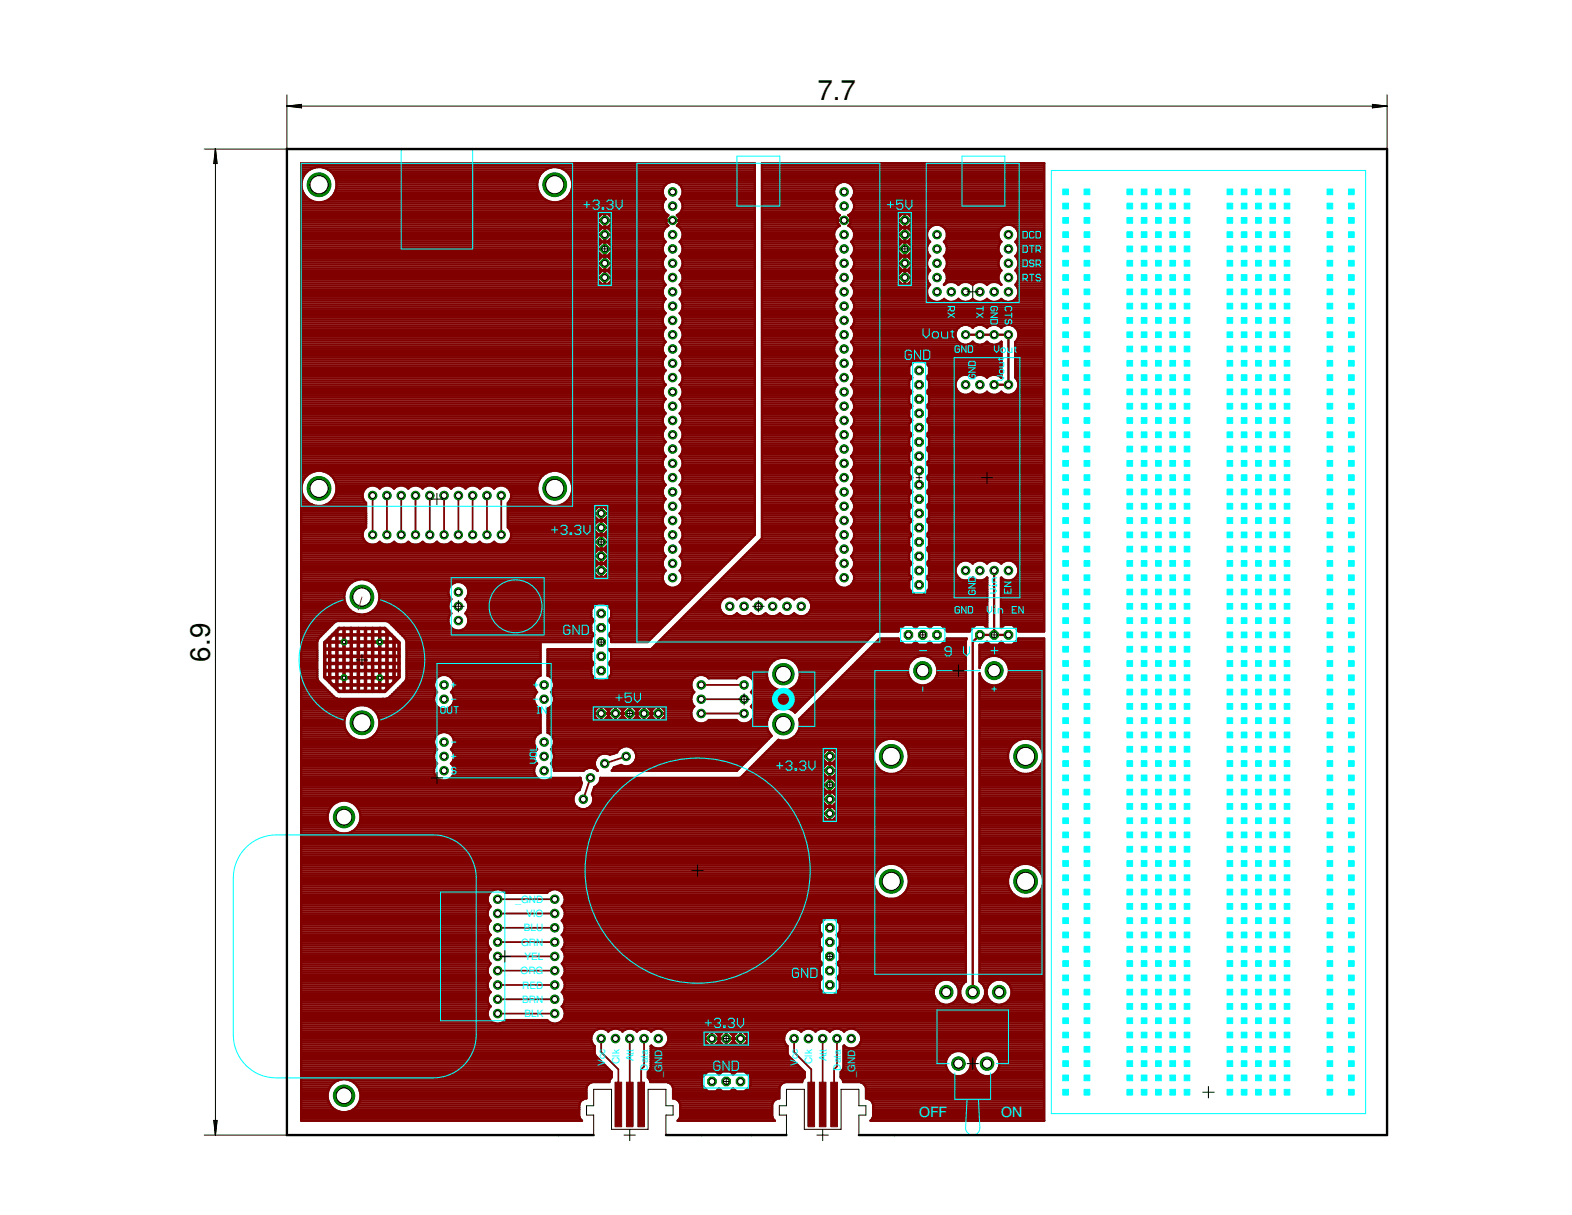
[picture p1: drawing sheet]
<svg xmlns="http://www.w3.org/2000/svg" width="279mm" height="216mm" viewBox="0 0 279 216" stroke-linecap="round" stroke-linejoin="round" font-family="sans-serif">
<defs><g id="words">
<g font-size="4.9">
<text x="145.3" y="17.9">7.7</text>
<text x="37.3" y="117.6" transform="rotate(-90 37.3 117.6)">6.9</text>
</g>
<g font-size="2.5" fill="#0ff">
<text x="163.4" y="198.5">OFF</text>
<text x="178" y="198.5">ON</text>
</g>
<g font-size="1.8" fill="#0ff">
<text x="91.6" y="160.4">_GND</text>
<text x="93.1" y="165.5">BLU</text>
<text x="93.5" y="163">VIO</text>
<text x="92.5" y="173.1">ORG</text>
<text x="92.6" y="168">GRN</text>
<text x="93.2" y="170.6">YEL</text>
<text x="92.8" y="175.7">RED</text>
<text x="92.8" y="178.2">BRN</text>
<text x="93.2" y="180.7">BLK</text>
<text x="107.5" y="189.4" transform="rotate(-90 107.5 189.4)">Vcc</text>
<text x="110.1" y="189" transform="rotate(-90 110.1 189)">Clk</text>
<text x="112.6" y="188.6" transform="rotate(-90 112.6 188.6)">Att</text>
<text x="115.2" y="190.2" transform="rotate(-90 115.2 190.2)">Data</text>
<text x="117.7" y="191.4" transform="rotate(-90 117.7 191.4)">_</text>
<text x="117.7" y="190.4" transform="rotate(-90 117.7 190.4)">G</text>
<text x="117.7" y="189" transform="rotate(-90 117.7 189)">N</text>
<text x="117.7" y="187.8" transform="rotate(-90 117.7 187.8)">D</text>
<text x="141.8" y="189.4" transform="rotate(-90 141.8 189.4)">Vcc</text>
<text x="144.4" y="189" transform="rotate(-90 144.4 189)">Clk</text>
<text x="146.9" y="188.6" transform="rotate(-90 146.9 188.6)">Att</text>
<text x="149.4" y="190.2" transform="rotate(-90 149.4 190.2)">Data</text>
<text x="152" y="191.4" transform="rotate(-90 152 191.4)">_</text>
<text x="152" y="190.4" transform="rotate(-90 152 190.4)">G</text>
<text x="152" y="189" transform="rotate(-90 152 189)">N</text>
<text x="152" y="187.8" transform="rotate(-90 152 187.8)">D</text>
</g>
</g></defs>
<g fill="none" stroke="#800000" stroke-width=".32">
<path d="M66.2 88.1v6.9M68.8 88.1v6.9M71.3 88.1v6.9M73.9 88.1v6.9M76.4 88.1v6.9M78.9 88.1v6.9M81.5 88.1v6.9M84 88.1v6.9M86.6 88.1v6.9M89.1 88.1v6.9M104.9 138.2l-1.2 3.8M111.3 134.4l-3.8 1.3"/>
<path d="M124.6 121.7h7.6M124.6 124.2h7.6M124.6 126.8h7.6M88.5 159.8h10.1M88.5 162.3h10.1M88.5 164.9h10.1M88.5 167.4h10.1M88.5 169.9h10.1M88.5 172.5h10.1M88.5 175h10.1M88.5 177.6h10.1M88.5 180.1h10.1"/>
<path d="M106.8 184.6v2.4l3.1 3v2.8M111.9 184.6v8.2M114.5 184.6v4.9l-.5 .5v2.8M141.1 184.6v2.4l3.1 3v2.8M146.2 184.6v8.2M148.8 184.6v4.9l-.5 .5v2.8"/>
</g>
<g fill="none" stroke="#800000" stroke-width=".63">
<path d="M57.7 114.2l2.6-2.5h8.1l2.5 2.5v6.1l-2.5 2.6h-8.1l-2.6-2.6zM57.7 119.2h13.2M57.7 117.9h13.2M57.7 116.6h13.2M57.7 115.4h13.2M57.8 114.1h13M58.6 113.3v7.9M59.1 112.8h10.4M59.9 112.1v10.4M61.2 111.7v11.2M62.4 111.7v11.2M63.7 111.7v11.2"/>
<path d="M65 111.7v11.2M66.2 111.7v11.2M67.5 111.7v11.2M68.8 112.1v10.4M70 113.3v7.9M57.8 120.4h13M59.1 121.7h10.4"/>
</g>
<g fill="#800000" stroke="#800000" stroke-width=".18">
<path d="M113.4 192.3h1.2v7.9h-1.2z"/>
<path d="M111.3 192.3h1.2v7.9h-1.2z"/>
<path d="M109.3 192.3h1.2v7.9h-1.2z"/>
<path d="M147.7 192.3h1.1v7.9h-1.1z"/>
<path d="M145.6 192.3h1.2v7.9h-1.2z"/>
<path d="M143.6 192.3h1.2v7.9h-1.2z"/>
</g>
<g fill="none" stroke="#800000" stroke-width=".42">
<path d="M53.5 39.9h53M53.5 39.5h52.8M53.5 39.1h53.9M53.5 38.8h52.8M53.5 38.4h53.1M53.5 38h53.4M53.5 37.6h64.6M53.5 37.3h64.4M53.5 36.9h64.3M53.5 36.5h64.3M53.5 36.1h64.3M53.5 35.8h2.1"/>
<path d="M53.5 35.4h1.4M53.5 35h1M53.5 34.6h.6M53.5 34.3h.4M53.5 33.9h.3M53.5 33.5h.2M53.5 33.1h.1M53.5 32.8h.1M53.5 32.4h.1M53.5 32h.2M53.5 31.6h.3M53.5 31.3h.5"/>
<path d="M53.5 30.9h.7M53.5 30.5h1.1M53.5 30.1h1.6M53.5 29.8h2.5M53.5 29.4h80.7M53.6 32.4a3.1 3.1 0 0 0 3.1 3.6 3.1 3.1 0 0 0 3.1-3.6M53.8 31.6l-.2 .8M54.2 30.9a3.1 3.1 0 0 1 5 0M54.2 30.9l-.4 .7M57.4 29.8h40.5M57.8 35.8h39.7M58.3 30.1h38.7"/>
<path d="M58.5 35.4h38.3M58.8 30.5h37.7M58.9 35h37.5M59.2 30.9l.4 .7 .2 .8M59.2 30.9h36.9M59.3 34.6h36.8M59.4 31.3h36.5M59.5 34.3h36.3M59.6 31.6h36.1M59.6 33.9h36.1M59.7 32h35.9M59.8 33.5h35.8"/>
<path d="M59.8 33.1h35.7M59.8 32.8h35.7M59.8 32.4h35.7M95.5 32.4a3.1 3.1 0 0 0 3.1 3.6 3.1 3.1 0 0 0 3.1-3.6M95.7 31.6l-.2 .8M96.1 30.9a3.2 3.2 0 0 1 5.4 .7M96.1 30.9l-.4 .7M99.3 29.8h34.9M99.7 35.8h18.3M100.2 30.1h34M100.4 35.4h17.9M100.7 30.5h33.5"/>
<path d="M100.8 35h17.2M101.1 30.9h33.1M101.2 34.6h16.7M101.3 31.3h32.9M101.4 34.3h16.4M101.5 31.6l.2 .8M101.5 31.6h32.7M101.6 33.9h16.2M101.6 32h32.6M101.6 33.5h16.3M101.7 33.1h16.3M101.7 32.8h16.7"/>
<path d="M101.7 32.4h17.3M106.3 38.7l.7-.7h.4v2.4h-.4l-.7-.7v-.5h2.4v.5l-.7 .7h-.5v-2.4h.5l.7 .7v.4h-2.4zM107.4 39.9h.1M107.4 39.5h.1M107.4 38.8h.1M107.4 38.4h.1M107.4 38h.1M107.5 39.1h12M108.1 38h10.3M108.4 38.4h10.2M108.5 39.9h10.1M108.7 39.5h9.7"/>
<path d="M108.7 38.8h9.7M118 37.6l.8 .6-.2 .2M118.6 38.4l-.3 .7h1.2v.1h-1.2l.1 .4 .4 .5-.8 .6-.2 .7M119.6 39.1h14.6M120.1 32.4h14.1M120.5 38.4l.3 .7h-1.2v.1h1.2l-.2 .6-.3 .3 .8 .6 .2 .7M120.5 38.4h13.7M120.5 39.9h13.7M120.7 38h13.5M120.7 38.8h13.5M120.7 39.5h13.5M120.7 32.8h13.5"/>
<path d="M120.8 35.4a1.79 1.79 0 0 0 0-2.6 1.79 1.79 0 0 0-2.5 0 1.79 1.79 0 0 0 0 2.6 1.75 1.75 0 0 0-.3 2.2M120.8 35.4a1.71 1.71 0 0 1 .3 2.2M120.8 35.4h13.4M121.1 37.6l-.8 .6 .2 .2M121.1 37.6h13.1M121.1 33.1h13.1M121.1 35h13.1M121.1 35.8h13.1M121.2 37.3h13M121.2 33.5h13M121.2 34.6h13M121.3 36.1h12.9"/>
<path d="M121.3 36.9h12.9M121.3 36.5h12.9M121.3 34.3h12.9M121.3 33.9h12.9M135.4 39.9h13.7M135.4 39.5h13.5M135.4 39.1h14.6M135.4 38.8h13.5M135.4 38.4h13.7M135.4 38h13.5M135.4 37.6h13.1M135.4 37.3h13"/>
<path d="M135.4 36.9h12.9M135.4 36.5h12.9M135.4 36.1h12.9M135.4 35.8h13.1M135.4 35.4h13.4M135.4 35h13.1M135.4 34.6h12.9M135.4 34.3h12.9M135.4 33.9h12.9M135.4 33.5h13M135.4 33.1h13.1M135.4 32.8h13.4"/>
<path d="M135.4 32.4h14.1M135.4 32h50.2M135.4 31.6h50.2M135.4 31.3h50.2M135.4 30.9h50.2M135.4 30.5h50.2M135.4 30.1h50.2M135.4 29.8h50.2M135.4 29.4h50.2M148.5 37.6a1.68 1.68 0 0 1 .3-2.2 1.79 1.79 0 0 1 0-2.6 1.79 1.79 0 0 1 2.5 0 1.79 1.79 0 0 1 0 2.6 1.68 1.68 0 0 1 .2 2.2M148.5 37.6l.8 .6-.2 .2M149.1 38.4l-.3 .7h1.2v.1h-1.2l.2 .6 .3 .3-.8 .6-.2 .7"/>
<path d="M150.1 39.1h10.7M150.6 32.4h35M151 38.4l.2 .7h-1.1v.1h1.1v.4l-.4 .5 .7 .6 .3 .7M151 38.4h8.9M151 39.9h8.8M151.2 38h9.1M151.2 38.8h8.4M151.2 39.5h8.4M151.2 32.8h34.4M151.3 35.4h34.3M151.5 37.6h34.1M151.5 37.6l-.7 .6 .2 .2"/>
<path d="M151.6 35h34M151.6 33.1h34M151.6 35.8h34M151.7 37.3h33.9M151.7 33.5h33.9M151.7 34.6h33.9M151.7 36.1h33.9M151.8 36.9h33.8M151.8 36.5h33.8M151.8 34.3h33.8M151.8 33.9h33.8M160.3 38h.5v2.4h-.5l-.7-.7v-.5h2.4v.5l-.7 .7h-.4v-2.4h.4l.7 .7v.4h-2.4v-.4z"/>
<path d="M160.8 39.9h.1M160.8 39.5h.1M160.8 38.8h.1M160.8 38.4h.1M160.8 38h.1M160.9 39.1h24.7M161.4 38h24.2M161.8 38.4h23.8M161.8 39.9h23.8M162 39.5h23.6M162 38.8h23.6M53.5 41.8h64.3"/>
<path d="M53.5 48.1h64.8M53.5 59.7h64.3M53.5 59.4h64.3M53.5 59h64.4M53.5 58.6h64.5M53.5 58.2h64.8M53.5 57.9h64.5M53.5 57.5h64.4M53.5 57.1h64.3M53.5 56.7h64.3M53.5 56.4h64.4M53.5 56h64.5"/>
<path d="M53.5 55.6h64.8M53.5 55.2h64.5M53.5 54.9h64.3M53.5 54.5h64.3M53.5 54.1h64.3M53.5 53.7h64.4M53.5 53.4h64.6M53.5 53h64.7M53.5 52.6h64.4M53.5 52.2h64.3M53.5 51.9h64.3M53.5 51.5h64.3"/>
<path d="M53.5 51.1h64.4M53.5 50.7h64.7M53.5 50.4h53.3M53.5 50h52.9M53.5 49.6h52.8M53.5 49.3h52.8M53.5 48.9h52.8M53.5 48.5h53.1M53.5 47.8h53.2M53.5 47.4h52.9M53.5 47h52.8M53.5 46.6h52.8"/>
<path d="M53.5 46.2h52.8M53.5 45.9h53.2M53.5 45.5h64.8M53.5 45.1h53.2M53.5 44.7h52.8M53.5 44.4h52.8M53.5 44h52.8M53.5 43.6h52.9M53.5 43.2h53.3M53.5 42.9h53.5M53.5 42.5h53.1M53.5 42.1h52.8"/>
<path d="M53.5 41.4h52.8M53.5 41h53M53.5 40.6h53.3M53.5 40.3h53.4M106.3 41.8v.4l.7 .7h.4v-2.4h-.4l-.7 .7v.5h2.4v-.5l-.7-.7h-.5v2.4h.5l.7-.7v-.4M106.3 43.8l.7-.8h.4v2.5h-.4l-.7-.8v-.4h2.4v.4l-.7 .8h-.5v-2.5h.5l.7 .8v.4h-2.4zM106.3 46.3l.7-.7h.4v2.4h-.4l-.7-.7v-.5h2.4v.5l-.7 .7h-.5v-2.4h.5l.7 .7v.4h-2.4zM107 48.1l-.7 .7v.5h2.4v-.5l-.7-.7M107.4 48.1v2.4h-.4l-.7-.7v-.4h2.4v.4l-.7 .7h-.5v-2.4M107.4 50.4h.1M107.4 50h.1M107.4 49.6h.1"/>
<path d="M107.4 49.3h.1M107.4 48.9h.1M107.4 48.5h.1M107.4 47.8h.1M107.4 47.4h.1M107.4 47h.1M107.4 46.6h.1M107.4 46.2h.1M107.4 45.9h.1M107.4 45.1h.1M107.4 44.7h.1M107.4 44.4h.1"/>
<path d="M107.4 44h.1M107.4 43.6h.1M107.4 43.2h.1M107.4 42.9h.1M107.4 42.5h.1M107.4 42.1h.1M107.4 41.4h.1M107.4 41h.1M107.4 40.6h.1M107.4 40.3h.1M108 42.9h10.2M108.1 40.6h10"/>
<path d="M108.1 40.3h10.4M108.2 50.4h9.9M108.2 43.2h9.8M108.2 47.8h9.8M108.3 45.9h9.7M108.3 45.1h9.7M108.4 48.5h9.6M108.4 42.5h9.6M108.5 41h9.4M108.5 50h9.4M108.6 43.6h9.3M108.6 47.4h9.3"/>
<path d="M108.7 46.2h9.2M108.7 44.7h9.2M108.7 49.6h9.1M108.7 49.3h9.1M108.7 48.9h9.1M108.7 47h9.1M108.7 46.6h9.1M108.7 44.4h9.1M108.7 44h9.1M108.7 42.1h9.1M108.7 41.4h9.1M117.8 41.4v.7l.2 .6 .3 .3-.3 .2"/>
<path d="M117.8 51.5v.7l.2 .7 .3 .2a1.71 1.71 0 0 0 0 2.6 1.71 1.71 0 0 0 0 2.5 1.78 1.78 0 0 0-.3 2.3M118 43.2a1.75 1.75 0 0 0 .3 2.3 1.71 1.71 0 0 0 0 2.5 1.71 1.71 0 0 0 0 2.6l-.3 .3-.2 .6M120.6 40.3h13.6M120.8 45.5a1.71 1.71 0 0 1 0 2.5 1.71 1.71 0 0 1 0 2.6 1.71 1.71 0 0 1 0 2.5 1.71 1.71 0 0 1 0 2.6 1.71 1.71 0 0 1 0 2.5M120.8 58.2a1.75 1.75 0 0 1 .3 2.3M120.8 45.5h13.4M120.8 58.2h13.4M120.8 55.6h13.4M120.9 48.1h13.3M120.9 42.9h13.3M120.9 53h13.3M120.9 50.7h13.3"/>
<path d="M121 40.6h13.2M121 53.4h13.2M121 50.4h13.2M121.1 43.2a1.71 1.71 0 0 1-.3 2.3M121.1 43.2h13.1M121.1 56h13.1M121.1 47.8h13.1M121.1 57.9h13.1M121.1 45.9h13.1M121.1 58.6h13.1M121.1 55.2h13.1M121.1 45.1h13.1"/>
<path d="M121.1 48.5h13.1M121.1 42.5h13.1M121.2 52.6h13M121.2 51.1h13M121.2 41h13M121.2 53.7h13M121.2 50h13M121.2 56.4h13M121.2 47.4h13M121.2 43.6h13M121.2 57.5h13M121.2 46.2h13"/>
<path d="M121.3 59h12.9M121.3 44.7h12.9M121.3 54.9h12.9M121.3 48.9h12.9M121.3 42.1h12.9M121.3 52.2h12.9M121.3 51.5h12.9M121.3 41.8h12.9M121.3 41.4v.7l-.2 .6-.3 .3 .3 .2M121.3 59.7h12.9M121.3 59.4h12.9M121.3 57.1h12.9"/>
<path d="M121.3 56.7h12.9M121.3 54.5h12.9M121.3 54.1h12.9M121.3 51.9h12.9M121.3 49.6h12.9M121.3 49.3h12.9M121.3 47h12.9M121.3 46.6h12.9M121.3 44.4h12.9M121.3 44h12.9M121.3 41.4h12.9M135.4 41.8h12.9"/>
<path d="M135.4 48.1h13.3M135.4 59.7h12.9M135.4 59.4h12.9M135.4 59h12.9M135.4 58.6h13.1M135.4 58.2h13.4M135.4 57.9h13.1M135.4 57.5h12.9M135.4 57.1h12.9M135.4 56.7h12.9M135.4 56.4h13M135.4 56h13.1"/>
<path d="M135.4 55.6h13.3M135.4 55.2h13.1M135.4 54.9h12.9M135.4 54.5h12.9M135.4 54.1h12.9M135.4 53.7h13M135.4 53.4h13.2M135.4 53h13.3M135.4 52.6h13M135.4 52.2h12.9M135.4 51.9h12.9M135.4 51.5h12.9"/>
<path d="M135.4 51.1h13M135.4 50.7h13.3M135.4 50.4h13.2M135.4 50h13M135.4 49.6h12.9M135.4 49.3h12.9M135.4 48.9h12.9M135.4 48.5h13.1M135.4 47.8h13.1M135.4 47.4h13M135.4 47h12.9M135.4 46.6h12.9"/>
<path d="M135.4 46.2h12.9M135.4 45.9h13.1M135.4 45.5h13.4M135.4 45.1h13.1M135.4 44.7h12.9M135.4 44.4h12.9M135.4 44h12.9M135.4 43.6h13M135.4 43.2h13.1M135.4 42.9h13.3M135.4 42.5h13M135.4 42.1h12.9"/>
<path d="M135.4 41.4h12.9M135.4 41h13M135.4 40.6h13.2M135.4 40.3h13.6M148.3 41.4v.7l.2 .6 .3 .3-.3 .2M148.5 43.2a1.68 1.68 0 0 0 .3 2.3 1.67 1.67 0 0 0 0 2.5 1.67 1.67 0 0 0 0 2.6 1.67 1.67 0 0 0 0 2.5 1.67 1.67 0 0 0 0 2.6 1.67 1.67 0 0 0 0 2.5 1.72 1.72 0 0 0-.3 2.3M151.1 40.3h9.1M151.3 58.2h19.1M151.3 45.5h14M151.3 48.1h13.9M151.3 55.6h34.3M151.4 42.9h8.9"/>
<path d="M151.4 53h13.8M151.4 50.7h13.7M151.4 40.6h8.8M151.5 53.4h14M151.5 50.4h8.6M151.5 43.2h8.6M151.5 43.2a1.68 1.68 0 0 1-.2 2.3 1.67 1.67 0 0 1 0 2.5 1.67 1.67 0 0 1 0 2.6l.2 .3 .3 .6M151.6 57.9h19.3M151.6 56h34M151.6 47.8h8.5M151.6 58.6h18.5M151.6 45.9h8.4"/>
<path d="M151.6 45.1h8.4M151.6 55.2h34M151.6 48.5h8.3M151.6 42.5h8.3M151.6 52.6h13.3M151.6 51.1h13.3M151.7 53.7h33.9M151.7 50h8.1M151.7 41h8.1M151.7 43.6h8M151.7 56.4h33.9M151.7 47.4h8"/>
<path d="M151.7 57.5h33.9M151.7 46.2h7.9M151.7 59h18.2M151.7 54.9h33.9M151.7 44.7h7.9M151.8 48.9h7.8M151.8 42.1h7.8M151.8 52.2h13M151.8 51.5h13M151.8 41.8h13M151.8 59.7h18M151.8 59.4h18"/>
<path d="M151.8 57.1h33.8M151.8 56.7h33.8M151.8 54.5h33.8M151.8 54.1h33.8M151.8 51.9h13M151.8 49.6h7.8M151.8 49.3h7.8M151.8 47h7.8M151.8 46.6h7.8M151.8 44.4h7.8M151.8 44h7.8M151.8 41.4h7.8"/>
<path d="M151.8 41.4v.7l-.3 .6-.2 .3 .2 .2M151.8 51.5v.7l-.3 .7-.2 .2a1.67 1.67 0 0 1 0 2.6 1.67 1.67 0 0 1 0 2.5 1.72 1.72 0 0 1 .2 2.3M159.6 41.8v.4l.7 .7h.5v-2.4h-.5l-.7 .7v.5h2.4v-.5l-.7-.7h-.4v2.4h.4l.7-.7v-.4M159.6 44.7l.7 .8h.5v-2.5h-.5l-.7 .8v.4h2.4v-.4l-.7-.8h-.4v2.5h.4l.7-.8M159.6 44.7v-.4h2.4v.4M160.3 45.6h.5v2.4h-.5l-.7-.7v-.5h2.4v.5l-.7 .7h-.4v-2.4h.4l.7 .7v.4h-2.4v-.4zM160.3 48.1l-.7 .7v.5h2.4v-.5l-.7-.7M160.8 48.1v2.4h-.5l-.7-.7v-.4h2.4v.4l-.7 .7h-.4v-2.4M160.8 50.4h.1M160.8 50h.1M160.8 49.6h.1M160.8 49.3h.1"/>
<path d="M160.8 48.9h.1M160.8 48.5h.1M160.8 47.8h.1M160.8 47.4h.1M160.8 47h.1M160.8 46.6h.1M160.8 46.2h.1M160.8 45.9h.1M160.8 45.1h.1M160.8 44.7h.1M160.8 44.4h.1M160.8 44h.1"/>
<path d="M160.8 43.6h.1M160.8 43.2h.1M160.8 42.9h.1M160.8 42.5h.1M160.8 42.1h.1M160.8 41.4h.1M160.8 41h.1M160.8 40.6h.1M160.8 40.3h.1M161.4 42.9h3.8M161.4 40.3h4.1M161.5 40.6h3.6"/>
<path d="M161.5 50.4h3.6M161.5 43.2h3.5M161.6 47.8h3.4M161.6 45.9h3.4M161.6 45.1h3.4M161.7 48.5h3.3M161.7 42.5h3.3M161.8 41h3.1M161.9 50h3M161.9 43.6h3M161.9 47.4h3M162 46.2h2.8"/>
<path d="M162 49.6h2.8M162 49.3h2.8M162 48.9h2.8M162 47h2.8M162 46.6h2.8M162 44.7h2.8M162 44.4h2.8M162 44h2.8M162 42.1h2.8M162 41.4h2.8M164.8 41.4v.7l.2 .6 .3 .3-.3 .2M164.8 51.5v.7l.2 .7 .5 .5"/>
<path d="M164.8 41.4a1.8 1.8 0 0 1 1.7-1.5 1.8 1.8 0 0 1 1.8 1.5M165 43.2a1.68 1.68 0 0 0 .3 2.3M165.3 45.5a1.67 1.67 0 0 0 0 2.5 1.67 1.67 0 0 0 0 2.6l-.3 .3-.2 .6M165.5 53.4l.7 .2h.7l.6-.2M167.5 53.4h.6M167.5 53.4l.3-.3 .3 .3M167.6 40.3h10.6M167.8 45.5a1.71 1.71 0 0 1 0 2.5 1.78 1.78 0 0 1 .2 2.3M167.8 50.6l.2-.3zM167.8 45.5h10.2M167.8 48.1h10.1M167.9 42.9h10"/>
<path d="M168 40.6h9.8M168 50.4h.1M168 43.2a1.75 1.75 0 0 1-.2 2.3M168 47.8h9.7M168 43.2h9.7M168.1 45.9h9.6M168.1 53.4l.6 .2h.7l.7-.2M168.1 45.1h9.6M168.1 48.5h9.6M168.1 42.5h9.6M168.2 50h9.4M168.2 41h9.4"/>
<path d="M168.2 43.6h9.4M168.2 47.4h9.4M168.2 46.2h9.3M168.2 44.7h9.3M168.3 48.9h9.2M168.3 42.1h9.2M168.3 41.4v.7l-.3 .6-.2 .3 .2 .2M168.3 41.8h9.2M168.3 49.6h9.2M168.3 49.3h9.2M168.3 47h9.2M168.3 46.6h9.2"/>
<path d="M168.3 44.4h9.2M168.3 44h9.2M168.3 41.4h9.2M170.1 53.4h.5M170.1 50.4h.5M170.1 53.4l.2-.3 .3 .3M170.6 53.4l.7 .2h.7l.6-.2M171.6 59.5h7.6v8.9h-2.5M172.3 57.9h1.2M172.6 53.4h.5M172.6 50.4h.5M172.6 53.4l.3-.3 .2 .3"/>
<path d="M172.9 58.2h.1M173.1 53.4l.7 .2h.7l.7-.2M174.9 57.9h1.1M175.2 53.4h.5M175.2 50.4h.5M175.2 53.4l.2-.3 .3 .3M175.4 58.2h.1M175.7 53.4l.6 .2h.7l.7-.2M177.4 57.9h1.1M177.5 41.4a1.8 1.8 0 0 1 1.7-1.5 1.8 1.8 0 0 1 1.8 1.5M177.5 41.4v.7l.2 .6 .3 .3-.3 .2M177.7 53.4h.5"/>
<path d="M177.7 50.4h.1M177.7 53.4l.3-.3 .2 .3M177.7 43.2a1.71 1.71 0 0 0 .3 2.3M177.9 58.2h.1M178 45.5a1.71 1.71 0 0 0 0 2.5 1.79 1.79 0 0 0 0 2.6 1.71 1.71 0 0 0-2.6 0 1.71 1.71 0 0 0-2.5 0 1.71 1.71 0 0 0-2.6 0 1.78 1.78 0 0 0-2.2-.2M178.2 53.4l.7 .2h.7l.6-.2M179.9 57.9h5.7M180.2 53.4h5.4M180.3 40.3h5.3M180.5 58.2h5.1M180.5 45.5h5.1M180.5 48.1h5.1"/>
<path d="M180.6 42.9h5M180.6 53h5M180.6 50.7h5M180.7 40.6h4.9M180.7 50.4h4.9M180.7 47.8h4.9M180.7 43.2h4.9M180.8 45.9h4.8M180.8 58.6h4.8M180.8 45.1h4.8M180.8 48.5h4.8M180.8 52.6h4.8"/>
<path d="M180.8 51.1h4.8M180.8 42.5h4.8M180.8 41h4.8M180.9 50h4.7M180.9 43.6h4.7M180.9 47.4h4.7M180.9 59h4.7M180.9 46.2h4.7M180.9 44.7h4.7M181 48.9h4.6M181 42.1h4.6M181 41.4v.7l-.3 .6-.2 .3a1.71 1.71 0 0 1 0 2.5 1.71 1.71 0 0 1 0 2.5 1.71 1.71 0 0 1 0 2.6l.5 .9"/>
<path d="M181 51.5v.7l-.3 .7-.5 .5M181 41.8h4.6M181 59.7h4.6M181 59.4h4.6M181 52.2h4.6M181 51.9h4.6M181 51.5h4.6M181 49.6h4.6M181 49.3h4.6M181 47h4.6M181 46.6h4.6M181 44.4h4.6"/>
<path d="M181 44h4.6M181 41.4h4.6M53.5 80h64.3M53.5 79.6h64.3M53.5 79.2h64.4M53.5 78.8h64.5M53.5 78.5h64.8M53.5 78.1h64.5M53.5 77.7h64.3M53.5 77.3h64.3M53.5 77h64.3M53.5 76.6h64.4"/>
<path d="M53.5 76.2h64.6M53.5 75.8h64.7M53.5 75.5h64.4M53.5 75.1h64.3M53.5 74.7h64.3M53.5 74.3h64.3M53.5 74h64.5M53.5 73.6h64.7M53.5 73.2h64.6M53.5 72.8h64.4M53.5 72.5h64.3M53.5 72.1h64.3"/>
<path d="M53.5 71.7h64.3M53.5 71.4h64.5M53.5 71h64.8M53.5 70.6h64.5M53.5 70.2h64.4M53.5 69.8h64.3M53.5 69.5h64.3M53.5 69.1h64.4M53.5 68.7h64.5M53.5 68.3h64.8M53.5 68h64.5M53.5 67.6h64.4"/>
<path d="M53.5 67.2h64.3M53.5 66.8h64.3M53.5 66.5h64.4M53.5 66.1h64.5M53.5 65.7h64.7M53.5 65.4h64.5M53.5 65h64.3M53.5 64.6h64.3M53.5 64.2h64.3M53.5 63.9h64.4M53.5 63.5h64.6M53.5 63.1h64.6"/>
<path d="M53.5 62.7h64.4M53.5 62.4h64.3M53.5 62h64.3M53.5 61.6h64.3M53.5 61.2h64.5M53.5 60.9h64.7M53.5 60.5h64.5M53.5 60.1h64.4M117.8 64.2v.7l.2 .7 .3 .2-.3 .3M117.8 75.1l.2 .6 .3 .3a1.7 1.7 0 0 0 0 2.5l-.3 .3M118 60.5l.3 .2a1.71 1.71 0 0 0 0 2.6l-.3 .3-.2 .6M118 66.1a1.75 1.75 0 0 0 .3 2.3 1.71 1.71 0 0 0 0 2.5 1.71 1.71 0 0 0 0 2.5l-.3 .3-.2 .7v.7"/>
<path d="M118 78.8a1.75 1.75 0 0 0 .3 2.3 1.75 1.75 0 0 0-.3 2.2M120.8 68.3h13.4M120.8 71h13.4M120.9 78.5h13.3M120.9 65.7h13.3M120.9 60.9h13.3M120.9 73.6h13.3M120.9 75.8h13.3M121 63.5h13.2M121 63.1h13.2M121 76.2h13.2M121 73.2h13.2"/>
<path d="M121.1 66.1a1.71 1.71 0 0 1-.3 2.3 1.71 1.71 0 0 1 0 2.5 1.71 1.71 0 0 1 0 2.5l.5 1v.7M121.1 60.5l-.3 .2a1.71 1.71 0 0 1 0 2.6l.5 .9M121.1 66.1h13.1M121.1 60.5h13.1M121.1 78.8h13.1M121.1 70.6h13.1M121.1 68.7h13.1M121.1 71.4h13.1M121.1 68h13.1M121.1 78.1h13.1M121.1 65.4h13.1M121.1 61.2h13.1"/>
<path d="M121.2 75.5h13M121.2 74h13M121.2 63.9h13M121.2 62.7h13M121.2 76.6h13M121.2 72.8h13M121.2 66.5h13M121.2 79.2h13M121.2 70.2h13M121.2 60.1h13M121.2 69.1h13M121.3 67.6h12.9"/>
<path d="M121.3 77.7h12.9M121.3 71.7h12.9M121.3 74.3h12.9M121.3 65h12.9M121.3 61.6h12.9M121.3 64.2v.7l-.2 .7-.3 .2 .3 .3M121.3 75.1l-.2 .6-.3 .3a1.7 1.7 0 0 1 0 2.5 1.7 1.7 0 0 1 0 2.6 1.71 1.71 0 0 1 .3 2.2M121.3 80h12.9M121.3 79.6h12.9M121.3 77.3h12.9M121.3 77h12.9M121.3 75.1h12.9"/>
<path d="M121.3 74.7h12.9M121.3 72.5h12.9M121.3 72.1h12.9M121.3 69.8h12.9M121.3 69.5h12.9M121.3 67.2h12.9M121.3 66.8h12.9M121.3 64.6h12.9M121.3 64.2h12.9M121.3 62.4h12.9M121.3 62h12.9M135.4 80h12.9"/>
<path d="M135.4 79.6h12.9M135.4 79.2h13M135.4 78.8h13.1M135.4 78.5h13.3M135.4 78.1h13.1M135.4 77.7h12.9M135.4 77.3h12.9M135.4 77h12.9M135.4 76.6h13M135.4 76.2h13.2M135.4 75.8h13.3M135.4 75.5h13"/>
<path d="M135.4 75.1h12.9M135.4 74.7h12.9M135.4 74.3h12.9M135.4 74h13M135.4 73.6h13.3M135.4 73.2h13.2M135.4 72.8h13M135.4 72.5h12.9M135.4 72.1h12.9M135.4 71.7h12.9M135.4 71.4h13.1M135.4 71h13.3"/>
<path d="M135.4 70.6h13.1M135.4 70.2h13M135.4 69.8h12.9M135.4 69.5h12.9M135.4 69.1h12.9M135.4 68.7h13.1M135.4 68.3h13.4M135.4 68h13.1M135.4 67.6h12.9M135.4 67.2h12.9M135.4 66.8h12.9M135.4 66.5h13"/>
<path d="M135.4 66.1h13.1M135.4 65.7h13.3M135.4 65.4h13M135.4 65h12.9M135.4 64.6h12.9M135.4 64.2h12.9M135.4 63.9h13M135.4 63.5h13.2M135.4 63.1h13.2M135.4 62.7h13M135.4 62.4h12.9M135.4 62h12.9"/>
<path d="M135.4 61.6h12.9M135.4 61.2h13M135.4 60.9h13.3M135.4 60.5h13.1M135.4 60.1h13M148.3 64.2v.7l.2 .7 .3 .2-.3 .3M148.5 60.5l.3 .2a1.67 1.67 0 0 0 0 2.6l-.3 .3-.2 .6M148.5 66.1a1.68 1.68 0 0 0 .3 2.3 1.67 1.67 0 0 0 0 2.5 1.67 1.67 0 0 0 0 2.5 1.67 1.67 0 0 0 0 2.6 1.66 1.66 0 0 0 0 2.5 1.66 1.66 0 0 0 0 2.6 1.68 1.68 0 0 0-.3 2.2M151.3 68.3h10.3M151.3 78.5h10.3M151.3 71h10.3M151.4 65.7h10.2"/>
<path d="M151.4 60.9h19.1M151.4 75.8h10.2M151.4 73.6h10.2M151.4 63.5h26.6M151.4 63.1h26.6M151.5 76.2h10.1M151.5 73.2h10.1M151.5 66.1h10.1M151.5 60.5h18.6M151.5 60.5l-.2 .2a1.67 1.67 0 0 1 0 2.6l.2 .3 .3 .6M151.5 66.1a1.68 1.68 0 0 1-.2 2.3 1.67 1.67 0 0 1 0 2.5 1.67 1.67 0 0 1 0 2.5l.2 .3 .3 .7v.7M151.6 78.8h10"/>
<path d="M151.6 70.6h10M151.6 68.7h10M151.6 68h10M151.6 78.1h10M151.6 71.4h10M151.6 65.4h10M151.6 61.2h19.6M151.6 75.5h10M151.6 74h10M151.7 76.6h9.9M151.7 72.8h9.9M151.7 63.9h26.3"/>
<path d="M151.7 62.7h26.3M151.7 66.5h9.9M151.7 60.1h18.3M151.7 79.2h9.9M151.7 70.2h9.9M151.7 69.1h9.9M151.7 71.7h10M151.7 67.6h9.9M151.8 77.7h9.9M151.8 65h9.9M151.8 61.6h26.2M151.8 75.1h10"/>
<path d="M151.8 74.3h10M151.8 80h10.2M151.8 79.6h10.1M151.8 77.3h10.3M151.8 77h10M151.8 74.7h10.3M151.8 72.5h10M151.8 72.1h10.2M151.8 69.8h10.1M151.8 69.5h10.2M151.8 67.2h10.2M151.8 66.8h10.1"/>
<path d="M151.8 64.6h10.3M151.8 64.2h10.7M151.8 62.4h26.2M151.8 62h26.2M151.8 64.2v.7l-.3 .7-.2 .2 .2 .3M151.8 75.1l-.3 .6-.2 .3a1.66 1.66 0 0 1 0 2.5 1.66 1.66 0 0 1 0 2.6 1.68 1.68 0 0 1 .2 2.2M161.6 69.1l.5 .5-.5 .6v1.4l.5 .6-.5 .5v1.5l.5 .5-.5 .6v1.4l.5 .6-.5 .5v1.5l.5 .5-.5 .5M164.3 64.2h13.7M164.6 74.7h21M164.6 74.7l.5 .6v1.4l-.5 .6 .5 .5v1.5l-.5 .5 .5 .5M164.6 64.6h13.4M164.7 77.3h20.9"/>
<path d="M164.7 72.1h20.9M164.7 67.2h5.6M164.8 80h20.8M164.8 69.5h5.4M164.8 79.6h20.8M164.8 69.8h5.8M164.8 66.8h5.9M164.9 77h20.7M164.9 72.5h20.7M165 75.1h20.6M165 74.3h20.6M165 65h13"/>
<path d="M165 77.7h20.6M165.1 71.7h20.5M165.1 67.6h4.9M165.1 79.2h20.5M165.1 78.8h20.5M165.1 78.5h20.5M165.1 78.1h20.5M165.1 76.6h20.5M165.1 76.2h20.5M165.1 75.8h20.5M165.1 75.5h20.5M165.1 74h20.5"/>
<path d="M165.1 73.6h20.5M165.1 73.2h20.5M165.1 72.8h20.5M165.1 71.4h20.5M165.1 71h20.5M165.1 70.6h20.5M165.1 70.2h20.5M165.1 69.1h4.9M165.1 68.7h4.7M165.1 68.3h4.7M165.1 68h4.8M165.1 66.5h12.9"/>
<path d="M165.1 66.1h12.9M165.1 65.7h12.9M165.1 65.4h12.9M165.1 67.6l-.5-.5 .5-.5v-1.5l-1-1h-1.5l-1 1v1.5l.5 .5-.5 .5v1.5M165.1 67.6v1.5M165.1 69.1l-.5 .5 .5 .6v1.4l-.5 .6 .5 .5v1.5l-.5 .5M169.8 68.7l.3 .7 .5 .5M170.1 60.5a1.79 1.79 0 0 1 .4-2.4 1.79 1.79 0 0 1 2.4 .2 1.7 1.7 0 0 1 2.5 0 1.7 1.7 0 0 1 2.6 0 1.78 1.78 0 0 1 2.4-.2 1.78 1.78 0 0 1 .3 2.4M170.1 60.5a1.76 1.76 0 0 0 2.8 .2 1.66 1.66 0 0 0 2.5 0 1.66 1.66 0 0 0 2.6 0v6.4a1.83 1.83 0 0 0-2.6 0 1.71 1.71 0 0 0-2.5 0 1.79 1.79 0 0 0-2.1-.3 1.79 1.79 0 0 0-1 1.9M170.6 69.9l.7 .2h.7l.6-.2M172 61.2h1.8M172.6 66.8h.6"/>
<path d="M172.6 69.9l.3-.3a1.68 1.68 0 0 0 2.3 .3M172.6 69.8h.5M172.7 60.9h.3M174.5 61.2h1.8M175.1 66.8h.6M175.2 69.9l.2-.3a1.66 1.66 0 0 0 2.6 0l.2 .3M175.2 69.8h.5M175.3 60.9h.3M177.1 61.2h.9M177.7 66.8h.3M177.7 69.8h.5M177.8 60.9h.2"/>
<path d="M180.3 69.8h5.3M180.4 66.8h5.2M180.4 66.5h5.2M180.4 66.1h5.2M180.4 65.7h5.2M180.4 65.4h5.2M180.4 65h5.2M180.4 64.6h5.2M180.4 64.2h5.2M180.4 63.9h5.2M180.4 63.5h5.2M180.4 63.1h5.2"/>
<path d="M180.4 62.7h5.2M180.4 62.4h5.2M180.4 62h5.2M180.4 61.6h5.2M180.4 61.2h5.2M180.4 60.9h5.2M180.6 67.2h5M180.6 69.5h5M180.7 60.5l-.3 .3v6.3l.3 .3 .3 .6v.7M180.7 60.5h4.9M180.8 67.6h4.8M180.8 69.1h4.8"/>
<path d="M180.9 60.1h4.7M181 68h4.6M181 68.7h4.6M181 68.3h4.6M181 68.7a1.8 1.8 0 0 1-2.8 1.2M53.5 95h11M53.5 93.8h11.4M53.5 99.8h52.6M53.5 99.4h52.2M53.5 99.1h52.1M53.5 98.7h52.1M53.5 98.3h52.2"/>
<path d="M53.5 97.9h52.5M53.5 97.6h64.3M53.5 97.2h52.5M53.5 96.8h52.2M53.5 96.4h11.6M53.5 96.1h11.3M53.5 95.7h11.1M53.5 95.3h11M53.5 94.6h11M53.5 94.2h11.2M53.5 93.5h11.6M53.5 93.1h11.6"/>
<path d="M53.5 92.7h11.6M53.5 92.3h11.6M53.5 91.9h11.6M53.5 91.6h11.6M53.5 91.2h11.6M53.5 90.8h11.6M53.5 90.4h11.6M53.5 90.1h11.6M53.5 89.7h2M53.5 89.3h1.4M53.5 88.9h1M53.5 88.6h.6"/>
<path d="M53.5 88.2h.4M53.5 87.8h.2M53.5 87.5h.2M53.5 87.1h.1M53.5 86.7h.1M53.5 86.3h.1M53.5 86h.2M53.5 85.6h.3M53.5 85.2h.5M53.5 84.8h.8M53.5 84.5h1.1M53.5 84.1h1.6"/>
<path d="M53.5 83.7h2.6M53.5 83.3h64.5M53.5 83h64.4M53.5 82.6h64.3M53.5 82.2h64.3M53.5 81.8h64.4M53.5 81.4h64.5M53.5 81.1h64.8M53.5 80.7h64.5M53.5 80.3h64.4M53.8 85.6a3.2 3.2 0 0 0 .7 3.4 3.2 3.2 0 0 0 3.4 .7M53.8 85.6a3.1 3.1 0 0 1 2.9-2 3.1 3.1 0 0 1 2.9 2"/>
<path d="M57.3 83.7h40.7M57.9 89.7h7.2M58.3 84.1h38.7M58.5 89.3h6.5M58.8 84.5h37.7M58.9 88.9h5.8M59.2 84.8h36.9M59.3 88.6h5.2M59.4 85.2h36.5M59.5 88.2h5M59.6 85.6a3.2 3.2 0 0 1-1.7 4.1M59.6 85.6h36.1"/>
<path d="M59.6 87.8h4.9M59.7 86h35.9M59.8 87.5h4.8M59.8 87.1h4.9M59.8 86.7h5.3M59.8 86.3h6M65.2 86.6a1.72 1.72 0 0 1 2.3 .2 1.66 1.66 0 0 1 2.5 0 1.66 1.66 0 0 1 2.6 0 1.66 1.66 0 0 1 2.5 0 1.66 1.66 0 0 1 2.6 0 1.66 1.66 0 0 1 2.5 0 1.66 1.66 0 0 1 2.5 0 1.66 1.66 0 0 1 2.6 0 1.66 1.66 0 0 1 2.5 0 1.77 1.77 0 0 1 2.6 0 1.77 1.77 0 0 1-.1 2.6v4.3a1.77 1.77 0 0 1 .1 2.6 1.77 1.77 0 0 1-2.6 0 1.71 1.71 0 0 1-2.5 0 1.71 1.71 0 0 1-2.6 0 1.71 1.71 0 0 1-2.5 0 1.71 1.71 0 0 1-2.5 0 1.71 1.71 0 0 1-2.6 0 1.71 1.71 0 0 1-2.5 0 1.71 1.71 0 0 1-2.6 0 1.71 1.71 0 0 1-2.5 0 1.77 1.77 0 0 1-2.6 0 1.77 1.77 0 0 1 .2-2.6v-4.3a1.74 1.74 0 0 1 .1-2.8zM66.7 86.3h1.6M67.3 96.4h.4M67.4 86.7h.2M69.2 86.3h1.6M69.8 96.4h.4"/>
<path d="M69.9 86.7h.2M71.8 86.3h1.6M72.4 96.4h.3M72.5 86.7h.2M74.3 86.3h1.6M74.9 96.4h.4M75 86.7h.2M76.8 86.3h1.7M77.5 96.4h.3M77.5 86.7h.3M79.4 86.3h1.6M80 96.4h.4"/>
<path d="M80.1 86.7h.2M81.9 86.3h1.6M82.5 96.4h.4M82.6 86.7h.2M84.5 86.3h1.6M85.1 96.4h.3M85.2 86.7h.2M87 86.3h1.6M87.6 96.4h.4M87.7 86.7h.2M89.5 86.3h6M90.2 96.4h15.4"/>
<path d="M90.2 86.7h5.3M90.3 93.5h15.3M90.3 93.1h15.5M90.3 92.7h15.9M90.3 92.3h15.9M90.3 91.9h15.6M90.3 91.6h15.3M90.3 91.2h16.5M90.3 90.8h15.3M90.3 90.4h15.6M90.3 90.1h16M90.3 89.7h7.1"/>
<path d="M90.3 89.3h6.5M90.4 93.8h27.9M90.6 96.1h15M90.6 87.1h4.9M90.6 94.2h15M90.6 88.9h5.8M90.7 95.7h15M90.7 87.5h4.8M90.8 88.6h5.2M90.8 94.6h15.1M90.8 95h27M90.8 95.3h15.3"/>
<path d="M90.8 88.2h5M90.8 87.8h4.9M95.7 85.6a3.2 3.2 0 0 0 1.7 4.1M95.7 85.6a3.1 3.1 0 0 1 2.9-2 3.1 3.1 0 0 1 2.9 2M97.4 89.7l.8 .2h.8l.8-.2M99.2 83.7h19M99.8 89.7h18M100.2 84.1h17.8M100.5 89.3h17.4M100.7 84.5h17.1M100.9 88.9h17.2M101.1 84.8h16.7"/>
<path d="M101.2 88.6h17M101.3 85.2h16.5M101.4 88.2h16.6M101.5 85.6a3.2 3.2 0 0 1-1.7 4.1M101.5 85.6h16.4M101.6 87.8h16.2M101.6 86h16.5M101.7 87.5h16.1M101.7 86.3h16.5M101.7 87.1h16.1M101.7 86.7h16.2M105.6 90.7l.8-.7h.4v2.4h-.4l-.8-.7v-.4h2.5v.4l-.7 .7h-.5v-2.4h.5l.7 .7v.5h-2.5z"/>
<path d="M105.6 93.8v.5l.8 .7M105.6 96.8l.8 .7h.4v-2.4h-.4l-.8 .7v.5h2.5v-.5l-.7-.7h-.5v2.4h.5l.7-.7M105.6 96.8v-.4h2.5v.4M105.6 98.3l.8-.7h.4v2.5h-.4l-.8-.7v-.5h2.5v.5l-.7 .7h-.5v-2.5h.5l.7 .7v.5h-2.5zM106.8 95v-2.4h-.4l-.8 .7v.4h2.5v-.4l-.7-.7h-.5v2.4M106.8 99.8h.1M106.8 99.4h.1M106.8 99.1h.1M106.8 98.7h.1M106.8 98.3h.1M106.8 97.9h.1M106.8 97.2h.1"/>
<path d="M106.8 96.8h.1M106.8 96.4h.1M106.8 96.1h.1M106.8 95.7h.1M106.8 95.3h.1M106.8 94.6h.1M106.8 94.2h.1M106.8 93.5h.1M106.8 93.1h.1M106.8 92.7h.1M106.8 92.3h.1M106.8 91.9h.1"/>
<path d="M106.8 91.6h.1M106.8 90.8h.1M106.8 90.4h.1M106.8 90.1h.1M106.9 91.2h11.4M107.4 90.1h10.4M107.5 92.3h10.3M107.5 92.7h10.3M107.6 95.3h10.2M107.6 99.8h10.2M107.7 97.9h10.1M107.7 97.2h10.1"/>
<path d="M107.8 94.6h10M107.8 90.4h10M107.8 91.9h10.1M107.9 93.1h10M107.9 95.7h10M108 99.4h9.9M108 98.3h9.9M108.1 96.8h9.9M108.1 93.8v.5l-.7 .7M108.1 99.1h10M108.1 98.7h10.1M108.1 96.4h10.1"/>
<path d="M108.1 96.1h10M108.1 94.2h9.9M108.1 93.5h9.9M108.1 91.6h9.9M108.1 90.8h9.9M117.8 97.9l.2 .7 .3 .2a1.7 1.7 0 0 0 0 2.6l-.3 .3M118 83.3l.3 .3a1.7 1.7 0 0 0 0 2.5 1.7 1.7 0 0 0 0 2.6l-.3 .3M118 89a1.75 1.75 0 0 0 .3 2.2 1.7 1.7 0 0 0 0 2.6 1.7 1.7 0 0 0 0 2.5l-.3 .3-.2 .6v.7M120.8 91.2a1.7 1.7 0 0 1 0 2.6 1.7 1.7 0 0 1 0 2.5l.5 .9v.7M120.8 81.1h13.4M120.8 91.2h13.4M120.8 93.8h13.4"/>
<path d="M120.9 83.7h13.3M120.9 88.6h13.3M120.9 96.4h11.9M120.9 98.7h9.6M121 86.3h13.2M121 86h13.2M121 99.1h9.1M121 96.1h12.1M121.1 83.3l-.3 .3a1.7 1.7 0 0 1 0 2.5 1.7 1.7 0 0 1 0 2.6l.3 .3M121.1 89a1.71 1.71 0 0 1-.3 2.2M121.1 88.9h13.1M121.1 83.3h13.1"/>
<path d="M121.1 93.5h13.1M121.1 91.6h13.1M121.1 80.7h13.1M121.1 94.2h13.1M121.1 90.8h13.1M121.1 81.4h13.1M121.1 88.2h13.1M121.1 84.1h13.1M121.2 98.3h9.7M121.2 96.8h11.2M121.2 99.4h8.6M121.2 86.7h13"/>
<path d="M121.2 85.6h13M121.2 95.7h12.3M121.2 89.3h13M121.2 83h13M121.2 93.1h13M121.2 91.9h13M121.2 80.3h13M121.3 90.4h12.9M121.3 81.8h12.9M121.3 94.6h12.9M121.3 84.5h12.9M121.3 97.2h10.7"/>
<path d="M121.3 87.8h12.9M121.3 95h12.9M121.3 97.9l-.5 .9a1.7 1.7 0 0 1 0 2.6 1.8 1.8 0 0 1 .1 2.5 1.8 1.8 0 0 1-2.5 .2 1.8 1.8 0 0 1-.4-2.4M121.3 99.8h8.1M121.3 97.9h10M121.3 97.6h10.3M121.3 95.3h12.6M121.3 92.7h12.9M121.3 92.3h12.9M121.3 90.1h12.9M121.3 89.7h12.9M121.3 87.5h12.9"/>
<path d="M121.3 87.1h12.9M121.3 85.2h12.9M121.3 84.8h12.9M121.3 82.6h12.9M121.3 82.2h12.9M131.3 99.8h17M131.7 99.4h16.7M132 99.1h16.6M132.4 98.7h16.2M132.8 98.3h15.6M133.2 97.9h15.1M133.5 97.6h14.8"/>
<path d="M133.9 97.2h14.4M134.3 96.8h14.1M134.7 96.4h14M135 96.1h13.5M135.4 95.7h13M135.4 95h12.9M135.4 93.8h13.3M135.4 95.3h12.9M135.4 94.6h12.9M135.4 94.2h13.1M135.4 93.5h13.1M135.4 93.1h13"/>
<path d="M135.4 92.7h12.9M135.4 92.3h12.9M135.4 91.9h12.9M135.4 91.6h13.1M135.4 91.2h13.4M135.4 90.8h13.1M135.4 90.4h12.9M135.4 90.1h12.9M135.4 89.7h12.9M135.4 89.3h13M135.4 88.9h13.1M135.4 88.6h13.3"/>
<path d="M135.4 88.2h13M135.4 87.8h12.9M135.4 87.5h12.9M135.4 87.1h12.9M135.4 86.7h13M135.4 86.3h13.2M135.4 86h13.2M135.4 85.6h13M135.4 85.2h12.9M135.4 84.8h12.9M135.4 84.5h12.9M135.4 84.1h13"/>
<path d="M135.4 83.7h13.3M135.4 83.3h13.1M135.4 83h13M135.4 82.6h12.9M135.4 82.2h12.9M135.4 81.8h12.9M135.4 81.4h13.1M135.4 81.1h13.4M135.4 80.7h13.1M135.4 80.3h12.9M148.5 89a1.68 1.68 0 0 0 .3 2.2 1.66 1.66 0 0 0 0 2.6 1.66 1.66 0 0 0 0 2.5 1.66 1.66 0 0 0 0 2.5 1.66 1.66 0 0 0 0 2.6 1.8 1.8 0 0 0-.1 2.5 1.8 1.8 0 0 0 2.4 .2 1.8 1.8 0 0 0 .4-2.4M148.5 83.3l.3 .3a1.66 1.66 0 0 0 0 2.5 1.66 1.66 0 0 0 0 2.6l-.3 .3"/>
<path d="M151.3 81.1h10.3M151.3 91.2h10.3M151.3 93.8h10.3M151.4 88.6h10.2M151.4 83.7h10.2M151.4 96.4h10.2M151.4 98.7h10.2M151.4 86.3h10.2M151.4 86h10.2M151.5 99.1h10.1M151.5 96.1h10.1M151.5 83.3l-.2 .3a1.66 1.66 0 0 1 0 2.5 1.66 1.66 0 0 1 0 2.6l.2 .3"/>
<path d="M151.5 88.9h10.1M151.5 83.3h10.1M151.5 89a1.68 1.68 0 0 1-.2 2.2 1.66 1.66 0 0 1 0 2.6 1.66 1.66 0 0 1 0 2.5l.2 .3 .3 .6v.7M151.6 93.5h10M151.6 91.6h10M151.6 90.8h10M151.6 81.4h10M151.6 80.7h10M151.6 94.2h10M151.6 88.2h10M151.6 84.1h10M151.6 98.3h10"/>
<path d="M151.6 96.8h10M151.6 86.7h10M151.7 99.4h9.9M151.7 85.6h9.9M151.7 95.7h9.9M151.7 89.3h9.9M151.7 83h9.9M151.7 93.1h9.9M151.7 91.9h9.9M151.7 80.3h9.9M151.7 94.6h9.9M151.7 90.4h9.9"/>
<path d="M151.7 81.8h9.9M151.8 87.8h9.9M151.8 84.5h9.9M151.8 97.9h10M151.8 97.2h9.9M151.8 95h10.2M151.8 99.8h10M151.8 97.6h10.3M151.8 95.3h10M151.8 92.7h10.1M151.8 92.3h10.1M151.8 90.1h10.2"/>
<path d="M151.8 89.7h10.1M151.8 87.5h10.3M151.8 87.1h10M151.8 85.2h10M151.8 84.8h10.3M151.8 82.6h10.1M151.8 82.2h10.2M151.8 97.9l-.3 .7-.2 .2a1.66 1.66 0 0 1 0 2.6l.2 .3M161.6 80.3v1.5l.5 .5-.5 .6v1.4l.5 .6-.5 .5v1.5l.5 .5-.5 .5v1.5l.5 .6-.5 .5v1.5l.5 .5-.5 .5v1.5l.5 .5-.5 .6v1.4l.5 .6-.5 .5v1.5l.5 .5-.5 .5v1.5l.5 .6-.5 .5M164.6 97.6h21M164.6 87.5h21M164.6 84.8h21"/>
<path d="M164.7 95h20.9M164.7 90.1h20.9M164.7 82.2h20.9M164.8 92.3h20.8M164.8 92.7h20.8M164.8 89.7h20.8M164.8 82.6h20.8M164.9 95.3h20.7M164.9 99.8h5.9M164.9 85.2h20.7M164.9 87.1h20.7M165 97.9h20.6"/>
<path d="M165 97.2h20.6M165 87.8h20.6M165 84.5h20.6M165.1 94.6h20.5M165.1 90.4h20.5M165.1 81.8h20.5M165.1 93.8h20.5M165.1 80.3v1.5l-.5 .5 .5 .6v1.4l-.5 .6 .5 .5v1.5l-.5 .5 .5 .5v1.5l-.5 .6 .5 .5v1.5l-.5 .5 .5 .5v1.5l-.5 .5 .5 .6v1.4l-.5 .6 .5 .5v1.5l-.5 .5 .5 .5v1.5l-.5 .6 .5 .5M165.1 99.4h20.5M165.1 99.1h20.5M165.1 98.7h20.5M165.1 98.3h20.5"/>
<path d="M165.1 96.8h20.5M165.1 96.4h20.5M165.1 96.1h20.5M165.1 95.7h20.5M165.1 94.2h20.5M165.1 93.5h20.5M165.1 93.1h20.5M165.1 91.9h20.5M165.1 91.6h20.5M165.1 91.2h20.5M165.1 90.8h20.5M165.1 89.3h20.5"/>
<path d="M165.1 88.9h20.5M165.1 88.6h20.5M165.1 88.2h20.5M165.1 86.7h20.5M165.1 86.3h20.5M165.1 86h20.5M165.1 85.6h20.5M165.1 84.1h20.5M165.1 83.7h20.5M165.1 83.3h20.5M165.1 83h20.5M165.1 81.4h20.5"/>
<path d="M165.1 81.1h20.5M165.1 80.7h20.5M165.1 80.3h20.5M172.4 99.8h.9M175 99.8h.9M177.5 99.8h.9M180.1 99.8h5.5M53.5 100.2h64.3M53.5 119.7h2.9M53.5 119.3h2.9M53.5 118.9h2.9M53.5 118.5h2.9"/>
<path d="M53.5 118.2h2.9M53.5 117.8h2.9M53.5 117.4h2.9M53.5 117.1h2.9M53.5 116.7h2.9M53.5 116.3h2.9M53.5 115.9h2.9M53.5 115.5h2.9M53.5 115.2h2.9M53.5 114.8h2.9M53.5 114.4h2.9M53.5 114h2.9"/>
<path d="M53.5 113.7h3M53.5 113.3h3.2M53.5 112.9h3.6M53.5 112.5h4M53.5 112.2h4.4M53.5 111.8h4.8M53.5 111.4h5.1M53.5 111h5.5M53.5 110.7h5.9M53.5 110.3h26.2M53.5 109.9h26.2M53.5 109.6h26.3"/>
<path d="M53.5 109.2h10.3M53.5 108.8h9.3M53.5 108.4h8.8M53.5 108.1h8.4M53.5 107.7h8.1M53.5 107.3h7.9M53.5 106.9h7.8M53.5 106.6h7.7M53.5 106.2h7.7M53.5 105.8h7.7M53.5 105.4h7.8M53.5 105.1h7.9"/>
<path d="M53.5 104.7h8M53.5 104.3h8.2M53.5 103.9h8.6M53.5 103.6h8.9M53.5 103.2h9.6M53.5 102.8h64.3M53.5 102.4h52.7M53.5 102.1h52.3M53.5 101.7h52.1M53.5 101.3h52.1M53.5 100.9h52.1M53.5 100.6h52.5"/>
<path d="M57 113.1l2.5-2.6 .5-.2h8.6l.5 .2 3 3 .2 .4v6.7l-.2 .5-3 2.9-.5 .2h-8.6l-.5-.2-2.9-2.9-.2-.5v-6.7l.2-.4zM61.4 107.3a3.2 3.2 0 0 0 2.9 1.9 3.2 3.2 0 0 0 2.9-1.9M64.9 109.2h15.2M65.5 103.2a3.2 3.2 0 0 1 1.7 4.1M65.5 103.2a3.2 3.2 0 0 0-3.4 .7 3.2 3.2 0 0 0-.7 3.4M65.6 103.2h52.3M65.8 108.8h14.2M66.2 103.6h14.6M66.4 108.4h13.4M66.6 103.9h13.6M66.8 108.1h12.9M66.9 104.3h13"/>
<path d="M67 107.7h12.7M67.1 104.7h12.7M67.2 107.3h12.5M67.3 105.1h12.4M67.3 106.9h12.6M67.4 105.4h12.3M67.4 106.6h12.7M67.4 106.2h12.5M67.4 105.8h12.4M69.3 110.7h10.4M69.7 111h10.2M70 111.4h10.1"/>
<path d="M70.4 111.8h10.1M70.8 112.2h34.3M71.1 112.5h34.3M71.5 112.9h34M71.9 113.3h33.2M72.1 113.7h33M72.3 119.7h23.8M72.3 119.3h23.8M72.3 118.9h23.8M72.3 118.5h23.8M72.3 118.2h23.8M72.3 117.8h23.8"/>
<path d="M72.3 117.4h23.8M72.3 117.1h23.8M72.3 116.7h23.8M72.3 116.3h23.8M72.3 115.9h23.8M72.3 115.5h23.8M72.3 115.2h23.8M72.3 114.8h23.8M72.3 114.4h23.8M72.3 114h32.8M79.7 108.1v-.7l.3-.7 .2-.2a1.79 1.79 0 0 1 0-2.6 1.79 1.79 0 0 1 2.5 0 1.79 1.79 0 0 1 0 2.6l.3 .2 .2 .7v.7M79.7 108.1l.5 .9-.2 .3-.3 .6"/>
<path d="M79.7 109.9a1.8 1.8 0 0 0 1.8 2.2 1.8 1.8 0 0 0 1.7-2.2M82.1 103.6h35.9M82.4 111.8h22.7M82.7 103.9h35.6M82.8 106.6h39.8M82.8 111.4h22.3M82.9 109.2h22.2M82.9 108.8h22.2M83 106.2h40M83 104.3h35.9M83 106.9h39.3M83.1 111h22"/>
<path d="M83.1 109.6h22M83.1 108.4h22M83.1 105.8h40.3M83.2 104.7h41.3M83.2 110.7h22M83.2 107.3h22.8M83.2 108.1l-.2 .6-.3 .3 .3 .3 .2 .6M83.2 110.3h22.4M83.2 109.9h22.1M83.2 108.1h22.1M83.2 107.7h22.5M83.2 105.4h40.6"/>
<path d="M83.2 105.1h40.9M97.3 119.7h7.8M97.3 119.3h7.8M97.3 118.9h7.8M97.3 118.5h7.8M97.3 118.2h8M97.3 117.8h8.2M97.3 117.4h7.9M97.3 117.1h7.8M97.3 116.7h7.8M97.3 116.3h7.8M97.3 115.9h7.8"/>
<path d="M97.3 115.5h8.1M105.6 110.3l-.5 .5v1.5l.5 .5-.5 .5v.8h-9v6a1.73 1.73 0 0 0-.6 2.9 1.74 1.74 0 0 0 .6 2.9v4.3a1.73 1.73 0 0 0-.6 2.9 1.71 1.71 0 0 0-.3 2.3M105.6 110.3l-.5-.6v-1.4l1-1.1h1.5l1 1.1v1.4l-.5 .6M105.6 115.4l-.5 .5v1.4l.5 .6-.5 .5v1.5l1 1h1.5l1-1v-1.5l-.5-.5 .5-.6v-1.4l-.5-.5M105.6 115.4h-8.3v4.7a1.73 1.73 0 0 1 .9 2.6M105.6 115.4h.1M106.4 100.2l-.8 .7v.4h2.5v-.4l-.7-.7M106.8 100.2v2.4h-.4l-.8-.7v-.5h2.5v.5l-.7 .7h-.5v-2.4M106.8 102.4h.1M106.8 102.1h.1M106.8 101.7h.1M106.8 101.3h.1"/>
<path d="M106.8 100.9h.1M106.8 100.6h.1M107.5 102.4h10.3M107.7 107.3h14.2M107.7 100.6h10.1M107.9 102.1h10M108 107.7h13.5M108.1 101.7h9.9M108.1 101.3h10.1M108.1 100.9h9.9M108.1 110.3l.5 .5v1.5l-.5 .5 .5 .5v.8h6.5l19.1-19.1v-66h-80.7v170.2h49.9l-.3-.3-.1-.5v-2.2a1.32 1.32 0 0 1 1.2-1v-1.9l.2-.5 .4-.3 .5-.2h3l.2-.6 .2-.2v-1l-2.8-2.9-.2-.4v-1.3a1.77 1.77 0 0 1-.1-2.6 1.77 1.77 0 0 1 2.5 0 1.71 1.71 0 0 1 2.6 0 1.71 1.71 0 0 1 2.5 0 1.71 1.71 0 0 1 2.5 0 1.79 1.79 0 0 1 2.9 .4 1.79 1.79 0 0 1-1.2 2.6M108.1 115.4h.1"/>
<path d="M108.1 110.3h10.8M108.2 117.8h28.9M108.2 112.9h8.1M108.3 115.5h44.1M108.4 112.5h8.2M108.4 118.2h28.4M108.4 108.1h12.7M108.4 109.9h10.9M108.5 110.7h10M108.6 117.4h28.9M108.6 113.3h7.3M108.6 119.7h27.7"/>
<path d="M108.6 119.3h27.7M108.6 118.9h27.8M108.6 118.5h28M108.6 117.1h29.6M108.6 116.7h42.7M108.6 116.3h43M108.6 115.9h43.4M108.6 114h6.5M108.6 113.7h6.9M108.6 112.2h8.4M108.6 111.8h8.8M108.6 111.4h9.2"/>
<path d="M108.6 111h9.6M108.6 109.6h11M108.6 109.2h11.4M108.6 108.8h11.8M108.6 108.4h12.2M115.9 115.2h36.9M116.3 114.8h36.8M116.7 114.4h36.8M117.1 114h36.8M117.4 113.7h36.8M117.8 113.3h36.8M118.2 112.9h36.8"/>
<path d="M118.6 112.5h36.8M119.3 111.8h40.7M119.7 111.4h40.6M120.1 111h55.4M120.2 104.3h4.7M120.4 110.7h55.1M120.8 103.9h4.5M120.8 110.3h54.7M120.9 101.3h7M121.1 101.7h6.4M121.1 103.6h4.5M121.1 100.9h7.1"/>
<path d="M121.2 109.9h54.3M121.2 102.1h5.9M121.2 103.2h4.8M121.3 100.6h7.3M121.3 100.2h7.7M121.3 102.8h5.1M121.3 102.4h5.5M121.5 109.6h54M121.9 109.2h6.8M122.3 108.8h6M122.7 108.4h5.4M123 108.1h5"/>
<path d="M123.4 107.7h4.6M123.8 107.3h4.2M124.2 106.9h3.9M124.5 106.6h3.9M124.9 106.2h3.9M125.3 105.8h50.2M125.7 105.4h36.7M126 105.1h36M126.4 104.7h35.2M126.8 104.3h22.6M127.2 103.9h21.6M127.5 103.6h21"/>
<path d="M127.9 103.2h20.4M128 108.1a1.77 1.77 0 0 0 1.2 1.4 1.77 1.77 0 0 0 1.8-.5 1.7 1.7 0 0 0 2.5 0 1.7 1.7 0 0 0 2.6 0 1.7 1.7 0 0 0 2.5 0 1.7 1.7 0 0 0 2.5 0 1.78 1.78 0 0 0 3.1-.9M128 108.1a1.77 1.77 0 0 1 .9-2 1.77 1.77 0 0 1 2.1 .4 1.66 1.66 0 0 1 2.5 0 1.66 1.66 0 0 1 2.6 0 1.66 1.66 0 0 1 2.5 0 1.66 1.66 0 0 1 2.5 0 1.78 1.78 0 0 1 2.2-.4 1.78 1.78 0 0 1 .9 2M128.3 102.8h20M128.7 102.4h19.6M129 102.1h19.4M129.4 101.7h19.1M129.8 101.3h18.9M130.2 100.9h18.2M130.5 100.6h17.8M130.6 106.2h.8M130.8 109.2h.4"/>
<path d="M130.9 100.2h17.4M133.1 106.2h.8M133.3 109.2h.4M135.7 106.2h.8M135.8 109.2h.5M138.2 106.2h.8M138.4 109.2h.4M140.3 117.1h10.6M140.7 106.2h.8M140.9 109.2h.5M141 117.4h9.5M141.4 117.8h8.7"/>
<path d="M141.7 118.2h8.1M141.9 118.5h7.5M142 118.9h7M142.1 119.3h6.5M142.2 119.7h6.1M143.3 106.2h32.2M143.5 109.2h32M143.7 106.6h31.8M143.8 108.8h31.7M144 106.9h31.5M144 108.4h31.5M144.1 107.3h31.4"/>
<path d="M144.2 108.1h31.3M144.2 107.7h31.3M150.2 119.7h11.2M150.5 119.3h10.9M150.7 104.3h10.9M150.9 118.9h10.5M151.3 103.9h10.3M151.3 118.5h10.1M151.3 101.3h10.3M151.5 101.7h10.1M151.6 103.6h10M151.6 100.9h10"/>
<path d="M151.7 118.2h9.8M151.7 102.1h9.9M151.7 103.2h9.9M151.8 100.6h9.9M151.8 100.2h10.3M151.8 102.8h10.2M151.8 102.4h10.1M152 117.8h9.8M152.4 117.4h9.6M152.8 117.1h9.6M153.2 116.7h10M153.5 116.3h18.2"/>
<path d="M153.9 115.9h17.8M154.3 115.5h17.4M154.7 115.2h17M155 114.8h16.7M155.4 114.4h5.2M155.7 112.2l-14.4 14.4a2.94 2.94 0 0 0-3-.7 2.94 2.94 0 0 0-2 2.4M155.8 114h4.4M156.1 113.7h3.7M160.7 111l-1 1.2h-40.8M161.6 103.2v1.5M161.6 104.7l1 1h1.5l1-1M162.2 111l.5 .6 .6-.6"/>
<path d="M162.3 114.4h.8M162.6 111.4h.3M162.7 114l-.5 .6h-1.5l-1-1.1h-3.3l-14.4 14.3 .2 .5M162.7 114l.6 .6h1.4l.6-.6M162.7 114h.1M164.4 105.4h11.1M164.7 100.2h5.6M164.7 111l.6 .6 .5-.6M164.7 105.1h10.8M164.7 102.8h5.8M164.8 102.4h5.4M164.8 116.7h6.9"/>
<path d="M164.9 114.4h.7M165 100.6h5M165.1 111.4h.3M165.1 104.7h10.4M165.1 104.3h10.4M165.1 103.9h10.4M165.1 103.6h10.4M165.1 103.2h10.4M165.1 102.1h4.9M165.1 101.7h4.7M165.1 101.3h4.7M165.1 100.9h4.8"/>
<path d="M165.1 103.2v1.5M165.3 114l.5 .6h1.5l1-1.1h3.5l-.1 .3v60.6l-.7 .6-.3 .9M165.3 114h.1M165.6 117.1h6.1M166 117.4h5.7M166.2 117.8h5.5M166.4 118.2h5.3M166.5 118.5h5.2M166.6 119.7h5.1M166.6 119.3h5.1M166.6 118.9h5.1M167.3 111l1 1.2h4.1l1-1.2"/>
<path d="M167.4 114.4h4.3M167.6 111.4h5.4M167.8 114h3.9M168 111.8h4.7M168.2 113.7h3.5M171.3 103.2a1.79 1.79 0 0 1-1.3-2.6 1.79 1.79 0 0 1 2.9-.4 1.66 1.66 0 0 1 2.5 0 1.66 1.66 0 0 1 2.6 0 1.79 1.79 0 0 1 2.8 .4 1.79 1.79 0 0 1-1.2 2.6M172 103.2l.6-.3 .3-.3 .2 .3 .7 .3M172.7 102.8h.4M174.1 119.7h.1M174.1 118.5h.1M174.1 118.2h.1M174.1 117.8h.4"/>
<path d="M174.1 117.4h.6M174.1 117.1h1M174.1 116.7h1.8M174.1 116.3h11.5M174.1 115.9h11.5M174.1 115.5h11.5M174.1 115.2h11.5M174.1 114.8h11.5M174.5 103.2l1-.5-.1 8.9-.5-.6M175 114.4h.8M175.2 102.8h.3M175.3 111.4h.2"/>
<path d="M175.4 114l-.5 .6h-.8v4.1a2.65 2.65 0 0 1 4.1-1.7 2.65 2.65 0 0 1 0 4.4 2.65 2.65 0 0 1-4.1-1.8v54.8l.7 .6 .3 .9M175.4 114l.6 .6h1.4l.6-.6M175.4 114h.1M176.7 101.4v11.4M177.5 116.7h8.1M177.6 114.4h.7M177.9 111.4h.2M177.9 111h7.7M177.9 110.7h7.7M177.9 110.3h7.7M177.9 109.9h7.7M177.9 109.6h7.7"/>
<path d="M177.9 109.2h7.7M177.9 108.8h7.7M177.9 108.4h7.7M177.9 108.1h7.7M177.9 107.7h7.7M177.9 107.3h7.7M177.9 106.9h7.7M177.9 106.6h7.7M177.9 106.2h7.7M177.9 105.8h7.7M177.9 105.4h7.7M177.9 105.1h7.7"/>
<path d="M177.9 104.7h7.7M177.9 104.3h7.7M177.9 103.9h7.7M177.9 103.6h7.7M177.9 103.2h7.7M177.9 102.8h.3M178 114l.5 .6h1.5l1-1.1h4.6v85.7h-30.9l.3-.3 .2-.5v-2.2a1.28 1.28 0 0 0-1.3-1v-1.9l-.2-.5-.3-.3-.5-.2h-3l-.2-.6-.3-.2v-1l.4-.3 .1-.5M178 114h.1M178.3 117.1h7.3M178.7 117.4h6.9M178.9 103.2l-1-.5v8.8l.1 .1 .5-.6M178.9 117.8h6.7"/>
<path d="M179.1 118.2h6.5M179.2 118.5h6.4M179.2 112.8h-5l-1.3 1.3v62.2M179.3 119.7h6.3M179.3 119.3h6.3M179.3 118.9h6.3M180 111l1 1.2h4.6v-83.2h-50.2v66.7l-19.7 19.7h-7.6M180.1 114.4h5.5M180.3 102.8h5.3M180.3 111.4h5.3M180.5 114h5.1M180.5 100.2h5.1"/>
<path d="M180.7 102.4h4.9M180.7 111.8h4.9M180.8 100.6h4.8M180.9 113.7h4.7M180.9 102.1h4.7M181 100.9h4.6M181 101.7h4.6M181 101.3h4.6M53.5 139.5h49.8M53.5 133.2h24.2M53.5 125.3h24M53.5 131.3h9.5"/>
<path d="M53.5 126h8.8M53.5 136.9h23.7M53.5 139.9h49.7M53.5 139.1h49.9M53.5 138.8h49.8M53.5 138.4h24.4M53.5 138h24M53.5 137.6h23.8M53.5 137.3h23.7M53.5 136.5h23.7M53.5 136.1h23.8M53.5 135.8h24.1"/>
<path d="M53.5 135.4h23.9M53.5 135h23.8M53.5 134.6h23.7M53.5 134.3h23.7M53.5 133.9h23.7M53.5 133.5h23.9M53.5 132.8h23.9M53.5 132.4h23.7M53.5 132h23.7M53.5 131.7h23.7M53.5 130.9h8.9M53.5 130.5h8.5"/>
<path d="M53.5 130.2h8.2M53.5 129.8h8M53.5 129.4h7.8M53.5 129h7.8M53.5 128.7h7.7M53.5 128.3h7.7M53.5 127.9h7.7M53.5 127.5h7.8M53.5 127.1h7.9M53.5 126.8h8.2M53.5 126.4h8.4M53.5 125.7h9.4"/>
<path d="M53.5 124.9h23.8M53.5 124.5h23.7M53.5 124.2h6.4M53.5 123.8h5.8M53.5 123.4h5.4M53.5 123h5.1M53.5 122.7h4.7M53.5 122.3h4.3M53.5 121.9h3.9M53.5 121.5h3.6M53.5 121.2h3.2M53.5 120.8h3"/>
<path d="M53.5 120.4h2.9M53.5 120h2.9M63.9 125.3a3.1 3.1 0 0 0-2.2 4.8 3.1 3.1 0 0 0 5.3 0 3.1 3.1 0 0 0-2.3-4.8M65.6 131.3h11.7M65.8 125.7h12M66.3 130.9h11.1M66.3 126h29.8M66.6 130.5h11.1M66.7 126.4h29.4M66.9 130.2h11.5M67 126.8h29.1M67.1 129.8h29"/>
<path d="M67.2 127.1h28.9M67.3 129.4h28.8M67.3 127.5h28.8M67.4 129h28.7M67.4 127.9h28.7M67.4 128.7h28.7M67.4 128.3h28.7M68.7 124.2h8.5M69.3 123.8h7.9M69.7 123.4h7.6M70.1 123h7.5M70.5 122.7h6.9"/>
<path d="M70.8 122.3h6.5M71.2 121.9h6M71.6 121.5h5.6M71.9 121.2h5.3M72.2 120.8h5.2M72.3 120.4h5.4M72.3 120h6M77.4 135.4l.3 .3a1.78 1.78 0 0 0 0 2.5 1.78 1.78 0 0 0 2.5 0 1.78 1.78 0 0 0 0-2.5l.2-.3M77.4 135.4a1.71 1.71 0 0 1 .3-2.3 1.79 1.79 0 0 1-.1-2.5 1.79 1.79 0 0 1 2.6 0 1.79 1.79 0 0 1 0 2.5 1.75 1.75 0 0 1 .2 2.3M79.4 130.2h16.7M79.5 120h16.6M80 138.4h15.7"/>
<path d="M80 125.7h15.6M80.1 130.5h15.4M80.1 120.4h15.4M80.2 133.2h15.2M80.2 123h15.2M80.3 135.8h15.1M80.3 138h15M80.4 125.3h14.8M80.4 122.7a1.8 1.8 0 0 0-.4-2.4 1.8 1.8 0 0 0-2.4 .2 1.8 1.8 0 0 0 .1 2.5 1.77 1.77 0 0 0-.5 1.8 1.77 1.77 0 0 0 1.4 1.2M80.4 122.7l-.2 .3a1.77 1.77 0 0 1 .4 1.8 1.77 1.77 0 0 1-1.3 1.2M80.4 135.4h14.8M80.4 130.9h14.8"/>
<path d="M80.4 122.7h14.8M80.5 132.8h14.7M80.5 120.8h14.7M80.5 133.5h14.6M80.5 123.4h14.6M80.5 136.1h14.6M80.5 137.6h14.6M80.6 124.9h14.5M80.6 135h14.4M80.6 131.3h14.4M80.6 122.3h14.4M80.6 133.9h14.4"/>
<path d="M80.6 132.4h14.4M80.6 121.2h14.4M80.6 123.8h14.4M80.7 136.5h14.3M80.7 136.9h14.2M80.7 137.3h14.2M80.7 134.6h14.2M80.7 134.3h14.2M80.7 132h14.2M80.7 131.7h14.2M80.7 124.5h14.2M80.7 124.2h14.2"/>
<path d="M80.7 121.9h14.2M80.7 121.5h14.2M95.2 135.4l.3 .3a1.77 1.77 0 0 0-.1 2.5 1.77 1.77 0 0 0 2.5 0h5.3l.2 .9-.4 1.3-.3 .1-.5 .5M97.3 126h8.6M97.3 130.2h39.4M97.3 129.8h39.2M97.3 129.4h39.1M97.3 129h39M97.3 128.7h39M97.3 128.3h26.3M97.3 127.9h9M97.3 127.5h8.6"/>
<path d="M97.3 127.1h8.3M97.3 126.8h9.5M97.3 126.4h8.3M97.3 120h7.9M97.7 138.4h5.5M97.8 125.7h8.5M97.9 130.5h39M97.9 120.4h7.7M98 133.2h12M98 123h25.3M98 135.8h7.7M98.1 125.3h25.1"/>
<path d="M98.2 135.4h7.5M98.2 122.7l-.3 .3a1.74 1.74 0 0 1-.6 2.9v4.3a1.73 1.73 0 0 1 .6 2.9 1.71 1.71 0 0 1 .3 2.3M98.2 130.9h38.8M98.2 122.7h24.9M98.2 132.8h12.4M98.2 120.8h7.8M98.3 133.5h11.4M98.3 136.1h7.5M98.3 123.4h24.8M98.3 124.9h24.7M98.4 135h7.5M98.4 131.3h38.3"/>
<path d="M98.4 132.4h37.1M98.4 122.3h24.6M98.4 121.2h24.5M98.4 133.9h10.7M98.4 123.8h24.5M98.4 136.5h6M98.5 136.9h5.3M98.5 134.6h7.5M98.5 134.3h7.9M98.5 132h37.4M98.5 131.7h37.8M98.5 124.5h24.4"/>
<path d="M98.5 124.2h24.4M98.5 121.9h24.4M98.5 121.5h24.4M105.5 136.5h.4M105.6 139.9h40.7M106.2 139.5h65.5M106.2 136.9h.1M106.4 125.6h.4v2.4h-.4l-.8-.7v-.5h2.5v.5l-.7 .7h-.5v-2.4h.5l.7 .7v.4h-2.5v-.4zM106.5 139.1h39.8M106.6 138.8h39.9M106.7 138.4h40.2M106.8 126h.1"/>
<path d="M106.8 127.9h.1M106.8 127.5h.1M106.8 127.1h.1M106.8 126.4h.1M106.8 125.7h.1M106.9 126.8h2.4M107.1 133.9a1.78 1.78 0 0 0-.8 3 1.77 1.77 0 0 0-2.6 0h-5.2v-.3l-.3-.7-.3-.2 .3-.3M107.4 127.9h1.4M107.4 125.7h1.4M107.7 120.8h15.4M107.8 126h.6M107.8 127.5h.6"/>
<path d="M107.8 133.9l.6 .2 1.3-.4a1.79 1.79 0 0 1 2.5-.9 1.79 1.79 0 0 1 .6 2.6M108.1 127.1h.1M108.1 126.4h.1M108.1 120.4h15.3M108.5 120h15.5M108.8 136.9h22.2M108.9 125.6h.4v2.4h-.4l-.7-.7v-.5h2.4v.5l-.7 .7h-.4v-2.4h.4l.7 .7v.4h-2.4v-.4zM109.1 136.5h22.3M109.3 126h.2M109.3 127.9h.2M109.3 127.5h.2M109.3 127.1h.2"/>
<path d="M109.3 126.4h.2M109.3 125.7h.2M109.5 126.8h2.4M109.7 136.1h1.2M110 127.9h1.4M110 125.7h1.3M110.4 126h.6M110.4 127.5h.6M110.6 127.1h.1M110.6 126.4h.1M111.4 125.6h.5v2.4h-.5l-.7-.7v-.5h2.5v.5l-.8 .7h-.4v-2.4h.4l.8 .7v.4h-2.5v-.4zM111.7 136.1h20.1"/>
<path d="M111.9 126h.1M111.9 127.9h.1M111.9 127.5h.1M111.9 127.1h.1M111.9 126.4h.1M111.9 125.7h.1M112 126.8h2.4M112 132.8h23.1M112.4 135.8h19.7M112.5 127.9h1.4M112.5 125.7h1.4M112.6 133.2h22.2"/>
<path d="M112.8 135.4h19.7M112.9 133.5h21.5M112.9 126h.6M112.9 127.5h.6M113 135h19.9M113 133.9h21M113.1 134.6h20.2M113.1 134.3h20.5M113.2 127.1h.1M113.2 126.4h.1M114 125.6h.4v2.4h-.4l-.7-.7v-.5h2.4v.5l-.7 .7h-.5v-2.4h.5l.7 .7v.4h-2.4v-.4zM114.4 126h.1"/>
<path d="M114.4 127.9h.1M114.4 127.5h.1M114.4 127.1h.1M114.4 126.4h.1M114.4 125.7h.1M114.5 126.8h2.5M115.1 127.9h1.3M115.1 125.7h1.3M115.4 126h.7M115.4 127.5h.7M115.7 127.1h.1M115.7 126.4h.1"/>
<path d="M116.5 125.6h.5v2.4h-.5l-.7-.7v-.5h2.4v.5l-.7 .7h-.4v-2.4h.4l.7 .7v.4h-2.4v-.4zM117 126h.1M117 127.9h.1M117 127.5h.1M117 127.1h.1M117 126.4h.1M117 125.7h.1M117.1 126.8h5.8M117.6 127.9h5.7M117.6 125.7h5.7M118 126h5M118 127.5h5"/>
<path d="M118.2 127.1h4.7M118.2 126.4h4.7M122.9 126.4v.7l.2 .7 .5 .5M123.1 122.7l.3 .3a1.7 1.7 0 0 0 0 2.5l-.3 .3-.2 .6M123.1 122.7a1.79 1.79 0 0 1 .4-2.4 1.79 1.79 0 0 1 2.5 .2h4.9a1.77 1.77 0 0 1 2.6-.1 1.77 1.77 0 0 1 0 2.6 1.66 1.66 0 0 1 0 2.5l.3 .3 .2 .6M123.6 128.3l.7 .2h.7l.6-.2M125.2 120h6.4M125.6 128.3h5.7M125.6 128.3l.4-.3h4.9l.4 .3M125.9 120.4h5.1M131.3 128.3l.6 .2h.7l.6-.2M131.8 138h15.1"/>
<path d="M132.2 137.6h14.3M132.5 137.3h13.8M132.9 120h3.4M132.9 136.9h23.6M133.3 128.3h3M133.3 136.5h13M133.5 120.4h2.9M133.5 123h11.4M133.6 127.9h2.8M133.6 125.7h8.7M133.7 136.1h12.9M133.7 125.3h8.9"/>
<path d="M133.8 122.7h4.8M133.8 120.8h2.7M133.8 123.4h10.7M133.9 126h4.1M133.9 127.5h2.6M133.9 124.9h9.1M133.9 122.3h3.8M133.9 121.2h2.8M134 123.8h10.1M134 127.1h2.7M134 126.4h3.4M134 126.8h3"/>
<path d="M134 124.5h9.4M134 124.2h9.8M134 121.9h3.2M134 121.5h2.9M134 126.4v.7l-.2 .7-.6 .5M134 135.8h12.9M134.4 135.4h12.4M134.8 135h11.6M135.2 134.6h11.1M135.6 134.3h10.7M135.9 133.9h10.4M136.3 133.5h10.3"/>
<path d="M136.3 128.3a2.76 2.76 0 0 0 .9 2.4l-6.2 6.2h-22.3l.4-.5 1.3-.5a1.78 1.78 0 0 0 2.4-.5M136.7 133.2h18.8M137.1 132.8h18.6M137.4 132.4h18.6M137.8 132h18.6M138.2 131.7h18.7M139.8 122.7h5.5M140.5 126h1.4M140.6 131.3h31.1M140.8 122.3h4.8M141.1 126.4h.4M141.2 130.9h30.5"/>
<path d="M141.2 121.9h4.8M141.5 130.5h30.2M141.6 121.5h4.8M141.8 130.2h29.9M141.8 121.2h4.9M142 129.8h29.7M142 120.8h5.1M142 127.9h29.7M142.1 129.4h29.6M142.1 120.4h5.4M142.2 128.3a2.92 2.92 0 0 1-3.9 3.2l-6.7 6.7h-24.9a1.65 1.65 0 0 1-1.1 1.6l-.4 1.3a1.8 1.8 0 0 1-1.6 2.7 1.8 1.8 0 0 1-1.4-2.8M142.2 129h29.5"/>
<path d="M142.2 128.7h29.5M142.2 128.3h29.5M142.2 120h5.7M142.3 127.5h29.4M142.7 127.1h29M143 126.8h28.7M143.4 126.4h28.3M143.8 126h27.9M144.2 125.7h27.5M144.5 125.3h27.2M144.9 124.9h26.8M145.3 124.5h26.4"/>
<path d="M145.7 124.2h26M146 123.8h25.7M146.3 136.9v-.5l.7-.7h.4v2.5h-.4l-.7-.8v-.4h2.4v.4l-.7 .8h-.5v-2.5h.5l.7 .7v.5M146.3 139.5v.5l.7 .7h.4v-2.4h-.4l-.7 .7v.4h2.4v-.4l-.7-.7h-.5v2.4h.5l.7-.7v-.5M146.3 133.9v.4h2.4v-.4M146.4 123.4h25.3M146.8 123h24.9M147 133.2l-.7 .7M147.2 122.7h24.5M147.4 133.2v2.4h-.4l-.7-.7v-.4h2.4v.4l-.7 .7h-.5v-2.4M147.4 139.9h.1M147.4 139.1h.1"/>
<path d="M147.4 138.8h.1M147.4 138.4h.1M147.4 138h.1M147.4 137.6h.1M147.4 137.3h.1M147.4 136.5h.1M147.4 136.1h.1M147.4 135.8h.1M147.4 135.4h.1M147.4 135h.1M147.4 134.6h.1M147.4 134.3h.1"/>
<path d="M147.4 133.9h.1M147.4 133.5h.1M147.5 122.3h24.2M147.9 121.9h23.8M148 133.2l.7 .7M148 135.8h7.6M148.1 138.4h23.6M148.1 138h23.6M148.2 135.4h7.2M148.3 121.5h14.6M148.3 133.5h7.1M148.4 136.1h7.4"/>
<path d="M148.5 138.8h23.2M148.5 137.6h23.2M148.6 135h6.7M148.7 121.2h13.6M148.7 139.9h23M148.7 139.1h23M148.7 137.3h8.4M148.7 136.5h7.4M148.7 134.6h6.6M148.7 134.3h6.6M148.7 133.9h6.6M149 120.8h12.9"/>
<path d="M149.4 120.4h12.3M149.8 120h11.7M156.5 136.9a3.2 3.2 0 0 0 3.8 0M158 131.3a3.2 3.2 0 0 0-2.6 2.3 3.2 3.2 0 0 0 1.1 3.3M158.8 131.3a3.2 3.2 0 0 1 2.6 2.3 3.2 3.2 0 0 1-1.1 3.3M159.7 137.3h12M159.9 131.7h11.8M160.3 136.9h11.4M160.4 132h11.3M160.7 136.5h11M160.8 132.4h10.9M161 136.1h10.7"/>
<path d="M161.1 132.8h10.6M161.2 135.8h10.5M161.3 133.2h10.4M161.4 135.4h10.3M161.4 133.5h10.3M161.5 135h10.2M161.5 133.9h10.2M161.5 134.6h10.2M161.5 134.3h10.2M165.1 121.5h6.6M165.7 121.2h6M166.1 120.8h5.6"/>
<path d="M166.3 120.4h5.4M166.5 120h5.2M174.1 139.5h11.5M174.1 133.2h5.3M174.1 125.3h11.5M174.1 131.3h11.5M174.1 126h11.5M174.1 136.9h6.3M174.1 139.9h11.5M174.1 139.1h11.5M174.1 138.8h11.5M174.1 138.4h11.5"/>
<path d="M174.1 138h11.5M174.1 137.6h11.5M174.1 137.3h6.9M174.1 136.5h5.9M174.1 136.1h5.6M174.1 135.8h5.4M174.1 135.4h5.2M174.1 135h5.1M174.1 134.6h5.1M174.1 134.3h5.1M174.1 133.9h5.1M174.1 133.5h5.2"/>
<path d="M174.1 132.8h5.5M174.1 132.4h5.8M174.1 132h6.1M174.1 131.7h6.7M174.1 130.9h11.5M174.1 130.5h11.5M174.1 130.2h11.5M174.1 129.8h11.5M174.1 129.4h11.5M174.1 129h11.5M174.1 128.7h11.5M174.1 128.3h11.5"/>
<path d="M174.1 127.9h11.5M174.1 127.5h11.5M174.1 127.1h11.5M174.1 126.8h11.5M174.1 126.4h11.5M174.1 125.7h11.5M174.1 124.9h11.5M174.1 124.5h11.5M174.1 124.2h11.5M174.1 123.8h11.5M174.1 123.4h11.5M174.1 123h11.5"/>
<path d="M174.1 122.7h11.5M174.1 122.3h11.5M174.1 121.9h11.5M174.1 121.5h1.5M174.1 121.2h.9M174.1 120.8h.5M174.1 120.4h.3M174.1 120h.1M177.8 121.5h7.8M178.4 121.2h7.2M178.8 120.8h6.8M179 120.4h6.6"/>
<path d="M179.2 120h6.4M180.4 136.9a3.2 3.2 0 0 0 3.8 0M181.9 131.3a3.2 3.2 0 0 0-2.7 2.3 3.2 3.2 0 0 0 1.2 3.3M182.7 131.3a3.2 3.2 0 0 1 2.6 2.3 3.2 3.2 0 0 1-1.1 3.3M183.6 137.3h2M183.8 131.7h1.8M184.2 136.9h1.4M184.3 132h1.3M184.6 136.5h1M184.7 132.4h.9M184.9 136.1h.7M185 132.8h.6"/>
<path d="M185.1 135.8h.5M185.2 133.2h.4M185.3 135.4h.3M185.3 133.5h.3M185.3 135h.3M185.4 133.9h.2M185.4 134.6h.2M185.4 134.3h.2M53.5 148.1h118.2M53.5 159.7h33.2M53.5 158.6h33.6M53.5 143.3h5.4"/>
<path d="M53.5 159.4h33.2M53.5 159h33.4M53.5 158.2h34.1M53.5 157.9h102M53.5 157.5h101.9M53.5 157.1h101.8M53.5 156.7h101.8M53.5 156.4h101.8M53.5 156h101.8M53.5 155.6h101.9M53.5 155.3h102.1M53.5 154.9h102.3"/>
<path d="M53.5 154.5h102.6M53.5 154.1h103M53.5 153.8h103.6M53.5 153.4h118.2M53.5 153h118.2M53.5 152.6h118.2M53.5 152.3h118.2M53.5 151.9h118.2M53.5 151.5h118.2M53.5 151.1h118.2M53.5 150.7h118.2M53.5 150.4h118.2"/>
<path d="M53.5 150h118.2M53.5 149.6h118.2M53.5 149.3h118.2M53.5 148.9h118.2M53.5 148.5h118.2M53.5 147.8h6.3M53.5 147.4h5.7M53.5 147h5.3M53.5 146.6h5.1M53.5 146.3h4.9M53.5 145.9h4.8M53.5 145.5h4.7"/>
<path d="M53.5 145.1h4.7M53.5 144.8h4.7M53.5 144.4h4.8M53.5 144h5M53.5 143.6h5.2M53.5 142.9h5.8M53.5 142.5h6.4M53.5 142.1h48.4M53.5 141.8h48.4M53.5 141.4h48.5M53.5 141h48.7M53.5 140.7h49.1"/>
<path d="M53.5 140.3h49.5M60.8 148.1a2.96 2.96 0 0 1-2.1-4.5 2.96 2.96 0 0 1 4.9 0 2.96 2.96 0 0 1-2.1 4.5M62.4 142.5h39.6M62.5 147.8h109.2M63 142.9h39.1M63.1 147.4h108.6M63.4 143.3h39M63.5 147h108.2M63.6 143.6h39.4M63.7 146.6h108M63.8 144h82.5M63.9 146.3h107.8"/>
<path d="M64 144.4h82.3M64 145.9h107.7M64.1 144.8h82.2M64.1 145.5h82.6M64.1 145.1h82.2M89.3 158.2h8.4M89.8 158.6h7.5a1.79 1.79 0 0 1 2.1-.4 1.79 1.79 0 0 1 1 1.9M89.8 158.6a1.79 1.79 0 0 0-2.2-.4 1.79 1.79 0 0 0-.9 1.9M99.5 158.2h56.2M99.9 158.6h56.1M100.2 159h56.2M100.4 159.4h56.5"/>
<path d="M100.4 159.7h71.3M104.4 143.6h42.3M104.9 143.3h66.8M105.2 142.9h41.4M105.2 141h41.6M105.3 141.4h41.1M105.4 140.7h41.5M105.4 142.5h40.9M105.5 142.1h40.8M105.5 141.8h40.8M105.5 140.3h41.1M146.3 142.5v-.4h2.4v.4"/>
<path d="M146.3 142.5l.7 .7M147 143.3h.4v2.5h-.4l-.7-.7v-.5h2.4v.5l-.7 .7h-.5v-2.5h.5l.7 .8v.4h-2.4v-.4zM147.4 143.2v-2.4h-.4l-.7 .7v.5h2.4v-.5l-.7-.7h-.5v2.4M147.4 145.5h.1M147.4 145.1h.1M147.4 144.8h.1M147.4 144.4h.1M147.4 144h.1M147.4 143.6h.1M147.4 142.9h.1M147.4 142.5h.1M147.4 142.1h.1"/>
<path d="M147.4 141.8h.1M147.4 141.4h.1M147.4 141h.1M147.4 140.7h.1M147.4 140.3h.1M148 140.7h23.7M148.2 141h23.5M148.3 145.5h23.4M148.3 143.6h23.4M148.3 142.9h23.4M148.4 140.3h23.3M148.6 141.4h23.1"/>
<path d="M148.6 145.1h23.1M148.7 144h23M148.7 142.5l-.7 .7M148.7 144.8h23M148.7 144.4h23M148.7 142.5h23M148.7 142.1h23M148.7 141.8h23M158 159.7a3.1 3.1 0 0 1-2.3-4.8 3.1 3.1 0 0 1 5.4 0 3.1 3.1 0 0 1-2.3 4.8M159.7 153.8h12M159.9 159.4h11.8M160.3 154.1h11.4"/>
<path d="M160.4 159h11.3M160.7 154.5h11M160.8 158.6h10.9M161 154.9h10.7M161.1 158.2h10.6M161.2 155.3h10.5M161.3 157.9h10.4M161.4 155.6h10.3M161.4 157.5h10.3M161.5 156h10.2M161.5 157.1h10.2M161.5 156.7h10.2"/>
<path d="M161.5 156.4h10.2M174.1 148.1h11.5M174.1 159.7h11.5M174.1 158.6h5.8M174.1 143.3h11.5M174.1 159.4h6.7M174.1 159h6.1M174.1 158.2h5.5M174.1 157.9h5.3M174.1 157.5h5.2M174.1 157.1h5.1M174.1 156.7h5.1"/>
<path d="M174.1 156.4h5.1M174.1 156h5.1M174.1 155.6h5.2M174.1 155.3h5.4M174.1 154.9h5.6M174.1 154.5h5.9M174.1 154.1h6.3M174.1 153.8h6.9M174.1 153.4h11.5M174.1 153h11.5M174.1 152.6h11.5M174.1 152.3h11.5"/>
<path d="M174.1 151.9h11.5M174.1 151.5h11.5M174.1 151.1h11.5M174.1 150.7h11.5M174.1 150.4h11.5M174.1 150h11.5M174.1 149.6h11.5M174.1 149.3h11.5M174.1 148.9h11.5M174.1 148.5h11.5M174.1 147.8h11.5M174.1 147.4h11.5"/>
<path d="M174.1 147h11.5M174.1 146.6h11.5M174.1 146.3h11.5M174.1 145.9h11.5M174.1 145.5h11.5M174.1 145.1h11.5M174.1 144.8h11.5M174.1 144.4h11.5M174.1 144h11.5M174.1 143.6h11.5M174.1 142.9h11.5M174.1 142.5h11.5"/>
<path d="M174.1 142.1h11.5M174.1 141.8h11.5M174.1 141.4h11.5M174.1 141h11.5M174.1 140.7h11.5M174.1 140.3h11.5M181.9 159.7a3.1 3.1 0 0 1-2.3-4.8 3.1 3.1 0 0 1 5.3 0 3.1 3.1 0 0 1-2.2 4.8M183.6 153.8h2M183.8 159.4h1.8M184.2 154.1h1.4M184.3 159h1.3M184.6 154.5h1"/>
<path d="M184.7 158.6h.9M184.9 154.9h.7M185 158.2h.6M185.1 155.3h.5M185.2 157.9h.4M185.3 155.6h.3M185.3 157.5h.3M185.3 156h.3M185.4 157.1h.2M185.4 156.7h.2M185.4 156.4h.2M53.5 163.1h33.3"/>
<path d="M53.5 180h33.2M53.5 179.6h33.2M53.5 179.2h33.4M53.5 178.9h33.7M53.5 178.5h33.4M53.5 178.1h33.2M53.5 177.7h33.2M53.5 177.4h33.2M53.5 177h33.3M53.5 176.6h33.4M53.5 176.2h33.6M53.5 175.9h33.4"/>
<path d="M53.5 175.5h33.2M53.5 175.1h33.2M53.5 174.7h33.2M53.5 174.3h33.3M53.5 174h33.5M53.5 173.6h33.6M53.5 173.2h33.3M53.5 172.8h33.2M53.5 172.5h33.2M53.5 172.1h33.2M53.5 171.7h33.3M53.5 171.4h33.6"/>
<path d="M53.5 171h33.5M53.5 170.6h33.3M53.5 170.2h33.2M53.5 169.9h33.2M53.5 169.5h33.2M53.5 169.1h33.4M53.5 168.7h33.7M53.5 168.4h33.4M53.5 168h33.3M53.5 167.6h33.2M53.5 167.2h33.2M53.5 166.9h33.3"/>
<path d="M53.5 166.5h33.4M53.5 166.1h33.7M53.5 165.7h33.4M53.5 165.4h33.2M53.5 165h33.2M53.5 164.6h33.2M53.5 164.2h33.3M53.5 163.9h33.5M53.5 163.5h33.6M53.5 162.8h33.2M53.5 162.4h33.2M53.5 162h33.2"/>
<path d="M53.5 161.6h33.3M53.5 161.2h33.5M53.5 160.9h33.5M53.5 160.5h33.3M53.5 160.1h33.2M86.7 162v.7l.3 .6 .2 .3-.2 .3M86.7 172.8l.3 .7 .2 .3a1.71 1.71 0 0 0 0 2.5 1.71 1.71 0 0 0 0 2.5M86.7 160.1l.3 .7 .2 .3-.5 .9M87 163.9a1.71 1.71 0 0 0 .2 2.2 1.71 1.71 0 0 0 0 2.6 1.75 1.75 0 0 0-.2 2.3M87 171l.2 .2-.5 .9v.7M87.2 178.8a1.78 1.78 0 0 0 0 2.6 1.78 1.78 0 0 0 2.6-.1h7.5a1.75 1.75 0 0 0 2.8-.2M99.8 166.1a1.71 1.71 0 0 1 0 2.6 1.71 1.71 0 0 1 0 2.5l.6 .9v.7"/>
<path d="M99.8 178.8a1.75 1.75 0 0 1 .3 2.3M99.8 178.9h85.8M99.9 166.1h46.3M99.9 168.7h46.3M99.9 176.2h46.3M99.9 163.5h46.5M100 171.4h46.1M100 173.6h46.1M100 161.2h71.7M100 160.9h71.7M100.1 174h45.9M100.1 171h45.9"/>
<path d="M100.1 163.9a1.71 1.71 0 0 1-.3 2.2M100.1 176.6a1.71 1.71 0 0 1-.3 2.2M100.1 163.9h45.9M100.1 176.6h46.5M100.1 168.4h45.8M100.1 178.5h67.5M100.1 166.5h45.8M100.2 179.2h85.4M100.2 169.1h45.6M100.2 165.7h45.7M100.2 175.9h45.6M100.2 163.1h71.5"/>
<path d="M100.2 171.7h45.6M100.2 173.2h45.5M100.2 161.6h71.5M100.2 160.5h71.5M100.2 174.3h45.5M100.2 170.6h45.5M100.3 177h65.8M100.3 164.2h45.4M100.3 168h45.4M100.3 166.9h45.4M100.3 179.6h85.3M100.3 178.1h66.6"/>
<path d="M100.3 165.4h45.4M100.3 175.5h45.4M100.3 169.5h45.4M100.4 172.1h45.3M100.4 162.8h71.3M100.4 162v.7l-.3 .6-.3 .3 .3 .3M100.4 172.8l-.3 .7-.3 .3a1.71 1.71 0 0 1 0 2.5l.3 .3M100.4 160.1l-.3 .7-.3 .3 .6 .9M100.4 180h85.2M100.4 177.7h66.1M100.4 177.4h65.8M100.4 175.1h45.3"/>
<path d="M100.4 174.7h45.3M100.4 172.8h45.3M100.4 172.5h45.3M100.4 170.2h45.3M100.4 169.9h45.3M100.4 167.6h45.3M100.4 167.2h45.3M100.4 165h45.3M100.4 164.6h45.3M100.4 162.4h71.3M100.4 162h71.3M100.4 160.1h71.3"/>
<path d="M146.7 163.1l-1 1v1.5l.6 .5-.6 .6v1.4l.6 .6-.6 .5v1.5l.6 .5-.6 .6v1.4l.6 .6-.6 .5v1.5l1 1h1.5l1.1-1v-1.5l-.6-.5 .6-.6M148.2 163.1l1.1 1v1.5l-.6 .5 .6 .6v1.4l-.6 .6 .6 .5v1.5l-.6 .5 .6 .6v1.4M148.4 176.6h17.6M148.6 163.5h23.1M148.8 166.1h22.9M148.8 168.7h22.9M148.8 176.2h17.2M148.9 171.4h22.8M148.9 173.6h22.8M148.9 174h22.8M149 171h22.7M149 163.9h22.7"/>
<path d="M149 168.4h22.7M149.1 166.5h22.6M149.1 165.7h22.6M149.1 169.1h22.6M149.2 175.9h16.8M149.2 171.7h22.5M149.2 173.2h22.5M149.3 175.5h16.8M149.3 175.1h17M149.3 174.7h17.3M149.3 174.3h17.8M149.3 172.8h22.4"/>
<path d="M149.3 172.5h22.4M149.3 172.1h22.4M149.3 170.6h22.4M149.3 170.2h22.4M149.3 169.9h22.4M149.3 169.5h22.4M149.3 168h22.4M149.3 167.6h22.4M149.3 167.2h22.4M149.3 166.9h22.4M149.3 165.4h22.4M149.3 165h22.4"/>
<path d="M149.3 164.6h22.4M149.3 164.2h22.4M166 175.9a2.26 2.26 0 0 0 2.2 2.7 2.26 2.26 0 0 0 2.2-2.7M166 175.9a2.26 2.26 0 0 1 2.2-1.8 2.26 2.26 0 0 1 2.2 1.8M168.7 178.5h3.6M169.3 174.3h2.4M169.5 178.1h2.1M169.7 174.7h1.6M169.9 177.7h1.3M170.1 175.1h.9M170.2 177.4h.7M170.2 175.5h.6"/>
<path d="M170.3 177h.5M170.4 176.6h.3M170.4 176.2h.3M170.4 175.9h.3M170.7 175.9a2.26 2.26 0 0 0 2.2 2.7 2.26 2.26 0 0 0 2.2-2.7M173.4 178.5h3.6M174.1 163.1h11.5M174.1 174.3h2.4M174.1 174h11.5M174.1 173.6h11.5M174.1 173.2h11.5M174.1 172.8h11.5"/>
<path d="M174.1 172.5h11.5M174.1 172.1h11.5M174.1 171.7h11.5M174.1 171.4h11.5M174.1 171h11.5M174.1 170.6h11.5M174.1 170.2h11.5M174.1 169.9h11.5M174.1 169.5h11.5M174.1 169.1h11.5M174.1 168.7h11.5M174.1 168.4h11.5"/>
<path d="M174.1 168h11.5M174.1 167.6h11.5M174.1 167.2h11.5M174.1 166.9h11.5M174.1 166.5h11.5M174.1 166.1h11.5M174.1 165.7h11.5M174.1 165.4h11.5M174.1 165h11.5M174.1 164.6h11.5M174.1 164.2h11.5M174.1 163.9h11.5"/>
<path d="M174.1 163.5h11.5M174.1 162.8h11.5M174.1 162.4h11.5M174.1 162h11.5M174.1 161.6h11.5M174.1 161.2h11.5M174.1 160.9h11.5M174.1 160.5h11.5M174.1 160.1h11.5M174.2 178.1h2.1M174.4 174.7h1.6M174.6 177.7h1.3"/>
<path d="M174.8 175.1h.9M174.8 177.4h.8M174.9 175.5h.6M175 177h.5M175.1 176.6h.3M175.1 176.2h.3M175.1 175.9h.3M175.4 175.9a2.26 2.26 0 0 0 2.2 2.7 2.26 2.26 0 0 0 2.2-2.7M175.4 175.9a2.26 2.26 0 0 1 2.2-1.8 2.26 2.26 0 0 1 2.2 1.8M178.1 178.5h7.5M178.7 174.3h6.9M178.9 178.1h6.7"/>
<path d="M179.1 174.7h6.5M179.3 177.7h6.3M179.5 175.1h6.1M179.5 177.4h6.1M179.6 175.5h6M179.7 177h5.9M179.8 176.6h5.8M179.8 176.2h5.8M179.8 175.9h5.8M53.5 186.3h52.2M53.5 184.5h51.6M53.5 183.3h52.1"/>
<path d="M53.5 191.2h55.2M53.5 199.1h49.9M53.5 198.7h49.6M53.5 198.3h49.5M53.5 198h49.5M53.5 197.6h7M53.5 197.2h6.1M53.5 196.8h5.6M53.5 196.4h5.3M53.5 196.1h5.1M53.5 195.7h4.9M53.5 195.3h4.8"/>
<path d="M53.5 194.9h4.7M53.5 194.6h4.7M53.5 194.2h4.8M53.5 193.8h4.9M53.5 193.5h5M53.5 193.1h5.2M53.5 192.7h5.5M53.5 192.3h5.9M53.5 192h6.6M53.5 191.6h55.1M53.5 190.8h55.2M53.5 190.5h55.2"/>
<path d="M53.5 190.1h54.8M53.5 189.7h54.4M53.5 189.3h54.1M53.5 189h53.7M53.5 188.6h53.3M53.5 188.2h52.9M53.5 187.8h52.6M53.5 187.5h52.3M53.5 187.1h52.2M53.5 186.7h52.2M53.5 186h52.2M53.5 185.6h51.9"/>
<path d="M53.5 185.2h51.7M53.5 184.8h51.6M53.5 184.1h51.6M53.5 183.7h51.8M53.5 183h52.6M53.5 182.6h132.1M53.5 182.2h132.1M53.5 181.8h34.5M53.5 181.5h33.8M53.5 181.1h33.4M53.5 180.7h33.3M53.5 180.3h33.2"/>
<path d="M61.8 197.6h41.2M62.2 192h46.2M62.7 197.2h40.3M62.9 192.3h42.3M63.2 196.8h39.8M63.3 192.7h41.3M63.5 196.4h39.5M63.6 193.1h40.7M63.7 196.1h39.3M63.8 193.5h40.4M63.9 195.7h39.3M63.9 193.8h40.3"/>
<path d="M64 195.3h39.7M64 194.2h40.2M64.1 194.9h40.1M64.1 194.6h40.1M88.9 181.8h9.3M89.6 181.5h7.9M99 181.8h86.6M99.8 181.5h85.8M100.1 181.1h85.5M100.3 180.7h85.3M100.4 180.3h85.2M107.7 183h.9"/>
<path d="M110.2 183h.9M112.7 183h1M115.1 191.2h9.9M115.1 190.8h10.3M115.2 190.5h10.6M115.3 191.6h9.5M115.3 183h.9M115.5 192h9.3M115.5 190.1h27.1M115.7 186.3h24.3M115.7 189.7h26.5M115.7 189.3h26.2"/>
<path d="M115.7 189h25.8M115.7 188.6h25.4M115.7 188.2h25M115.7 187.8h24.7M115.7 187.5h24.4M115.7 187.1h24.3M115.7 186.7h24.3M115.7 186h.2M116.7 186.3l-.7-.2-.3-.3v.1v3.8M117.8 183h22.6M118.1 186h21.9M118.3 183.3h21.5"/>
<path d="M118.5 185.6h7.4M118.6 183.7h7.1M118.7 185.2h6.8M118.7 192.3h6.1M118.7 184.1h6.6M118.8 184.5h20.6M118.8 184.8h6.5M119.3 192.7h5.5M119.5 193.1h5.4M119.6 194.9h18.9M119.6 194.6h18.9M119.6 194.2h18.9"/>
<path d="M119.6 193.8h6.1M119.6 193.5h5.7M120.2 195.3h17.8M120.5 199.1h17.1M120.6 195.7h16.9M120.8 198.7h16.6M120.8 196.1h16.5M120.9 198.3h16.3M120.9 198h16.3M120.9 197.6h16.3M120.9 197.2h16.3M120.9 196.8h16.3"/>
<path d="M120.9 196.4h16.3M125.8 190.4h1.5l.5 .5 .6-.5h1.4l.5 .5 .6-.5h1.5l1 1v1.5l-1 1.1h-1.5l-.6-.6-.5 .6h-1.4l-.6-.6-.5 .6h-1.5l-1-1.1v-1.5zM126 183.3l-.7 .7v.5M126.5 183.3v2.5h-.5l-.7-.7v-.5h2.4v.5l-.7 .7h-.4v-2.5M126.5 185.6h.1M126.5 185.2h.1M126.5 184.8h.1M126.5 184.1h.1M126.5 183.7h.1M127 183.3l.7 .7v.5M127.2 185.6h1.2M127.3 190.5h1"/>
<path d="M127.4 193.8h.8M127.4 183.7h.8M127.6 185.2h.4M127.7 190.8h.2M127.7 184.8h.2M127.7 184.1h.2M127.8 193.5h.1M128.6 183.3l-.7 .7v.5M129 183.3v2.5h-.4l-.7-.7v-.5h2.4v.5l-.7 .7h-.5v-2.5M129 185.6h.1M129 185.2h.1M129 184.8h.1"/>
<path d="M129 184.1h.1M129 183.7h.1M129.6 183.3l.7 .7v.5M129.8 185.6h1.1M129.9 190.5h.9M129.9 193.8h.9M129.9 183.7h.8M130.1 185.2h.5M130.2 190.8h.3M130.3 184.8h.1M130.3 184.1h.1M130.3 193.5h.1"/>
<path d="M131.1 183.3l-.7 .7v.5M131.6 183.3v2.5h-.5l-.7-.7v-.5h2.4v.5l-.7 .7h-.4v-2.5M131.6 185.6h.1M131.6 185.2h.1M131.6 184.8h.1M131.6 184.1h.1M131.6 183.7h.1M132.1 183.3l.7 .7v.5M132.3 185.6h7.4M132.4 190.5h10.6M132.5 193.8h6M132.5 183.7h7.1"/>
<path d="M132.7 185.2h6.8M132.8 190.8h10.2M132.8 184.8h6.6M132.8 184.1h6.6M132.8 193.5h5.7M133.2 191.2h9.8M133.2 193.1h5.4M133.4 192.7h5.5M133.4 192.3h6M133.4 192h9.2M133.4 191.6h9.5M141.9 183h1"/>
<path d="M144.5 183h.9M147 183h1M149.4 191.2h36.2M149.4 190.8h19.6M149.5 190.5h19.2M149.5 183h1M149.6 191.6h36M149.8 190.1h18.6M149.8 192h35.8M149.9 186.3h35.7M149.9 189.7h18.3M149.9 189.3h18.2"/>
<path d="M149.9 189h18.2M149.9 188.6h18.2M149.9 188.2h18.4M149.9 187.8h18.5M149.9 187.5h18.8M149.9 187.1h19.3M149.9 186.7h35.7M149.9 186h.3M150.9 186.3l-.6-.2-.3-.3-.1 .1v3.8M151.7 186.3a1.79 1.79 0 0 0 1.2-2.6 1.79 1.79 0 0 0-2.9-.4 1.7 1.7 0 0 0-2.5 0 1.7 1.7 0 0 0-2.6 0 1.7 1.7 0 0 0-2.5 0 1.77 1.77 0 0 0-2.6 0 1.77 1.77 0 0 0 .2 2.6v1.3l.1 .4 2.9 2.9v1l-.3 .2-.1 .6h-3.1l-.4 .2-.4 .3-.2 .5v1.9a1.28 1.28 0 0 0-1.3 1v2.2l.2 .5 .3 .3h-17.3l.5-.8v-2.2a1.28 1.28 0 0 0-1.3-1v-1.9l-.2-.5-.3-.3-.5-.2h-3l-.2-.6-.3-.2v-1l.6-.8M152.1 183h33.5M152.4 186h33.2"/>
<path d="M152.6 183.3h33M152.8 185.6h32.8M152.9 183.7h32.7M152.9 185.2h32.7M153 192.3h32.6M153 184.1h32.6M153.1 184.5h32.5M153.1 184.8h32.5M153.6 192.7h32M153.8 193.1h31.8M153.9 194.9h31.7M153.9 194.6h31.7"/>
<path d="M153.9 194.2h31.7M153.9 193.8h31.7M153.9 193.5h31.7M154.5 195.3h31.1M154.8 199.1h30.8M154.9 195.7h30.7M155.1 198.7h30.5M155.1 196.1h30.5M155.2 198.3h30.4M155.2 198h30.4M155.2 197.6h30.4M155.2 197.2h30.4"/>
<path d="M155.2 196.8h30.4M155.2 196.4h30.4M169.9 191.2a2.27 2.27 0 0 1-1.4-3.5 2.27 2.27 0 0 1 3.7 0 2.27 2.27 0 0 1-1.4 3.5M171.5 187.1h2.7M171.6 190.8h2.5M171.9 187.5h1.9M172 190.5h1.8M172.3 187.8h1.2M172.3 190.1h1.2M172.4 188.2h1M172.4 189.7h.9M172.6 189.3h.6"/>
<path d="M172.6 189h.6M172.6 188.6h.6M175 191.2a2.26 2.26 0 0 1-1.5-3.5 2.26 2.26 0 0 1 3.8 0 2.26 2.26 0 0 1-1.4 3.5M176.6 187.1h9M176.7 190.8h8.9M177 187.5h8.6M177.1 190.5h8.5M177.3 187.8h8.3M177.4 190.1h8.2M177.5 188.2h8.1M177.5 189.7h8.1M177.6 189.3h8"/>
<path d="M177.6 189h8M177.6 188.6h8"/>
<circle cx="139.2" cy="119.8" r="2.95"/>
<circle cx="164" cy="119.2" r="2.64"/>
<circle cx="61.2" cy="194.7" r="2.95"/>
</g>
<circle cx="56.7" cy="32.8" r="2.12" fill="#008000" stroke="#008000" stroke-width=".18"/>
<circle cx="56.7" cy="32.8" r="1.61" fill="#fff" stroke="#000" stroke-width=".18"/>
<circle cx="98.6" cy="32.8" r="2.12" fill="#008000" stroke="#008000" stroke-width=".18"/>
<circle cx="98.6" cy="32.8" r="1.61" fill="#fff" stroke="#000" stroke-width=".18"/>
<circle cx="56.7" cy="86.8" r="2.12" fill="#008000" stroke="#008000" stroke-width=".18"/>
<circle cx="56.7" cy="86.8" r="1.61" fill="#fff" stroke="#000" stroke-width=".18"/>
<circle cx="98.6" cy="86.8" r="2.12" fill="#008000" stroke="#008000" stroke-width=".18"/>
<circle cx="98.6" cy="86.8" r="1.61" fill="#fff" stroke="#000" stroke-width=".18"/>
<circle cx="89.1" cy="88.1" r=".76" fill="#008000" stroke="#008000" stroke-width=".18"/>
<circle cx="89.1" cy="88.1" r=".51" fill="#fff" stroke="#000" stroke-width=".18"/>
<circle cx="86.6" cy="88.1" r=".76" fill="#008000" stroke="#008000" stroke-width=".18"/>
<circle cx="86.6" cy="88.1" r=".51" fill="#fff" stroke="#000" stroke-width=".18"/>
<circle cx="84" cy="88.1" r=".76" fill="#008000" stroke="#008000" stroke-width=".18"/>
<circle cx="84" cy="88.1" r=".51" fill="#fff" stroke="#000" stroke-width=".18"/>
<circle cx="81.5" cy="88.1" r=".76" fill="#008000" stroke="#008000" stroke-width=".18"/>
<circle cx="81.5" cy="88.1" r=".51" fill="#fff" stroke="#000" stroke-width=".18"/>
<circle cx="78.9" cy="88.1" r=".76" fill="#008000" stroke="#008000" stroke-width=".18"/>
<circle cx="78.9" cy="88.1" r=".51" fill="#fff" stroke="#000" stroke-width=".18"/>
<circle cx="76.4" cy="88.1" r=".76" fill="#008000" stroke="#008000" stroke-width=".18"/>
<circle cx="76.4" cy="88.1" r=".51" fill="#fff" stroke="#000" stroke-width=".18"/>
<circle cx="73.9" cy="88.1" r=".76" fill="#008000" stroke="#008000" stroke-width=".18"/>
<circle cx="73.9" cy="88.1" r=".51" fill="#fff" stroke="#000" stroke-width=".18"/>
<circle cx="71.3" cy="88.1" r=".76" fill="#008000" stroke="#008000" stroke-width=".18"/>
<circle cx="71.3" cy="88.1" r=".51" fill="#fff" stroke="#000" stroke-width=".18"/>
<circle cx="68.8" cy="88.1" r=".76" fill="#008000" stroke="#008000" stroke-width=".18"/>
<circle cx="68.8" cy="88.1" r=".51" fill="#fff" stroke="#000" stroke-width=".18"/>
<circle cx="66.2" cy="88.1" r=".76" fill="#008000" stroke="#008000" stroke-width=".18"/>
<circle cx="66.2" cy="88.1" r=".51" fill="#fff" stroke="#000" stroke-width=".18"/>
<circle cx="166.5" cy="51.9" r=".76" fill="#008000" stroke="#008000" stroke-width=".18"/>
<circle cx="166.5" cy="51.9" r=".51" fill="#fff" stroke="#000" stroke-width=".18"/>
<circle cx="169.1" cy="51.9" r=".76" fill="#008000" stroke="#008000" stroke-width=".18"/>
<circle cx="169.1" cy="51.9" r=".51" fill="#fff" stroke="#000" stroke-width=".18"/>
<circle cx="171.6" cy="51.9" r=".76" fill="#008000" stroke="#008000" stroke-width=".18"/>
<circle cx="171.6" cy="51.9" r=".51" fill="#fff" stroke="#000" stroke-width=".18"/>
<circle cx="174.2" cy="51.9" r=".76" fill="#008000" stroke="#008000" stroke-width=".18"/>
<circle cx="174.2" cy="51.9" r=".51" fill="#fff" stroke="#000" stroke-width=".18"/>
<circle cx="176.7" cy="51.9" r=".76" fill="#008000" stroke="#008000" stroke-width=".18"/>
<circle cx="176.7" cy="51.9" r=".51" fill="#fff" stroke="#000" stroke-width=".18"/>
<circle cx="179.2" cy="51.9" r=".76" fill="#008000" stroke="#008000" stroke-width=".18"/>
<circle cx="179.2" cy="51.9" r=".51" fill="#fff" stroke="#000" stroke-width=".18"/>
<circle cx="166.5" cy="49.3" r=".76" fill="#008000" stroke="#008000" stroke-width=".18"/>
<circle cx="166.5" cy="49.3" r=".51" fill="#fff" stroke="#000" stroke-width=".18"/>
<circle cx="166.5" cy="46.8" r=".76" fill="#008000" stroke="#008000" stroke-width=".18"/>
<circle cx="166.5" cy="46.8" r=".51" fill="#fff" stroke="#000" stroke-width=".18"/>
<circle cx="166.5" cy="44.2" r=".76" fill="#008000" stroke="#008000" stroke-width=".18"/>
<circle cx="166.5" cy="44.2" r=".51" fill="#fff" stroke="#000" stroke-width=".18"/>
<circle cx="166.5" cy="41.7" r=".76" fill="#008000" stroke="#008000" stroke-width=".18"/>
<circle cx="166.5" cy="41.7" r=".51" fill="#fff" stroke="#000" stroke-width=".18"/>
<circle cx="179.2" cy="49.3" r=".76" fill="#008000" stroke="#008000" stroke-width=".18"/>
<circle cx="179.2" cy="49.3" r=".51" fill="#fff" stroke="#000" stroke-width=".18"/>
<circle cx="179.2" cy="46.8" r=".76" fill="#008000" stroke="#008000" stroke-width=".18"/>
<circle cx="179.2" cy="46.8" r=".51" fill="#fff" stroke="#000" stroke-width=".18"/>
<circle cx="179.2" cy="44.2" r=".76" fill="#008000" stroke="#008000" stroke-width=".18"/>
<circle cx="179.2" cy="44.2" r=".51" fill="#fff" stroke="#000" stroke-width=".18"/>
<circle cx="179.2" cy="41.7" r=".76" fill="#008000" stroke="#008000" stroke-width=".18"/>
<circle cx="179.2" cy="41.7" r=".51" fill="#fff" stroke="#000" stroke-width=".18"/>
<circle cx="129.7" cy="107.7" r=".76" fill="#008000" stroke="#008000" stroke-width=".18"/>
<circle cx="129.7" cy="107.7" r=".51" fill="#fff" stroke="#000" stroke-width=".18"/>
<circle cx="132.2" cy="107.7" r=".76" fill="#008000" stroke="#008000" stroke-width=".18"/>
<circle cx="132.2" cy="107.7" r=".51" fill="#fff" stroke="#000" stroke-width=".18"/>
<circle cx="134.8" cy="107.7" r=".76" fill="#008000" stroke="#008000" stroke-width=".18"/>
<circle cx="134.8" cy="107.7" r=".51" fill="#fff" stroke="#000" stroke-width=".18"/>
<circle cx="137.3" cy="107.7" r=".76" fill="#008000" stroke="#008000" stroke-width=".18"/>
<circle cx="137.3" cy="107.7" r=".51" fill="#fff" stroke="#000" stroke-width=".18"/>
<circle cx="139.9" cy="107.7" r=".76" fill="#008000" stroke="#008000" stroke-width=".18"/>
<circle cx="139.9" cy="107.7" r=".51" fill="#fff" stroke="#000" stroke-width=".18"/>
<circle cx="142.4" cy="107.7" r=".76" fill="#008000" stroke="#008000" stroke-width=".18"/>
<circle cx="142.4" cy="107.7" r=".51" fill="#fff" stroke="#000" stroke-width=".18"/>
<circle cx="119.5" cy="102.7" r=".76" fill="#008000" stroke="#008000" stroke-width=".18"/>
<circle cx="119.5" cy="102.7" r=".51" fill="#fff" stroke="#000" stroke-width=".18"/>
<circle cx="119.5" cy="100.1" r=".76" fill="#008000" stroke="#008000" stroke-width=".18"/>
<circle cx="119.5" cy="100.1" r=".51" fill="#fff" stroke="#000" stroke-width=".18"/>
<circle cx="119.5" cy="97.6" r=".76" fill="#008000" stroke="#008000" stroke-width=".18"/>
<circle cx="119.5" cy="97.6" r=".51" fill="#fff" stroke="#000" stroke-width=".18"/>
<circle cx="119.5" cy="95" r=".76" fill="#008000" stroke="#008000" stroke-width=".18"/>
<circle cx="119.5" cy="95" r=".51" fill="#fff" stroke="#000" stroke-width=".18"/>
<circle cx="119.5" cy="92.5" r=".76" fill="#008000" stroke="#008000" stroke-width=".18"/>
<circle cx="119.5" cy="92.5" r=".51" fill="#fff" stroke="#000" stroke-width=".18"/>
<circle cx="119.5" cy="90" r=".76" fill="#008000" stroke="#008000" stroke-width=".18"/>
<circle cx="119.5" cy="90" r=".51" fill="#fff" stroke="#000" stroke-width=".18"/>
<circle cx="119.5" cy="87.4" r=".76" fill="#008000" stroke="#008000" stroke-width=".18"/>
<circle cx="119.5" cy="87.4" r=".51" fill="#fff" stroke="#000" stroke-width=".18"/>
<circle cx="119.5" cy="84.9" r=".76" fill="#008000" stroke="#008000" stroke-width=".18"/>
<circle cx="119.5" cy="84.9" r=".51" fill="#fff" stroke="#000" stroke-width=".18"/>
<circle cx="119.5" cy="82.3" r=".76" fill="#008000" stroke="#008000" stroke-width=".18"/>
<circle cx="119.5" cy="82.3" r=".51" fill="#fff" stroke="#000" stroke-width=".18"/>
<circle cx="119.5" cy="79.8" r=".76" fill="#008000" stroke="#008000" stroke-width=".18"/>
<circle cx="119.5" cy="79.8" r=".51" fill="#fff" stroke="#000" stroke-width=".18"/>
<circle cx="119.5" cy="77.3" r=".76" fill="#008000" stroke="#008000" stroke-width=".18"/>
<circle cx="119.5" cy="77.3" r=".51" fill="#fff" stroke="#000" stroke-width=".18"/>
<circle cx="119.5" cy="74.7" r=".76" fill="#008000" stroke="#008000" stroke-width=".18"/>
<circle cx="119.5" cy="74.7" r=".51" fill="#fff" stroke="#000" stroke-width=".18"/>
<circle cx="119.5" cy="72.2" r=".76" fill="#008000" stroke="#008000" stroke-width=".18"/>
<circle cx="119.5" cy="72.2" r=".51" fill="#fff" stroke="#000" stroke-width=".18"/>
<circle cx="119.5" cy="69.6" r=".76" fill="#008000" stroke="#008000" stroke-width=".18"/>
<circle cx="119.5" cy="69.6" r=".51" fill="#fff" stroke="#000" stroke-width=".18"/>
<circle cx="119.5" cy="67.1" r=".76" fill="#008000" stroke="#008000" stroke-width=".18"/>
<circle cx="119.5" cy="67.1" r=".51" fill="#fff" stroke="#000" stroke-width=".18"/>
<circle cx="119.5" cy="64.6" r=".76" fill="#008000" stroke="#008000" stroke-width=".18"/>
<circle cx="119.5" cy="64.6" r=".51" fill="#fff" stroke="#000" stroke-width=".18"/>
<circle cx="119.5" cy="62" r=".76" fill="#008000" stroke="#008000" stroke-width=".18"/>
<circle cx="119.5" cy="62" r=".51" fill="#fff" stroke="#000" stroke-width=".18"/>
<circle cx="119.5" cy="59.5" r=".76" fill="#008000" stroke="#008000" stroke-width=".18"/>
<circle cx="119.5" cy="59.5" r=".51" fill="#fff" stroke="#000" stroke-width=".18"/>
<circle cx="119.5" cy="56.9" r=".76" fill="#008000" stroke="#008000" stroke-width=".18"/>
<circle cx="119.5" cy="56.9" r=".51" fill="#fff" stroke="#000" stroke-width=".18"/>
<circle cx="119.5" cy="54.4" r=".76" fill="#008000" stroke="#008000" stroke-width=".18"/>
<circle cx="119.5" cy="54.4" r=".51" fill="#fff" stroke="#000" stroke-width=".18"/>
<circle cx="119.5" cy="51.9" r=".76" fill="#008000" stroke="#008000" stroke-width=".18"/>
<circle cx="119.5" cy="51.9" r=".51" fill="#fff" stroke="#000" stroke-width=".18"/>
<circle cx="119.5" cy="49.3" r=".76" fill="#008000" stroke="#008000" stroke-width=".18"/>
<circle cx="119.5" cy="49.3" r=".51" fill="#fff" stroke="#000" stroke-width=".18"/>
<circle cx="119.5" cy="46.8" r=".76" fill="#008000" stroke="#008000" stroke-width=".18"/>
<circle cx="119.5" cy="46.8" r=".51" fill="#fff" stroke="#000" stroke-width=".18"/>
<circle cx="119.5" cy="44.2" r=".76" fill="#008000" stroke="#008000" stroke-width=".18"/>
<circle cx="119.5" cy="44.2" r=".51" fill="#fff" stroke="#000" stroke-width=".18"/>
<circle cx="119.5" cy="41.7" r=".76" fill="#008000" stroke="#008000" stroke-width=".18"/>
<circle cx="119.5" cy="41.7" r=".51" fill="#fff" stroke="#000" stroke-width=".18"/>
<circle cx="119.5" cy="39.2" r=".76" fill="#008000" stroke="#008000" stroke-width=".18"/>
<circle cx="119.5" cy="39.2" r=".51" fill="#fff" stroke="#000" stroke-width=".18"/>
<circle cx="119.5" cy="36.6" r=".76" fill="#008000" stroke="#008000" stroke-width=".18"/>
<circle cx="119.5" cy="36.6" r=".51" fill="#fff" stroke="#000" stroke-width=".18"/>
<circle cx="119.5" cy="34.1" r=".76" fill="#008000" stroke="#008000" stroke-width=".18"/>
<circle cx="119.5" cy="34.1" r=".51" fill="#fff" stroke="#000" stroke-width=".18"/>
<circle cx="150" cy="102.7" r=".76" fill="#008000" stroke="#008000" stroke-width=".18"/>
<circle cx="150" cy="102.7" r=".51" fill="#fff" stroke="#000" stroke-width=".18"/>
<circle cx="150" cy="100.1" r=".76" fill="#008000" stroke="#008000" stroke-width=".18"/>
<circle cx="150" cy="100.1" r=".51" fill="#fff" stroke="#000" stroke-width=".18"/>
<circle cx="150" cy="97.6" r=".76" fill="#008000" stroke="#008000" stroke-width=".18"/>
<circle cx="150" cy="97.6" r=".51" fill="#fff" stroke="#000" stroke-width=".18"/>
<circle cx="150" cy="95" r=".76" fill="#008000" stroke="#008000" stroke-width=".18"/>
<circle cx="150" cy="95" r=".51" fill="#fff" stroke="#000" stroke-width=".18"/>
<circle cx="150" cy="92.5" r=".76" fill="#008000" stroke="#008000" stroke-width=".18"/>
<circle cx="150" cy="92.5" r=".51" fill="#fff" stroke="#000" stroke-width=".18"/>
<circle cx="150" cy="90" r=".76" fill="#008000" stroke="#008000" stroke-width=".18"/>
<circle cx="150" cy="90" r=".51" fill="#fff" stroke="#000" stroke-width=".18"/>
<circle cx="150" cy="87.4" r=".76" fill="#008000" stroke="#008000" stroke-width=".18"/>
<circle cx="150" cy="87.4" r=".51" fill="#fff" stroke="#000" stroke-width=".18"/>
<circle cx="150" cy="84.9" r=".76" fill="#008000" stroke="#008000" stroke-width=".18"/>
<circle cx="150" cy="84.9" r=".51" fill="#fff" stroke="#000" stroke-width=".18"/>
<circle cx="150" cy="82.3" r=".76" fill="#008000" stroke="#008000" stroke-width=".18"/>
<circle cx="150" cy="82.3" r=".51" fill="#fff" stroke="#000" stroke-width=".18"/>
<circle cx="150" cy="79.8" r=".76" fill="#008000" stroke="#008000" stroke-width=".18"/>
<circle cx="150" cy="79.8" r=".51" fill="#fff" stroke="#000" stroke-width=".18"/>
<circle cx="150" cy="77.3" r=".76" fill="#008000" stroke="#008000" stroke-width=".18"/>
<circle cx="150" cy="77.3" r=".51" fill="#fff" stroke="#000" stroke-width=".18"/>
<circle cx="150" cy="74.7" r=".76" fill="#008000" stroke="#008000" stroke-width=".18"/>
<circle cx="150" cy="74.7" r=".51" fill="#fff" stroke="#000" stroke-width=".18"/>
<circle cx="150" cy="72.2" r=".76" fill="#008000" stroke="#008000" stroke-width=".18"/>
<circle cx="150" cy="72.2" r=".51" fill="#fff" stroke="#000" stroke-width=".18"/>
<circle cx="150" cy="69.6" r=".76" fill="#008000" stroke="#008000" stroke-width=".18"/>
<circle cx="150" cy="69.6" r=".51" fill="#fff" stroke="#000" stroke-width=".18"/>
<circle cx="150" cy="67.1" r=".76" fill="#008000" stroke="#008000" stroke-width=".18"/>
<circle cx="150" cy="67.1" r=".51" fill="#fff" stroke="#000" stroke-width=".18"/>
<circle cx="150" cy="64.6" r=".76" fill="#008000" stroke="#008000" stroke-width=".18"/>
<circle cx="150" cy="64.6" r=".51" fill="#fff" stroke="#000" stroke-width=".18"/>
<circle cx="150" cy="62" r=".76" fill="#008000" stroke="#008000" stroke-width=".18"/>
<circle cx="150" cy="62" r=".51" fill="#fff" stroke="#000" stroke-width=".18"/>
<circle cx="150" cy="59.5" r=".76" fill="#008000" stroke="#008000" stroke-width=".18"/>
<circle cx="150" cy="59.5" r=".51" fill="#fff" stroke="#000" stroke-width=".18"/>
<circle cx="150" cy="56.9" r=".76" fill="#008000" stroke="#008000" stroke-width=".18"/>
<circle cx="150" cy="56.9" r=".51" fill="#fff" stroke="#000" stroke-width=".18"/>
<circle cx="150" cy="54.4" r=".76" fill="#008000" stroke="#008000" stroke-width=".18"/>
<circle cx="150" cy="54.4" r=".51" fill="#fff" stroke="#000" stroke-width=".18"/>
<circle cx="150" cy="51.9" r=".76" fill="#008000" stroke="#008000" stroke-width=".18"/>
<circle cx="150" cy="51.9" r=".51" fill="#fff" stroke="#000" stroke-width=".18"/>
<circle cx="150" cy="49.3" r=".76" fill="#008000" stroke="#008000" stroke-width=".18"/>
<circle cx="150" cy="49.3" r=".51" fill="#fff" stroke="#000" stroke-width=".18"/>
<circle cx="150" cy="46.8" r=".76" fill="#008000" stroke="#008000" stroke-width=".18"/>
<circle cx="150" cy="46.8" r=".51" fill="#fff" stroke="#000" stroke-width=".18"/>
<circle cx="150" cy="44.2" r=".76" fill="#008000" stroke="#008000" stroke-width=".18"/>
<circle cx="150" cy="44.2" r=".51" fill="#fff" stroke="#000" stroke-width=".18"/>
<circle cx="150" cy="41.7" r=".76" fill="#008000" stroke="#008000" stroke-width=".18"/>
<circle cx="150" cy="41.7" r=".51" fill="#fff" stroke="#000" stroke-width=".18"/>
<circle cx="150" cy="39.2" r=".76" fill="#008000" stroke="#008000" stroke-width=".18"/>
<circle cx="150" cy="39.2" r=".51" fill="#fff" stroke="#000" stroke-width=".18"/>
<circle cx="150" cy="36.6" r=".76" fill="#008000" stroke="#008000" stroke-width=".18"/>
<circle cx="150" cy="36.6" r=".51" fill="#fff" stroke="#000" stroke-width=".18"/>
<circle cx="150" cy="34.1" r=".76" fill="#008000" stroke="#008000" stroke-width=".18"/>
<circle cx="150" cy="34.1" r=".51" fill="#fff" stroke="#000" stroke-width=".18"/>
<circle cx="81.5" cy="107.7" r=".76" fill="#008000" stroke="#008000" stroke-width=".18"/>
<circle cx="81.5" cy="107.7" r=".51" fill="#fff" stroke="#000" stroke-width=".18"/>
<circle cx="81.5" cy="105.2" r=".76" fill="#008000" stroke="#008000" stroke-width=".18"/>
<circle cx="81.5" cy="105.2" r=".51" fill="#fff" stroke="#000" stroke-width=".18"/>
<circle cx="81.5" cy="110.3" r=".76" fill="#008000" stroke="#008000" stroke-width=".18"/>
<circle cx="81.5" cy="110.3" r=".51" fill="#fff" stroke="#000" stroke-width=".18"/>
<circle cx="78.9" cy="136.9" r=".76" fill="#008000" stroke="#008000" stroke-width=".18"/>
<circle cx="78.9" cy="136.9" r=".51" fill="#fff" stroke="#000" stroke-width=".18"/>
<circle cx="78.9" cy="134.4" r=".76" fill="#008000" stroke="#008000" stroke-width=".18"/>
<circle cx="78.9" cy="134.4" r=".51" fill="#fff" stroke="#000" stroke-width=".18"/>
<circle cx="78.9" cy="131.9" r=".76" fill="#008000" stroke="#008000" stroke-width=".18"/>
<circle cx="78.9" cy="131.9" r=".51" fill="#fff" stroke="#000" stroke-width=".18"/>
<circle cx="78.9" cy="124.2" r=".76" fill="#008000" stroke="#008000" stroke-width=".18"/>
<circle cx="78.9" cy="124.2" r=".51" fill="#fff" stroke="#000" stroke-width=".18"/>
<circle cx="78.9" cy="121.7" r=".76" fill="#008000" stroke="#008000" stroke-width=".18"/>
<circle cx="78.9" cy="121.7" r=".51" fill="#fff" stroke="#000" stroke-width=".18"/>
<circle cx="96.7" cy="136.9" r=".76" fill="#008000" stroke="#008000" stroke-width=".18"/>
<circle cx="96.7" cy="136.9" r=".51" fill="#fff" stroke="#000" stroke-width=".18"/>
<circle cx="96.7" cy="134.4" r=".76" fill="#008000" stroke="#008000" stroke-width=".18"/>
<circle cx="96.7" cy="134.4" r=".51" fill="#fff" stroke="#000" stroke-width=".18"/>
<circle cx="96.7" cy="131.9" r=".76" fill="#008000" stroke="#008000" stroke-width=".18"/>
<circle cx="96.7" cy="131.9" r=".51" fill="#fff" stroke="#000" stroke-width=".18"/>
<circle cx="96.7" cy="124.2" r=".76" fill="#008000" stroke="#008000" stroke-width=".18"/>
<circle cx="96.7" cy="124.2" r=".51" fill="#fff" stroke="#000" stroke-width=".18"/>
<circle cx="96.7" cy="121.7" r=".76" fill="#008000" stroke="#008000" stroke-width=".18"/>
<circle cx="96.7" cy="121.7" r=".51" fill="#fff" stroke="#000" stroke-width=".18"/>
<circle cx="107.5" cy="135.7" r=".76" fill="#008000" stroke="#008000" stroke-width=".18"/>
<circle cx="107.5" cy="135.7" r=".51" fill="#fff" stroke="#000" stroke-width=".18"/>
<circle cx="104.9" cy="138.2" r=".76" fill="#008000" stroke="#008000" stroke-width=".18"/>
<circle cx="104.9" cy="138.2" r=".51" fill="#fff" stroke="#000" stroke-width=".18"/>
<circle cx="103.7" cy="142" r=".76" fill="#008000" stroke="#008000" stroke-width=".18"/>
<circle cx="103.7" cy="142" r=".51" fill="#fff" stroke="#000" stroke-width=".18"/>
<circle cx="111.3" cy="134.4" r=".76" fill="#008000" stroke="#008000" stroke-width=".18"/>
<circle cx="111.3" cy="134.4" r=".51" fill="#fff" stroke="#000" stroke-width=".18"/>
<circle cx="176.7" cy="101.4" r=".76" fill="#008000" stroke="#008000" stroke-width=".18"/>
<circle cx="176.7" cy="101.4" r=".51" fill="#fff" stroke="#000" stroke-width=".18"/>
<circle cx="179.2" cy="101.4" r=".76" fill="#008000" stroke="#008000" stroke-width=".18"/>
<circle cx="179.2" cy="101.4" r=".51" fill="#fff" stroke="#000" stroke-width=".18"/>
<circle cx="174.2" cy="101.4" r=".76" fill="#008000" stroke="#008000" stroke-width=".18"/>
<circle cx="174.2" cy="101.4" r=".51" fill="#fff" stroke="#000" stroke-width=".18"/>
<circle cx="171.6" cy="101.4" r=".76" fill="#008000" stroke="#008000" stroke-width=".18"/>
<circle cx="171.6" cy="101.4" r=".51" fill="#fff" stroke="#000" stroke-width=".18"/>
<circle cx="176.7" cy="68.4" r=".76" fill="#008000" stroke="#008000" stroke-width=".18"/>
<circle cx="176.7" cy="68.4" r=".51" fill="#fff" stroke="#000" stroke-width=".18"/>
<circle cx="179.2" cy="68.4" r=".76" fill="#008000" stroke="#008000" stroke-width=".18"/>
<circle cx="179.2" cy="68.4" r=".51" fill="#fff" stroke="#000" stroke-width=".18"/>
<circle cx="174.2" cy="68.4" r=".76" fill="#008000" stroke="#008000" stroke-width=".18"/>
<circle cx="174.2" cy="68.4" r=".51" fill="#fff" stroke="#000" stroke-width=".18"/>
<circle cx="171.6" cy="68.4" r=".76" fill="#008000" stroke="#008000" stroke-width=".18"/>
<circle cx="171.6" cy="68.4" r=".51" fill="#fff" stroke="#000" stroke-width=".18"/>
<circle cx="176.7" cy="119.2" r="1.61" fill="#008000" stroke="#008000" stroke-width=".18"/>
<circle cx="176.7" cy="119.2" r="1.1" fill="#fff" stroke="#000" stroke-width=".18"/>
<circle cx="164" cy="119.2" r="1.61" fill="#008000" stroke="#008000" stroke-width=".18"/>
<circle cx="164" cy="119.2" r="1.1" fill="#fff" stroke="#000" stroke-width=".18"/>
<circle cx="182.3" cy="134.4" r="2.12" fill="#008000" stroke="#008000" stroke-width=".18"/>
<circle cx="182.3" cy="134.4" r="1.61" fill="#fff" stroke="#000" stroke-width=".18"/>
<circle cx="158.4" cy="134.4" r="2.12" fill="#008000" stroke="#008000" stroke-width=".18"/>
<circle cx="158.4" cy="134.4" r="1.61" fill="#fff" stroke="#000" stroke-width=".18"/>
<circle cx="182.3" cy="156.6" r="2.12" fill="#008000" stroke="#008000" stroke-width=".18"/>
<circle cx="182.3" cy="156.6" r="1.61" fill="#fff" stroke="#000" stroke-width=".18"/>
<circle cx="158.4" cy="156.6" r="2.12" fill="#008000" stroke="#008000" stroke-width=".18"/>
<circle cx="158.4" cy="156.6" r="1.61" fill="#fff" stroke="#000" stroke-width=".18"/>
<circle cx="64.3" cy="128.4" r="2.12" fill="#008000" stroke="#008000" stroke-width=".18"/>
<circle cx="64.3" cy="128.4" r="1.61" fill="#fff" stroke="#000" stroke-width=".18"/>
<circle cx="64.3" cy="106.1" r="2.12" fill="#008000" stroke="#008000" stroke-width=".18"/>
<circle cx="64.3" cy="106.1" r="1.61" fill="#fff" stroke="#000" stroke-width=".18"/>
<circle cx="61.2" cy="120.4" r=".55" fill="#008000" stroke="#008000" stroke-width=".18"/>
<circle cx="61.2" cy="120.4" r=".3" fill="#fff" stroke="#000" stroke-width=".18"/>
<circle cx="61.2" cy="114.1" r=".55" fill="#008000" stroke="#008000" stroke-width=".18"/>
<circle cx="61.2" cy="114.1" r=".3" fill="#fff" stroke="#000" stroke-width=".18"/>
<circle cx="67.5" cy="120.4" r=".55" fill="#008000" stroke="#008000" stroke-width=".18"/>
<circle cx="67.5" cy="120.4" r=".3" fill="#fff" stroke="#000" stroke-width=".18"/>
<circle cx="67.5" cy="114.1" r=".55" fill="#008000" stroke="#008000" stroke-width=".18"/>
<circle cx="67.5" cy="114.1" r=".3" fill="#fff" stroke="#000" stroke-width=".18"/>
<circle cx="132.2" cy="121.7" r=".76" fill="#008000" stroke="#008000" stroke-width=".18"/>
<circle cx="132.2" cy="121.7" r=".51" fill="#fff" stroke="#000" stroke-width=".18"/>
<circle cx="132.2" cy="124.2" r=".76" fill="#008000" stroke="#008000" stroke-width=".18"/>
<circle cx="132.2" cy="124.2" r=".51" fill="#fff" stroke="#000" stroke-width=".18"/>
<circle cx="132.2" cy="126.8" r=".76" fill="#008000" stroke="#008000" stroke-width=".18"/>
<circle cx="132.2" cy="126.8" r=".51" fill="#fff" stroke="#000" stroke-width=".18"/>
<circle cx="139.2" cy="119.8" r="1.91" fill="#008000" stroke="#008000" stroke-width=".18"/>
<circle cx="139.2" cy="119.8" r="1.4" fill="#fff" stroke="#000" stroke-width=".18"/>
<circle cx="139.2" cy="128.7" r="1.91" fill="#008000" stroke="#008000" stroke-width=".18"/>
<circle cx="139.2" cy="128.7" r="1.4" fill="#fff" stroke="#000" stroke-width=".18"/>
<circle cx="124.6" cy="121.7" r=".76" fill="#008000" stroke="#008000" stroke-width=".18"/>
<circle cx="124.6" cy="121.7" r=".51" fill="#fff" stroke="#000" stroke-width=".18"/>
<circle cx="124.6" cy="124.2" r=".76" fill="#008000" stroke="#008000" stroke-width=".18"/>
<circle cx="124.6" cy="124.2" r=".51" fill="#fff" stroke="#000" stroke-width=".18"/>
<circle cx="124.6" cy="126.8" r=".76" fill="#008000" stroke="#008000" stroke-width=".18"/>
<circle cx="124.6" cy="126.8" r=".51" fill="#fff" stroke="#000" stroke-width=".18"/>
<circle cx="170.3" cy="189" r="1.21" fill="#008000" stroke="#008000" stroke-width=".18"/>
<circle cx="170.3" cy="189" r=".8" fill="#fff" stroke="#000" stroke-width=".18"/>
<circle cx="175.4" cy="189" r="1.21" fill="#008000" stroke="#008000" stroke-width=".18"/>
<circle cx="175.4" cy="189" r=".8" fill="#fff" stroke="#000" stroke-width=".18"/>
<circle cx="172.9" cy="176.3" r="1.21" fill="#008000" stroke="#008000" stroke-width=".18"/>
<circle cx="172.9" cy="176.3" r=".8" fill="#fff" stroke="#000" stroke-width=".18"/>
<circle cx="168.2" cy="176.3" r="1.21" fill="#008000" stroke="#008000" stroke-width=".18"/>
<circle cx="168.2" cy="176.3" r=".8" fill="#fff" stroke="#000" stroke-width=".18"/>
<circle cx="177.6" cy="176.3" r="1.21" fill="#008000" stroke="#008000" stroke-width=".18"/>
<circle cx="177.6" cy="176.3" r=".8" fill="#fff" stroke="#000" stroke-width=".18"/>
<circle cx="163.4" cy="103.9" r=".83" fill="#008000" stroke="#008000" stroke-width=".18"/>
<circle cx="163.4" cy="103.9" r=".51" fill="#fff" stroke="#000" stroke-width=".18"/>
<circle cx="163.4" cy="101.4" r=".83" fill="#008000" stroke="#008000" stroke-width=".18"/>
<circle cx="163.4" cy="101.4" r=".51" fill="#fff" stroke="#000" stroke-width=".18"/>
<circle cx="163.4" cy="98.8" r=".83" fill="#008000" stroke="#008000" stroke-width=".18"/>
<circle cx="163.4" cy="98.8" r=".51" fill="#fff" stroke="#000" stroke-width=".18"/>
<circle cx="163.4" cy="96.3" r=".83" fill="#008000" stroke="#008000" stroke-width=".18"/>
<circle cx="163.4" cy="96.3" r=".51" fill="#fff" stroke="#000" stroke-width=".18"/>
<circle cx="163.4" cy="93.8" r=".83" fill="#008000" stroke="#008000" stroke-width=".18"/>
<circle cx="163.4" cy="93.8" r=".51" fill="#fff" stroke="#000" stroke-width=".18"/>
<circle cx="163.4" cy="91.2" r=".83" fill="#008000" stroke="#008000" stroke-width=".18"/>
<circle cx="163.4" cy="91.2" r=".51" fill="#fff" stroke="#000" stroke-width=".18"/>
<circle cx="163.4" cy="88.7" r=".83" fill="#008000" stroke="#008000" stroke-width=".18"/>
<circle cx="163.4" cy="88.7" r=".51" fill="#fff" stroke="#000" stroke-width=".18"/>
<circle cx="163.4" cy="86.1" r=".83" fill="#008000" stroke="#008000" stroke-width=".18"/>
<circle cx="163.4" cy="86.1" r=".51" fill="#fff" stroke="#000" stroke-width=".18"/>
<circle cx="163.4" cy="83.6" r=".83" fill="#008000" stroke="#008000" stroke-width=".18"/>
<circle cx="163.4" cy="83.6" r=".51" fill="#fff" stroke="#000" stroke-width=".18"/>
<circle cx="163.4" cy="81.1" r=".83" fill="#008000" stroke="#008000" stroke-width=".18"/>
<circle cx="163.4" cy="81.1" r=".51" fill="#fff" stroke="#000" stroke-width=".18"/>
<circle cx="163.4" cy="78.5" r=".83" fill="#008000" stroke="#008000" stroke-width=".18"/>
<circle cx="163.4" cy="78.5" r=".51" fill="#fff" stroke="#000" stroke-width=".18"/>
<circle cx="163.4" cy="76" r=".83" fill="#008000" stroke="#008000" stroke-width=".18"/>
<circle cx="163.4" cy="76" r=".51" fill="#fff" stroke="#000" stroke-width=".18"/>
<circle cx="163.4" cy="73.4" r=".83" fill="#008000" stroke="#008000" stroke-width=".18"/>
<circle cx="163.4" cy="73.4" r=".51" fill="#fff" stroke="#000" stroke-width=".18"/>
<circle cx="163.4" cy="70.9" r=".83" fill="#008000" stroke="#008000" stroke-width=".18"/>
<circle cx="163.4" cy="70.9" r=".51" fill="#fff" stroke="#000" stroke-width=".18"/>
<circle cx="163.4" cy="68.4" r=".83" fill="#008000" stroke="#008000" stroke-width=".18"/>
<circle cx="163.4" cy="68.4" r=".51" fill="#fff" stroke="#000" stroke-width=".18"/>
<circle cx="163.4" cy="65.8" r=".83" fill="#008000" stroke="#008000" stroke-width=".18"/>
<circle cx="163.4" cy="65.8" r=".51" fill="#fff" stroke="#000" stroke-width=".18"/>
<circle cx="106.8" cy="101.4" r=".83" fill="#008000" stroke="#008000" stroke-width=".18"/>
<circle cx="106.8" cy="101.4" r=".51" fill="#fff" stroke="#000" stroke-width=".18"/>
<circle cx="106.8" cy="98.8" r=".83" fill="#008000" stroke="#008000" stroke-width=".18"/>
<circle cx="106.8" cy="98.8" r=".51" fill="#fff" stroke="#000" stroke-width=".18"/>
<circle cx="106.8" cy="96.3" r=".83" fill="#008000" stroke="#008000" stroke-width=".18"/>
<circle cx="106.8" cy="96.3" r=".51" fill="#fff" stroke="#000" stroke-width=".18"/>
<circle cx="106.8" cy="93.8" r=".83" fill="#008000" stroke="#008000" stroke-width=".18"/>
<circle cx="106.8" cy="93.8" r=".51" fill="#fff" stroke="#000" stroke-width=".18"/>
<circle cx="106.8" cy="91.2" r=".83" fill="#008000" stroke="#008000" stroke-width=".18"/>
<circle cx="106.8" cy="91.2" r=".51" fill="#fff" stroke="#000" stroke-width=".18"/>
<circle cx="117" cy="126.8" r=".83" fill="#008000" stroke="#008000" stroke-width=".18"/>
<circle cx="117" cy="126.8" r=".51" fill="#fff" stroke="#000" stroke-width=".18"/>
<circle cx="114.5" cy="126.8" r=".83" fill="#008000" stroke="#008000" stroke-width=".18"/>
<circle cx="114.5" cy="126.8" r=".51" fill="#fff" stroke="#000" stroke-width=".18"/>
<circle cx="111.9" cy="126.8" r=".83" fill="#008000" stroke="#008000" stroke-width=".18"/>
<circle cx="111.9" cy="126.8" r=".51" fill="#fff" stroke="#000" stroke-width=".18"/>
<circle cx="109.4" cy="126.8" r=".83" fill="#008000" stroke="#008000" stroke-width=".18"/>
<circle cx="109.4" cy="126.8" r=".51" fill="#fff" stroke="#000" stroke-width=".18"/>
<circle cx="106.8" cy="126.8" r=".83" fill="#008000" stroke="#008000" stroke-width=".18"/>
<circle cx="106.8" cy="126.8" r=".51" fill="#fff" stroke="#000" stroke-width=".18"/>
<circle cx="106.8" cy="119.2" r=".83" fill="#008000" stroke="#008000" stroke-width=".18"/>
<circle cx="106.8" cy="119.2" r=".51" fill="#fff" stroke="#000" stroke-width=".18"/>
<circle cx="106.8" cy="116.6" r=".83" fill="#008000" stroke="#008000" stroke-width=".18"/>
<circle cx="106.8" cy="116.6" r=".51" fill="#fff" stroke="#000" stroke-width=".18"/>
<circle cx="106.8" cy="114.1" r=".83" fill="#008000" stroke="#008000" stroke-width=".18"/>
<circle cx="106.8" cy="114.1" r=".51" fill="#fff" stroke="#000" stroke-width=".18"/>
<circle cx="106.8" cy="111.5" r=".83" fill="#008000" stroke="#008000" stroke-width=".18"/>
<circle cx="106.8" cy="111.5" r=".51" fill="#fff" stroke="#000" stroke-width=".18"/>
<circle cx="106.8" cy="109" r=".83" fill="#008000" stroke="#008000" stroke-width=".18"/>
<circle cx="106.8" cy="109" r=".51" fill="#fff" stroke="#000" stroke-width=".18"/>
<circle cx="107.5" cy="39.2" r=".83" fill="#008000" stroke="#008000" stroke-width=".18"/>
<circle cx="107.5" cy="39.2" r=".51" fill="#fff" stroke="#000" stroke-width=".18"/>
<circle cx="107.5" cy="41.7" r=".83" fill="#008000" stroke="#008000" stroke-width=".18"/>
<circle cx="107.5" cy="41.7" r=".51" fill="#fff" stroke="#000" stroke-width=".18"/>
<circle cx="107.5" cy="44.2" r=".83" fill="#008000" stroke="#008000" stroke-width=".18"/>
<circle cx="107.5" cy="44.2" r=".51" fill="#fff" stroke="#000" stroke-width=".18"/>
<circle cx="107.5" cy="46.8" r=".83" fill="#008000" stroke="#008000" stroke-width=".18"/>
<circle cx="107.5" cy="46.8" r=".51" fill="#fff" stroke="#000" stroke-width=".18"/>
<circle cx="107.5" cy="49.3" r=".83" fill="#008000" stroke="#008000" stroke-width=".18"/>
<circle cx="107.5" cy="49.3" r=".51" fill="#fff" stroke="#000" stroke-width=".18"/>
<circle cx="160.8" cy="39.2" r=".83" fill="#008000" stroke="#008000" stroke-width=".18"/>
<circle cx="160.8" cy="39.2" r=".51" fill="#fff" stroke="#000" stroke-width=".18"/>
<circle cx="160.8" cy="41.7" r=".83" fill="#008000" stroke="#008000" stroke-width=".18"/>
<circle cx="160.8" cy="41.7" r=".51" fill="#fff" stroke="#000" stroke-width=".18"/>
<circle cx="160.8" cy="44.2" r=".83" fill="#008000" stroke="#008000" stroke-width=".18"/>
<circle cx="160.8" cy="44.2" r=".51" fill="#fff" stroke="#000" stroke-width=".18"/>
<circle cx="160.8" cy="46.8" r=".83" fill="#008000" stroke="#008000" stroke-width=".18"/>
<circle cx="160.8" cy="46.8" r=".51" fill="#fff" stroke="#000" stroke-width=".18"/>
<circle cx="160.8" cy="49.3" r=".83" fill="#008000" stroke="#008000" stroke-width=".18"/>
<circle cx="160.8" cy="49.3" r=".51" fill="#fff" stroke="#000" stroke-width=".18"/>
<circle cx="174.2" cy="112.8" r=".83" fill="#008000" stroke="#008000" stroke-width=".18"/>
<circle cx="174.2" cy="112.8" r=".51" fill="#fff" stroke="#000" stroke-width=".18"/>
<circle cx="176.7" cy="112.8" r=".83" fill="#008000" stroke="#008000" stroke-width=".18"/>
<circle cx="176.7" cy="112.8" r=".51" fill="#fff" stroke="#000" stroke-width=".18"/>
<circle cx="179.2" cy="112.8" r=".83" fill="#008000" stroke="#008000" stroke-width=".18"/>
<circle cx="179.2" cy="112.8" r=".51" fill="#fff" stroke="#000" stroke-width=".18"/>
<circle cx="161.5" cy="112.8" r=".83" fill="#008000" stroke="#008000" stroke-width=".18"/>
<circle cx="161.5" cy="112.8" r=".51" fill="#fff" stroke="#000" stroke-width=".18"/>
<circle cx="164" cy="112.8" r=".83" fill="#008000" stroke="#008000" stroke-width=".18"/>
<circle cx="164" cy="112.8" r=".51" fill="#fff" stroke="#000" stroke-width=".18"/>
<circle cx="166.5" cy="112.8" r=".83" fill="#008000" stroke="#008000" stroke-width=".18"/>
<circle cx="166.5" cy="112.8" r=".51" fill="#fff" stroke="#000" stroke-width=".18"/>
<circle cx="126.5" cy="184.6" r=".83" fill="#008000" stroke="#008000" stroke-width=".18"/>
<circle cx="126.5" cy="184.6" r=".51" fill="#fff" stroke="#000" stroke-width=".18"/>
<circle cx="129.1" cy="184.6" r=".83" fill="#008000" stroke="#008000" stroke-width=".18"/>
<circle cx="129.1" cy="184.6" r=".51" fill="#fff" stroke="#000" stroke-width=".18"/>
<circle cx="131.6" cy="184.6" r=".83" fill="#008000" stroke="#008000" stroke-width=".18"/>
<circle cx="131.6" cy="184.6" r=".51" fill="#fff" stroke="#000" stroke-width=".18"/>
<circle cx="126.5" cy="192.2" r=".83" fill="#008000" stroke="#008000" stroke-width=".18"/>
<circle cx="126.5" cy="192.2" r=".51" fill="#fff" stroke="#000" stroke-width=".18"/>
<circle cx="129.1" cy="192.2" r=".83" fill="#008000" stroke="#008000" stroke-width=".18"/>
<circle cx="129.1" cy="192.2" r=".51" fill="#fff" stroke="#000" stroke-width=".18"/>
<circle cx="131.6" cy="192.2" r=".83" fill="#008000" stroke="#008000" stroke-width=".18"/>
<circle cx="131.6" cy="192.2" r=".51" fill="#fff" stroke="#000" stroke-width=".18"/>
<circle cx="106.8" cy="184.6" r=".76" fill="#008000" stroke="#008000" stroke-width=".18"/>
<circle cx="106.8" cy="184.6" r=".51" fill="#fff" stroke="#000" stroke-width=".18"/>
<circle cx="109.4" cy="184.6" r=".76" fill="#008000" stroke="#008000" stroke-width=".18"/>
<circle cx="109.4" cy="184.6" r=".51" fill="#fff" stroke="#000" stroke-width=".18"/>
<circle cx="114.5" cy="184.6" r=".76" fill="#008000" stroke="#008000" stroke-width=".18"/>
<circle cx="114.5" cy="184.6" r=".51" fill="#fff" stroke="#000" stroke-width=".18"/>
<circle cx="111.9" cy="184.6" r=".76" fill="#008000" stroke="#008000" stroke-width=".18"/>
<circle cx="111.9" cy="184.6" r=".51" fill="#fff" stroke="#000" stroke-width=".18"/>
<circle cx="117" cy="184.6" r=".76" fill="#008000" stroke="#008000" stroke-width=".18"/>
<circle cx="117" cy="184.6" r=".51" fill="#fff" stroke="#000" stroke-width=".18"/>
<circle cx="141.1" cy="184.6" r=".76" fill="#008000" stroke="#008000" stroke-width=".18"/>
<circle cx="141.1" cy="184.6" r=".51" fill="#fff" stroke="#000" stroke-width=".18"/>
<circle cx="143.7" cy="184.6" r=".76" fill="#008000" stroke="#008000" stroke-width=".18"/>
<circle cx="143.7" cy="184.6" r=".51" fill="#fff" stroke="#000" stroke-width=".18"/>
<circle cx="148.8" cy="184.6" r=".76" fill="#008000" stroke="#008000" stroke-width=".18"/>
<circle cx="148.8" cy="184.6" r=".51" fill="#fff" stroke="#000" stroke-width=".18"/>
<circle cx="146.2" cy="184.6" r=".76" fill="#008000" stroke="#008000" stroke-width=".18"/>
<circle cx="146.2" cy="184.6" r=".51" fill="#fff" stroke="#000" stroke-width=".18"/>
<circle cx="151.3" cy="184.6" r=".76" fill="#008000" stroke="#008000" stroke-width=".18"/>
<circle cx="151.3" cy="184.6" r=".51" fill="#fff" stroke="#000" stroke-width=".18"/>
<circle cx="88.5" cy="169.9" r=".76" fill="#008000" stroke="#008000" stroke-width=".18"/>
<circle cx="88.5" cy="169.9" r=".51" fill="#fff" stroke="#000" stroke-width=".18"/>
<circle cx="88.5" cy="167.4" r=".76" fill="#008000" stroke="#008000" stroke-width=".18"/>
<circle cx="88.5" cy="167.4" r=".51" fill="#fff" stroke="#000" stroke-width=".18"/>
<circle cx="88.5" cy="164.9" r=".76" fill="#008000" stroke="#008000" stroke-width=".18"/>
<circle cx="88.5" cy="164.9" r=".51" fill="#fff" stroke="#000" stroke-width=".18"/>
<circle cx="88.5" cy="162.3" r=".76" fill="#008000" stroke="#008000" stroke-width=".18"/>
<circle cx="88.5" cy="162.3" r=".51" fill="#fff" stroke="#000" stroke-width=".18"/>
<circle cx="88.5" cy="159.8" r=".76" fill="#008000" stroke="#008000" stroke-width=".18"/>
<circle cx="88.5" cy="159.8" r=".51" fill="#fff" stroke="#000" stroke-width=".18"/>
<circle cx="88.5" cy="172.5" r=".76" fill="#008000" stroke="#008000" stroke-width=".18"/>
<circle cx="88.5" cy="172.5" r=".51" fill="#fff" stroke="#000" stroke-width=".18"/>
<circle cx="88.5" cy="175" r=".76" fill="#008000" stroke="#008000" stroke-width=".18"/>
<circle cx="88.5" cy="175" r=".51" fill="#fff" stroke="#000" stroke-width=".18"/>
<circle cx="88.5" cy="177.6" r=".76" fill="#008000" stroke="#008000" stroke-width=".18"/>
<circle cx="88.5" cy="177.6" r=".51" fill="#fff" stroke="#000" stroke-width=".18"/>
<circle cx="88.5" cy="180.1" r=".76" fill="#008000" stroke="#008000" stroke-width=".18"/>
<circle cx="88.5" cy="180.1" r=".51" fill="#fff" stroke="#000" stroke-width=".18"/>
<circle cx="98.6" cy="169.9" r=".76" fill="#008000" stroke="#008000" stroke-width=".18"/>
<circle cx="98.6" cy="169.9" r=".51" fill="#fff" stroke="#000" stroke-width=".18"/>
<circle cx="98.6" cy="167.4" r=".76" fill="#008000" stroke="#008000" stroke-width=".18"/>
<circle cx="98.6" cy="167.4" r=".51" fill="#fff" stroke="#000" stroke-width=".18"/>
<circle cx="98.6" cy="164.9" r=".76" fill="#008000" stroke="#008000" stroke-width=".18"/>
<circle cx="98.6" cy="164.9" r=".51" fill="#fff" stroke="#000" stroke-width=".18"/>
<circle cx="98.6" cy="162.3" r=".76" fill="#008000" stroke="#008000" stroke-width=".18"/>
<circle cx="98.6" cy="162.3" r=".51" fill="#fff" stroke="#000" stroke-width=".18"/>
<circle cx="98.6" cy="159.8" r=".76" fill="#008000" stroke="#008000" stroke-width=".18"/>
<circle cx="98.6" cy="159.8" r=".51" fill="#fff" stroke="#000" stroke-width=".18"/>
<circle cx="98.6" cy="172.5" r=".76" fill="#008000" stroke="#008000" stroke-width=".18"/>
<circle cx="98.6" cy="172.5" r=".51" fill="#fff" stroke="#000" stroke-width=".18"/>
<circle cx="98.6" cy="175" r=".76" fill="#008000" stroke="#008000" stroke-width=".18"/>
<circle cx="98.6" cy="175" r=".51" fill="#fff" stroke="#000" stroke-width=".18"/>
<circle cx="98.6" cy="177.6" r=".76" fill="#008000" stroke="#008000" stroke-width=".18"/>
<circle cx="98.6" cy="177.6" r=".51" fill="#fff" stroke="#000" stroke-width=".18"/>
<circle cx="98.6" cy="180.1" r=".76" fill="#008000" stroke="#008000" stroke-width=".18"/>
<circle cx="98.6" cy="180.1" r=".51" fill="#fff" stroke="#000" stroke-width=".18"/>
<circle cx="61.2" cy="145.2" r="1.91" fill="#008000" stroke="#008000" stroke-width=".18"/>
<circle cx="61.2" cy="145.2" r="1.4" fill="#fff" stroke="#000" stroke-width=".18"/>
<circle cx="61.2" cy="194.7" r="1.91" fill="#008000" stroke="#008000" stroke-width=".18"/>
<circle cx="61.2" cy="194.7" r="1.4" fill="#fff" stroke="#000" stroke-width=".18"/>
<circle cx="147.5" cy="134.4" r=".83" fill="#008000" stroke="#008000" stroke-width=".18"/>
<circle cx="147.5" cy="134.4" r=".51" fill="#fff" stroke="#000" stroke-width=".18"/>
<circle cx="147.5" cy="136.9" r=".83" fill="#008000" stroke="#008000" stroke-width=".18"/>
<circle cx="147.5" cy="136.9" r=".51" fill="#fff" stroke="#000" stroke-width=".18"/>
<circle cx="147.5" cy="139.5" r=".83" fill="#008000" stroke="#008000" stroke-width=".18"/>
<circle cx="147.5" cy="139.5" r=".51" fill="#fff" stroke="#000" stroke-width=".18"/>
<circle cx="147.5" cy="142" r=".83" fill="#008000" stroke="#008000" stroke-width=".18"/>
<circle cx="147.5" cy="142" r=".51" fill="#fff" stroke="#000" stroke-width=".18"/>
<circle cx="147.5" cy="144.6" r=".83" fill="#008000" stroke="#008000" stroke-width=".18"/>
<circle cx="147.5" cy="144.6" r=".51" fill="#fff" stroke="#000" stroke-width=".18"/>
<circle cx="147.5" cy="175" r=".83" fill="#008000" stroke="#008000" stroke-width=".18"/>
<circle cx="147.5" cy="175" r=".51" fill="#fff" stroke="#000" stroke-width=".18"/>
<circle cx="147.5" cy="172.5" r=".83" fill="#008000" stroke="#008000" stroke-width=".18"/>
<circle cx="147.5" cy="172.5" r=".51" fill="#fff" stroke="#000" stroke-width=".18"/>
<circle cx="147.5" cy="169.9" r=".83" fill="#008000" stroke="#008000" stroke-width=".18"/>
<circle cx="147.5" cy="169.9" r=".51" fill="#fff" stroke="#000" stroke-width=".18"/>
<circle cx="147.5" cy="167.4" r=".83" fill="#008000" stroke="#008000" stroke-width=".18"/>
<circle cx="147.5" cy="167.4" r=".51" fill="#fff" stroke="#000" stroke-width=".18"/>
<circle cx="147.5" cy="164.9" r=".83" fill="#008000" stroke="#008000" stroke-width=".18"/>
<circle cx="147.5" cy="164.9" r=".51" fill="#fff" stroke="#000" stroke-width=".18"/>
<circle cx="66.2" cy="95" r=".74" fill="#008000" stroke="#008000" stroke-width=".18"/>
<circle cx="66.2" cy="95" r=".51" fill="#fff" stroke="#000" stroke-width=".18"/>
<circle cx="68.8" cy="95" r=".74" fill="#008000" stroke="#008000" stroke-width=".18"/>
<circle cx="68.8" cy="95" r=".51" fill="#fff" stroke="#000" stroke-width=".18"/>
<circle cx="71.3" cy="95" r=".74" fill="#008000" stroke="#008000" stroke-width=".18"/>
<circle cx="71.3" cy="95" r=".51" fill="#fff" stroke="#000" stroke-width=".18"/>
<circle cx="73.9" cy="95" r=".74" fill="#008000" stroke="#008000" stroke-width=".18"/>
<circle cx="73.9" cy="95" r=".51" fill="#fff" stroke="#000" stroke-width=".18"/>
<circle cx="76.4" cy="95" r=".74" fill="#008000" stroke="#008000" stroke-width=".18"/>
<circle cx="76.4" cy="95" r=".51" fill="#fff" stroke="#000" stroke-width=".18"/>
<circle cx="78.9" cy="95" r=".74" fill="#008000" stroke="#008000" stroke-width=".18"/>
<circle cx="78.9" cy="95" r=".51" fill="#fff" stroke="#000" stroke-width=".18"/>
<circle cx="81.5" cy="95" r=".74" fill="#008000" stroke="#008000" stroke-width=".18"/>
<circle cx="81.5" cy="95" r=".51" fill="#fff" stroke="#000" stroke-width=".18"/>
<circle cx="84" cy="95" r=".74" fill="#008000" stroke="#008000" stroke-width=".18"/>
<circle cx="84" cy="95" r=".51" fill="#fff" stroke="#000" stroke-width=".18"/>
<circle cx="86.6" cy="95" r=".74" fill="#008000" stroke="#008000" stroke-width=".18"/>
<circle cx="86.6" cy="95" r=".51" fill="#fff" stroke="#000" stroke-width=".18"/>
<circle cx="89.1" cy="95" r=".74" fill="#008000" stroke="#008000" stroke-width=".18"/>
<circle cx="89.1" cy="95" r=".51" fill="#fff" stroke="#000" stroke-width=".18"/>
<circle cx="171.6" cy="59.5" r=".74" fill="#008000" stroke="#008000" stroke-width=".18"/>
<circle cx="171.6" cy="59.5" r=".51" fill="#fff" stroke="#000" stroke-width=".18"/>
<circle cx="174.2" cy="59.5" r=".74" fill="#008000" stroke="#008000" stroke-width=".18"/>
<circle cx="174.2" cy="59.5" r=".51" fill="#fff" stroke="#000" stroke-width=".18"/>
<circle cx="176.7" cy="59.5" r=".74" fill="#008000" stroke="#008000" stroke-width=".18"/>
<circle cx="176.7" cy="59.5" r=".51" fill="#fff" stroke="#000" stroke-width=".18"/>
<circle cx="179.2" cy="59.5" r=".74" fill="#008000" stroke="#008000" stroke-width=".18"/>
<circle cx="179.2" cy="59.5" r=".51" fill="#fff" stroke="#000" stroke-width=".18"/>
<g fill="none" stroke="#0ff" stroke-width=".18">
<path d="M53.5 29h48.3v61h-48.3zM71.3 26.5h12.7v17.7h-12.7zM103.8 36.4h1M104.3 35.8v1.1M105.4 35.8l.3-.2h.5l.3 .2v.3l-.3 .3M105.9 36.4h.3M106.2 36.4l.3 .2v.3l-.3 .3h-.5l-.3-.3M107 36.9h.3v.3h-.3zM107.8 35.8l.3-.2h.6l.2 .2v.3l-.2 .3M108.4 36.4h.3M108.7 36.4l.2 .2v.3l-.2 .3h-.6l-.3-.3M109.5 35.6v1l.5 .6 .6-.6v-1"/>
<path d="M113.2 29h43.2v85.1h-43.2zM131 27.7h7.6v8.9h-7.6zM157.7 36.4h1.1M158.3 35.8v1.1M160.4 35.6h-1v.8l.5-.3h.3l.2 .3v.5l-.2 .3h-.6l-.2-.3M161 35.6v1l.5 .6 .6-.6v-1M164.6 29h16.5v24.8h-16.5zM171 27.7h7.6v8.9h-7.6zM186.9 30.3h55.8v167.6h-55.8zM164.1 58.4v1.1l.5 .5 .6-.5v-1.1M166 58.9h.5l.3 .3v.6l-.3 .2h-.5l-.3-.2v-.6zM167.3 58.9v.9l.3 .2h.8v-1.1"/>
<path d="M168.5 54.5h1.2v.5l-.2 .2h-.4l-.2-.2v-.5M168.5 55.6l1.2 .8M168.9 54.8l-.4 .4M169 58.9h.5M169.2 58.7v1.1l.3 .2M169.7 55.6l-1.2 .8M173.6 54.8h1.1M173.6 55.6l1.1 .8M174.7 54.5v.7M174.7 55.6l-1.1 .8M176.1 56.8h1.2v.6l-.2 .2h-.8l-.2-.2zM176.1 55.6h1.2l-1.2 .8h1.2"/>
<path d="M176.7 54.8v.4h-.4l-.2-.2v-.3l.2-.2h.8l.2 .2v.3l-.2 .2M178.6 56h1.2M178.8 55.2l-.2-.2v-.3l.2-.2h.8l.2 .2v.3l-.2 .2M178.8 56.8l-.2 .2v.4l.2 .2 .4-.2v-.4l.4-.2 .2 .2v.4l-.2 .2M179.8 55.6v.8M181.8 41.1h.6l.2 .2v.8l-.2 .2h-.6zM181.8 43.7h.6l.2 .2v.7l-.2 .2h-.6zM181.8 46.2h.6l.2 .2v.8l-.2 .2h-.6zM181.8 49.5h.6l.2-.2v-.4l-.2-.2h-.6v1.2M182.2 49.5l.4 .4M183 48.7h.8M183 43.7h.8"/>
<path d="M183.4 43.7v1.1M183.4 48.7v1.2M183.8 46.4l-.2-.2h-.4l-.2 .2 .2 .4h.4l.2 .2-.2 .4h-.4l-.2-.2M183.8 41.3l-.2-.2h-.4l-.2 .2v.8l.2 .2h.4l.2-.2M184.1 41.1h.6l.2 .2v.8l-.2 .2h-.6zM184.1 44.4h.6l.2-.2v-.3l-.2-.2h-.6v1.1M184.1 47h.6l.2-.2v-.4l-.2-.2h-.6v1.2M184.6 47l.3 .4M184.6 44.4l.3 .4M184.9 48.9l-.2-.2h-.3l-.3 .2v.2l.3 .2h.3l.2 .2-.2 .4h-.3l-.3-.2M162 62.5l-.3-.3h-.5l-.3 .3v1.1l.3 .3h.5l.3-.3v-.6h-.6M163.6 62.2v1.7l-1.1-1.7v1.7"/>
<path d="M164.2 62.2h.8l.2 .3v1.1l-.2 .3h-.8zM169.6 63.5h11.7v42.7h-11.7zM170.5 61.6l-.2-.2h-.4l-.1 .2v.8l.1 .2h.4l.2-.2v-.4h-.3M171.7 61.4v1.2l-.8-1.2v1.2M172.1 61.4h.6l.2 .2v.8l-.2 .2h-.6zM172.2 64.4l.2-.2h.7l.2 .2v.6h-1.1zM172.2 65.4h1.1l-1.1 .7h1.1M172.4 66.5l-.2 .2v.4l.2 .2h.7l.2-.2v-.4l-.2-.2h-.3v.4M176.7 61.4v.8l.4 .4 .4-.4v-.8M177.2 66.8h.8l.4 .4-.4 .4h-.8M177.6 64.5h.8v.5l-.2 .2h-.6M177.6 65.8l.2-.2h.4l.2 .2v.4l-.2 .2h-.4l-.2-.2z"/>
<path d="M177.6 63.7v.4M177.9 62l.2-.2h.4l.2 .2v.4l-.2 .2h-.4l-.2-.2zM178.4 63.7l-.2 .2h-.8M179.1 61.8v.6l.2 .2h.6v-.8M180.3 61.8h.3M180.4 61.6v.8l.2 .2M98 94.1h1.1M98.6 93.6v1.1M99.7 93.6l.2-.3h.6l.3 .3v.3l-.3 .2M100.2 94.1h.3M100.5 94.1l.3 .3v.3l-.3 .3h-.6l-.2-.3M101.3 94.7h.3v.3h-.3z"/>
<path d="M102.1 93.6l.3-.3h.6l.2 .3v.3l-.2 .2M102.7 94.1h.3M103 94.1l.2 .3v.3l-.2 .3h-.6l-.3-.3M103.8 93.3v1.1l.5 .6 .6-.6v-1.1M61 106.6a11.2 11.2 0 0 0-7.9 10.7 11.2 11.2 0 0 0 7.9 10.6M67.6 106.6a11.2 11.2 0 0 1 7.9 10.7 11.2 11.2 0 0 1-7.9 10.6M77.7 117.9h20.3v20.3h-20.3zM80.2 102.7h16.5v10.1h-16.5zM101.3 111.4l-.3-.3h-.5l-.3 .3v1.1l.3 .2h.5l.3-.2v-.6h-.5M102.9 111.1v1.6l-1.1-1.6v1.6M103.5 111.1h.8l.3 .3v1.1l-.3 .2h-.8zM136.6 119.4h-2.8v9.7h2.8"/>
<path d="M141.9 119.4h2.9v9.7h-2.9M161.5 119.2h-6v53.9h29.7v-53.9h-6M163.4 115.6h1.3M166.5 119.2h7.7M169.1 115.7h-.9l-.2-.2v-.3l.2-.3h.6l.3 .3v1.1l-.3 .2h-.6l-.2-.2M170.5 108l-.2-.2h-.4l-.1 .2v.8l.1 .1h.4l.2-.1v-.4h-.3M171.2 114.9v1.1l.6 .5 .5-.5v-1.1M171.7 107.8v1.1l-.8-1.1v1.1M172.1 107.8h.6l.2 .2v.8l-.2 .1h-.6zM172.2 103.7h1.1l-1.1 .8h1.1M172.4 104.9l-.2 .2v.4l.2 .1h.7l.2-.1v-.4l-.2-.2h-.3v.4M172.4 102.5h.7l.2 .2v.6h-1.1v-.6z"/>
<path d="M175.5 107.8v.8l.4 .3 .4-.3v-.8M175.8 104h.2M176 104.6h.8l.3 .4-.3 .4h-.8M176.1 115.6h1.3M176.6 108.9h.4M176.6 108.2h.2v.7M176.8 115v1.2M176.8 107.6v.2M177.1 102.7h-.5l-.2 .2v.5h.7M177.1 104h-.7v.2M177.1 103.8v.4M177.4 108.9v-.7h.6l.2 .2v.5"/>
<path d="M178.5 104.6v.8h1.2v-.8M178.5 103.4h1.2l-1.2 .8h1.2M179.1 105v.4M179.9 108.4h.4M180.7 107.8h-.8v1.1h.8M181.9 107.8v1.1l-.8-1.1v1.1M78.5 125.6h.4l.2 .2v.7l-.2 .2h-.4l-.2-.2v-.7zM79.5 125.6v.9l.2 .2h.4l.2-.2v-.9M80.2 121.7h.8M80.2 124.2h.8M80.2 131.9h.8M80.2 134.4h.8"/>
<path d="M80.6 121.3v.8M80.6 134v.8M80.7 125.6h.7M81 136.5l-.2-.1h-.4l-.2 .3 .2 .2h.4l.2 .4-.2 .2h-.4l-.2-.2M81.1 125.6v1.1M94.2 134.8h.8l.4 .4-.4 .4h-.8M94.4 133.7h.8l.2 .2v.4l-.2 .2h-.8l-.2-.2v-.4zM94.8 121.7h.8M94.8 124.2h.8M95.2 121.3v.8M95.4 132.5v.8h-1.2M95.5 126.7h.4"/>
<path d="M95.5 125.6h.4M95.7 125.6v1.1M97 125.6v1.1l-.7-1.1v1.1M109.5 124h1.1M110 123.4v1.1M112.2 123.2h-1.1v.8l.6-.3h.2l.3 .3v.5l-.3 .3h-.5l-.3-.3M112.8 123.2v1l.5 .6 .5-.6v-1M138 136.1h1.1M138.6 135.5v1.1M139.7 135.5l.3-.3h.5l.3 .3v.3l-.3 .3M140.2 136.1h.3M140.5 136.1l.3 .2v.3l-.3 .3h-.5l-.3-.3"/>
<path d="M141.3 136.6h.3v.3h-.3zM142.1 135.5l.3-.3h.5l.3 .3v.3l-.3 .3M142.7 136.1h.2M142.9 136.1l.3 .2v.3l-.3 .3h-.5l-.3-.3M143.8 135.2v1.1l.5 .6 .6-.6v-1.1M164 122v.8M176.3 122.4h.8M176.7 122v.8M43.7 150.6a7.6 7.6 0 0 1 5.4-2.2h27.9a7.7 7.7 0 0 1 7.6 7.6v27.9a7.6 7.6 0 0 1-7.6 7.6h-27.9a7.6 7.6 0 0 1-7.6-7.6v-27.9a7.7 7.7 0 0 1 2.2-5.4zM78.3 158.5h11.4v22.9h-11.4zM141.9 172.3l-.3-.2h-.5l-.3 .2v1.1l.3 .3h.5l.3-.3v-.5h-.5M143.6 172.1v1.6l-1.1-1.6v1.6"/>
<path d="M144.1 172.1h.8l.3 .2v1.1l-.3 .3h-.8zM125.3 181.8h1.1M125.9 181.2v1.1M127 181.2l.3-.2h.5l.3 .2v.3l-.3 .3M127.5 181.8h.3M127.8 181.8l.3 .2v.3l-.3 .3h-.5l-.3-.3M128 188.8l-.3-.2h-.6l-.2 .2v1.1l.2 .3h.6l.3-.3v-.5h-.6M128.6 182.3h.3v.3h-.3zM129.4 181.2l.3-.2h.6l.2 .2v.3l-.2 .3M129.6 188.6v1.6l-1.1-1.6v1.6M130 181.8h.3M130.1 188.6h.9l.2 .2v1.1l-.2 .3h-.9z"/>
<path d="M130.3 181.8l.2 .2v.3l-.2 .3h-.6l-.3-.3M131.1 181v1l.5 .6 .6-.6v-1M168.7 189h-2.2v-9.5h12.7v9.5h-2.1M169.7 190.6v4.7h6.4v-4.7M171.9 195.3l-.3 5.1a1.27 1.27 0 0 0 1.3 1.3 1.27 1.27 0 0 0 1.3-1.3l-.3-5.1M172 189h1.8"/>
<circle cx="91.6" cy="107.7" r="4.7"/>
<circle cx="124" cy="154.7" r="20"/>
</g>
<g fill="#0ff" stroke="#0ff" stroke-width=".18">
<path d="M218.1 191h1v1h-1z"/>
<path d="M220.6 191h1v1h-1z"/>
<path d="M223.2 191h1v1h-1z"/>
<path d="M225.7 191h1v1h-1z"/>
<path d="M228.2 191h1.1v1h-1.1z"/>
<path d="M218.1 193.6h1v1h-1z"/>
<path d="M220.6 193.6h1v1h-1z"/>
<path d="M223.2 193.6h1v1h-1z"/>
<path d="M225.7 193.6h1v1h-1z"/>
<path d="M228.2 193.6h1.1v1h-1.1z"/>
<path d="M218.1 185.9h1v1.1h-1z"/>
<path d="M220.6 185.9h1v1.1h-1z"/>
<path d="M223.2 185.9h1v1.1h-1z"/>
<path d="M225.7 185.9h1v1.1h-1z"/>
<path d="M228.2 185.9h1.1v1.1h-1.1z"/>
<path d="M218.1 188.5h1v1h-1z"/>
<path d="M220.6 188.5h1v1h-1z"/>
<path d="M223.2 188.5h1v1h-1z"/>
<path d="M225.7 188.5h1v1h-1z"/>
<path d="M228.2 188.5h1.1v1h-1.1z"/>
<path d="M218.1 180.9h1v1h-1z"/>
<path d="M220.6 180.9h1v1h-1z"/>
<path d="M223.2 180.9h1v1h-1z"/>
<path d="M225.7 180.9h1v1h-1z"/>
<path d="M228.2 180.9h1.1v1h-1.1z"/>
<path d="M218.1 183.4h1v1h-1z"/>
<path d="M220.6 183.4h1v1h-1z"/>
<path d="M223.2 183.4h1v1h-1z"/>
<path d="M225.7 183.4h1v1h-1z"/>
<path d="M228.2 183.4h1.1v1h-1.1z"/>
<path d="M218.1 175.8h1v1h-1z"/>
<path d="M220.6 175.8h1v1h-1z"/>
<path d="M223.2 175.8h1v1h-1z"/>
<path d="M225.7 175.8h1v1h-1z"/>
<path d="M228.2 175.8h1.1v1h-1.1z"/>
<path d="M218.1 178.3h1v1h-1z"/>
<path d="M220.6 178.3h1v1h-1z"/>
<path d="M223.2 178.3h1v1h-1z"/>
<path d="M225.7 178.3h1v1h-1z"/>
<path d="M228.2 178.3h1.1v1h-1.1z"/>
<path d="M218.1 170.7h1v1h-1z"/>
<path d="M220.6 170.7h1v1h-1z"/>
<path d="M223.2 170.7h1v1h-1z"/>
<path d="M225.7 170.7h1v1h-1z"/>
<path d="M228.2 170.7h1.1v1h-1.1z"/>
<path d="M218.1 173.2h1v1.1h-1z"/>
<path d="M220.6 173.2h1v1.1h-1z"/>
<path d="M223.2 173.2h1v1.1h-1z"/>
<path d="M225.7 173.2h1v1.1h-1z"/>
<path d="M228.2 173.2h1.1v1.1h-1.1z"/>
<path d="M218.1 165.6h1v1h-1z"/>
<path d="M220.6 165.6h1v1h-1z"/>
<path d="M223.2 165.6h1v1h-1z"/>
<path d="M225.7 165.6h1v1h-1z"/>
<path d="M228.2 165.6h1.1v1h-1.1z"/>
<path d="M218.1 168.2h1v1h-1z"/>
<path d="M220.6 168.2h1v1h-1z"/>
<path d="M223.2 168.2h1v1h-1z"/>
<path d="M225.7 168.2h1v1h-1z"/>
<path d="M228.2 168.2h1.1v1h-1.1z"/>
<path d="M218.1 160.5h1v1.1h-1z"/>
<path d="M220.6 160.5h1v1.1h-1z"/>
<path d="M223.2 160.5h1v1.1h-1z"/>
<path d="M225.7 160.5h1v1.1h-1z"/>
<path d="M228.2 160.5h1.1v1.1h-1.1z"/>
<path d="M218.1 163.1h1v1h-1z"/>
<path d="M220.6 163.1h1v1h-1z"/>
<path d="M223.2 163.1h1v1h-1z"/>
<path d="M225.7 163.1h1v1h-1z"/>
<path d="M228.2 163.1h1.1v1h-1.1z"/>
<path d="M218.1 155.5h1v1h-1z"/>
<path d="M220.6 155.5h1v1h-1z"/>
<path d="M223.2 155.5h1v1h-1z"/>
<path d="M225.7 155.5h1v1h-1z"/>
<path d="M228.2 155.5h1.1v1h-1.1z"/>
<path d="M218.1 158h1v1h-1z"/>
<path d="M220.6 158h1v1h-1z"/>
<path d="M223.2 158h1v1h-1z"/>
<path d="M225.7 158h1v1h-1z"/>
<path d="M228.2 158h1.1v1h-1.1z"/>
<path d="M218.1 150.4h1v1h-1z"/>
<path d="M220.6 150.4h1v1h-1z"/>
<path d="M223.2 150.4h1v1h-1z"/>
<path d="M225.7 150.4h1v1h-1z"/>
<path d="M228.2 150.4h1.1v1h-1.1z"/>
<path d="M218.1 152.9h1v1h-1z"/>
<path d="M220.6 152.9h1v1h-1z"/>
<path d="M223.2 152.9h1v1h-1z"/>
<path d="M225.7 152.9h1v1h-1z"/>
<path d="M228.2 152.9h1.1v1h-1.1z"/>
<path d="M218.1 145.3h1v1h-1z"/>
<path d="M220.6 145.3h1v1h-1z"/>
<path d="M223.2 145.3h1v1h-1z"/>
<path d="M225.7 145.3h1v1h-1z"/>
<path d="M228.2 145.3h1.1v1h-1.1z"/>
<path d="M218.1 147.8h1v1.1h-1z"/>
<path d="M220.6 147.8h1v1.1h-1z"/>
<path d="M223.2 147.8h1v1.1h-1z"/>
<path d="M225.7 147.8h1v1.1h-1z"/>
<path d="M228.2 147.8h1.1v1.1h-1.1z"/>
<path d="M218.1 140.3h1v1h-1z"/>
<path d="M220.6 140.3h1v1h-1z"/>
<path d="M223.2 140.3h1v1h-1z"/>
<path d="M225.7 140.3h1v1h-1z"/>
<path d="M228.2 140.3h1.1v1h-1.1z"/>
<path d="M218.1 142.8h1v1h-1z"/>
<path d="M220.6 142.8h1v1h-1z"/>
<path d="M223.2 142.8h1v1h-1z"/>
<path d="M225.7 142.8h1v1h-1z"/>
<path d="M228.2 142.8h1.1v1h-1.1z"/>
<path d="M218.1 135.2h1v1h-1z"/>
<path d="M220.6 135.2h1v1h-1z"/>
<path d="M223.2 135.2h1v1h-1z"/>
<path d="M225.7 135.2h1v1h-1z"/>
<path d="M228.2 135.2h1.1v1h-1.1z"/>
<path d="M218.1 137.7h1v1h-1z"/>
<path d="M220.6 137.7h1v1h-1z"/>
<path d="M223.2 137.7h1v1h-1z"/>
<path d="M225.7 137.7h1v1h-1z"/>
<path d="M228.2 137.7h1.1v1h-1.1z"/>
<path d="M218.1 130.1h1v1h-1z"/>
<path d="M220.6 130.1h1v1h-1z"/>
<path d="M223.2 130.1h1v1h-1z"/>
<path d="M225.7 130.1h1v1h-1z"/>
<path d="M228.2 130.1h1.1v1h-1.1z"/>
<path d="M218.1 132.6h1v1h-1z"/>
<path d="M220.6 132.6h1v1h-1z"/>
<path d="M223.2 132.6h1v1h-1z"/>
<path d="M225.7 132.6h1v1h-1z"/>
<path d="M228.2 132.6h1.1v1h-1.1z"/>
<path d="M218.1 125h1v1h-1z"/>
<path d="M220.6 125h1v1h-1z"/>
<path d="M223.2 125h1v1h-1z"/>
<path d="M225.7 125h1v1h-1z"/>
<path d="M228.2 125h1.1v1h-1.1z"/>
<path d="M218.1 127.6h1v1h-1z"/>
<path d="M220.6 127.6h1v1h-1z"/>
<path d="M223.2 127.6h1v1h-1z"/>
<path d="M225.7 127.6h1v1h-1z"/>
<path d="M228.2 127.6h1.1v1h-1.1z"/>
<path d="M218.1 119.9h1v1h-1z"/>
<path d="M220.6 119.9h1v1h-1z"/>
<path d="M223.2 119.9h1v1h-1z"/>
<path d="M225.7 119.9h1v1h-1z"/>
<path d="M228.2 119.9h1.1v1h-1.1z"/>
<path d="M218.1 122.5h1v1h-1z"/>
<path d="M220.6 122.5h1v1h-1z"/>
<path d="M223.2 122.5h1v1h-1z"/>
<path d="M225.7 122.5h1v1h-1z"/>
<path d="M228.2 122.5h1.1v1h-1.1z"/>
<path d="M218.1 114.9h1v1h-1z"/>
<path d="M220.6 114.9h1v1h-1z"/>
<path d="M223.2 114.9h1v1h-1z"/>
<path d="M225.7 114.9h1v1h-1z"/>
<path d="M228.2 114.9h1.1v1h-1.1z"/>
<path d="M218.1 117.4h1v1h-1z"/>
<path d="M220.6 117.4h1v1h-1z"/>
<path d="M223.2 117.4h1v1h-1z"/>
<path d="M225.7 117.4h1v1h-1z"/>
<path d="M228.2 117.4h1.1v1h-1.1z"/>
<path d="M218.1 109.8h1v1h-1z"/>
<path d="M220.6 109.8h1v1h-1z"/>
<path d="M223.2 109.8h1v1h-1z"/>
<path d="M225.7 109.8h1v1h-1z"/>
<path d="M228.2 109.8h1.1v1h-1.1z"/>
<path d="M218.1 112.3h1v1h-1z"/>
<path d="M220.6 112.3h1v1h-1z"/>
<path d="M223.2 112.3h1v1h-1z"/>
<path d="M225.7 112.3h1v1h-1z"/>
<path d="M228.2 112.3h1.1v1h-1.1z"/>
<path d="M218.1 104.7h1v1h-1z"/>
<path d="M220.6 104.7h1v1h-1z"/>
<path d="M223.2 104.7h1v1h-1z"/>
<path d="M225.7 104.7h1v1h-1z"/>
<path d="M228.2 104.7h1.1v1h-1.1z"/>
<path d="M218.1 107.2h1v1h-1z"/>
<path d="M220.6 107.2h1v1h-1z"/>
<path d="M223.2 107.2h1v1h-1z"/>
<path d="M225.7 107.2h1v1h-1z"/>
<path d="M228.2 107.2h1.1v1h-1.1z"/>
<path d="M218.1 99.6h1v1h-1z"/>
<path d="M220.6 99.6h1v1h-1z"/>
<path d="M223.2 99.6h1v1h-1z"/>
<path d="M225.7 99.6h1v1h-1z"/>
<path d="M228.2 99.6h1.1v1h-1.1z"/>
<path d="M218.1 102.2h1v1h-1z"/>
<path d="M220.6 102.2h1v1h-1z"/>
<path d="M223.2 102.2h1v1h-1z"/>
<path d="M225.7 102.2h1v1h-1z"/>
<path d="M228.2 102.2h1.1v1h-1.1z"/>
<path d="M218.1 94.5h1v1h-1z"/>
<path d="M220.6 94.5h1v1h-1z"/>
<path d="M223.2 94.5h1v1h-1z"/>
<path d="M225.7 94.5h1v1h-1z"/>
<path d="M228.2 94.5h1.1v1h-1.1z"/>
<path d="M218.1 97.1h1v1h-1z"/>
<path d="M220.6 97.1h1v1h-1z"/>
<path d="M223.2 97.1h1v1h-1z"/>
<path d="M225.7 97.1h1v1h-1z"/>
<path d="M228.2 97.1h1.1v1h-1.1z"/>
<path d="M218.1 89.5h1v1h-1z"/>
<path d="M220.6 89.5h1v1h-1z"/>
<path d="M223.2 89.5h1v1h-1z"/>
<path d="M225.7 89.5h1v1h-1z"/>
<path d="M228.2 89.5h1.1v1h-1.1z"/>
<path d="M218.1 92h1v1h-1z"/>
<path d="M220.6 92h1v1h-1z"/>
<path d="M223.2 92h1v1h-1z"/>
<path d="M225.7 92h1v1h-1z"/>
<path d="M228.2 92h1.1v1h-1.1z"/>
<path d="M218.1 84.4h1v1h-1z"/>
<path d="M220.6 84.4h1v1h-1z"/>
<path d="M223.2 84.4h1v1h-1z"/>
<path d="M225.7 84.4h1v1h-1z"/>
<path d="M228.2 84.4h1.1v1h-1.1z"/>
<path d="M218.1 86.9h1v1h-1z"/>
<path d="M220.6 86.9h1v1h-1z"/>
<path d="M223.2 86.9h1v1h-1z"/>
<path d="M225.7 86.9h1v1h-1z"/>
<path d="M228.2 86.9h1.1v1h-1.1z"/>
<path d="M218.1 79.3h1v1h-1z"/>
<path d="M220.6 79.3h1v1h-1z"/>
<path d="M223.2 79.3h1v1h-1z"/>
<path d="M225.7 79.3h1v1h-1z"/>
<path d="M228.2 79.3h1.1v1h-1.1z"/>
<path d="M218.1 81.8h1v1h-1z"/>
<path d="M220.6 81.8h1v1h-1z"/>
<path d="M223.2 81.8h1v1h-1z"/>
<path d="M225.7 81.8h1v1h-1z"/>
<path d="M228.2 81.8h1.1v1h-1.1z"/>
<path d="M218.1 74.2h1v1h-1z"/>
<path d="M220.6 74.2h1v1h-1z"/>
<path d="M223.2 74.2h1v1h-1z"/>
<path d="M225.7 74.2h1v1h-1z"/>
<path d="M228.2 74.2h1.1v1h-1.1z"/>
<path d="M218.1 76.8h1v1h-1z"/>
<path d="M220.6 76.8h1v1h-1z"/>
<path d="M223.2 76.8h1v1h-1z"/>
<path d="M225.7 76.8h1v1h-1z"/>
<path d="M228.2 76.8h1.1v1h-1.1z"/>
<path d="M218.1 69.1h1v1h-1z"/>
<path d="M220.6 69.1h1v1h-1z"/>
<path d="M223.2 69.1h1v1h-1z"/>
<path d="M225.7 69.1h1v1h-1z"/>
<path d="M228.2 69.1h1.1v1h-1.1z"/>
<path d="M218.1 71.7h1v1h-1z"/>
<path d="M220.6 71.7h1v1h-1z"/>
<path d="M223.2 71.7h1v1h-1z"/>
<path d="M225.7 71.7h1v1h-1z"/>
<path d="M228.2 71.7h1.1v1h-1.1z"/>
<path d="M218.1 64.1h1v1h-1z"/>
<path d="M220.6 64.1h1v1h-1z"/>
<path d="M223.2 64.1h1v1h-1z"/>
<path d="M225.7 64.1h1v1h-1z"/>
<path d="M228.2 64.1h1.1v1h-1.1z"/>
<path d="M218.1 66.6h1v1h-1z"/>
<path d="M220.6 66.6h1v1h-1z"/>
<path d="M223.2 66.6h1v1h-1z"/>
<path d="M225.7 66.6h1v1h-1z"/>
<path d="M228.2 66.6h1.1v1h-1.1z"/>
<path d="M218.1 59h1v1h-1z"/>
<path d="M220.6 59h1v1h-1z"/>
<path d="M223.2 59h1v1h-1z"/>
<path d="M225.7 59h1v1h-1z"/>
<path d="M228.2 59h1.1v1h-1.1z"/>
<path d="M218.1 61.5h1v1h-1z"/>
<path d="M220.6 61.5h1v1h-1z"/>
<path d="M223.2 61.5h1v1h-1z"/>
<path d="M225.7 61.5h1v1h-1z"/>
<path d="M228.2 61.5h1.1v1h-1.1z"/>
<path d="M218.1 53.9h1v1h-1z"/>
<path d="M220.6 53.9h1v1h-1z"/>
<path d="M223.2 53.9h1v1h-1z"/>
<path d="M225.7 53.9h1v1h-1z"/>
<path d="M228.2 53.9h1.1v1h-1.1z"/>
<path d="M218.1 56.4h1v1h-1z"/>
<path d="M220.6 56.4h1v1h-1z"/>
<path d="M223.2 56.4h1v1h-1z"/>
<path d="M225.7 56.4h1v1h-1z"/>
<path d="M228.2 56.4h1.1v1h-1.1z"/>
<path d="M218.1 48.8h1v1h-1z"/>
<path d="M220.6 48.8h1v1h-1z"/>
<path d="M223.2 48.8h1v1h-1z"/>
<path d="M225.7 48.8h1v1h-1z"/>
<path d="M228.2 48.8h1.1v1h-1.1z"/>
<path d="M218.1 51.4h1v1h-1z"/>
<path d="M220.6 51.4h1v1h-1z"/>
<path d="M223.2 51.4h1v1h-1z"/>
<path d="M225.7 51.4h1v1h-1z"/>
<path d="M228.2 51.4h1.1v1h-1.1z"/>
<path d="M218.1 43.7h1v1h-1z"/>
<path d="M220.6 43.7h1v1h-1z"/>
<path d="M223.2 43.7h1v1h-1z"/>
<path d="M225.7 43.7h1v1h-1z"/>
<path d="M228.2 43.7h1.1v1h-1.1z"/>
<path d="M218.1 46.3h1v1h-1z"/>
<path d="M220.6 46.3h1v1h-1z"/>
<path d="M223.2 46.3h1v1h-1z"/>
<path d="M225.7 46.3h1v1h-1z"/>
<path d="M228.2 46.3h1.1v1h-1.1z"/>
<path d="M218.1 38.7h1v1h-1z"/>
<path d="M220.6 38.7h1v1h-1z"/>
<path d="M223.2 38.7h1v1h-1z"/>
<path d="M225.7 38.7h1v1h-1z"/>
<path d="M228.2 38.7h1.1v1h-1.1z"/>
<path d="M218.1 41.2h1v1h-1z"/>
<path d="M220.6 41.2h1v1h-1z"/>
<path d="M223.2 41.2h1v1h-1z"/>
<path d="M225.7 41.2h1v1h-1z"/>
<path d="M228.2 41.2h1.1v1h-1.1z"/>
<path d="M218.1 33.6h1v1h-1z"/>
<path d="M220.6 33.6h1v1h-1z"/>
<path d="M223.2 33.6h1v1h-1z"/>
<path d="M225.7 33.6h1v1h-1z"/>
<path d="M228.2 33.6h1.1v1h-1.1z"/>
<path d="M218.1 36.1h1v1h-1z"/>
<path d="M220.6 36.1h1v1h-1z"/>
<path d="M223.2 36.1h1v1h-1z"/>
<path d="M225.7 36.1h1v1h-1z"/>
<path d="M228.2 36.1h1.1v1h-1.1z"/>
<path d="M200.3 191h1v1h-1z"/>
<path d="M202.8 191h1.1v1h-1.1z"/>
<path d="M205.4 191h1v1h-1z"/>
<path d="M207.9 191h1v1h-1z"/>
<path d="M210.5 191h1v1h-1z"/>
<path d="M200.3 193.6h1v1h-1z"/>
<path d="M202.8 193.6h1.1v1h-1.1z"/>
<path d="M205.4 193.6h1v1h-1z"/>
<path d="M207.9 193.6h1v1h-1z"/>
<path d="M210.5 193.6h1v1h-1z"/>
<path d="M200.3 185.9h1v1.1h-1z"/>
<path d="M202.8 185.9h1.1v1.1h-1.1z"/>
<path d="M205.4 185.9h1v1.1h-1z"/>
<path d="M207.9 185.9h1v1.1h-1z"/>
<path d="M210.5 185.9h1v1.1h-1z"/>
<path d="M200.3 188.5h1v1h-1z"/>
<path d="M202.8 188.5h1.1v1h-1.1z"/>
<path d="M205.4 188.5h1v1h-1z"/>
<path d="M207.9 188.5h1v1h-1z"/>
<path d="M210.5 188.5h1v1h-1z"/>
<path d="M200.3 180.9h1v1h-1z"/>
<path d="M202.8 180.9h1.1v1h-1.1z"/>
<path d="M205.4 180.9h1v1h-1z"/>
<path d="M207.9 180.9h1v1h-1z"/>
<path d="M210.5 180.9h1v1h-1z"/>
<path d="M200.3 183.4h1v1h-1z"/>
<path d="M202.8 183.4h1.1v1h-1.1z"/>
<path d="M205.4 183.4h1v1h-1z"/>
<path d="M207.9 183.4h1v1h-1z"/>
<path d="M210.5 183.4h1v1h-1z"/>
<path d="M200.3 175.8h1v1h-1z"/>
<path d="M202.8 175.8h1.1v1h-1.1z"/>
<path d="M205.4 175.8h1v1h-1z"/>
<path d="M207.9 175.8h1v1h-1z"/>
<path d="M210.5 175.8h1v1h-1z"/>
<path d="M200.3 178.3h1v1h-1z"/>
<path d="M202.8 178.3h1.1v1h-1.1z"/>
<path d="M205.4 178.3h1v1h-1z"/>
<path d="M207.9 178.3h1v1h-1z"/>
<path d="M210.5 178.3h1v1h-1z"/>
<path d="M200.3 170.7h1v1h-1z"/>
<path d="M202.8 170.7h1.1v1h-1.1z"/>
<path d="M205.4 170.7h1v1h-1z"/>
<path d="M207.9 170.7h1v1h-1z"/>
<path d="M210.5 170.7h1v1h-1z"/>
<path d="M200.3 173.2h1v1.1h-1z"/>
<path d="M202.8 173.2h1.1v1.1h-1.1z"/>
<path d="M205.4 173.2h1v1.1h-1z"/>
<path d="M207.9 173.2h1v1.1h-1z"/>
<path d="M210.5 173.2h1v1.1h-1z"/>
<path d="M200.3 165.6h1v1h-1z"/>
<path d="M202.8 165.6h1.1v1h-1.1z"/>
<path d="M205.4 165.6h1v1h-1z"/>
<path d="M207.9 165.6h1v1h-1z"/>
<path d="M210.5 165.6h1v1h-1z"/>
<path d="M200.3 168.2h1v1h-1z"/>
<path d="M202.8 168.2h1.1v1h-1.1z"/>
<path d="M205.4 168.2h1v1h-1z"/>
<path d="M207.9 168.2h1v1h-1z"/>
<path d="M210.5 168.2h1v1h-1z"/>
<path d="M200.3 160.5h1v1.1h-1z"/>
<path d="M202.8 160.5h1.1v1.1h-1.1z"/>
<path d="M205.4 160.5h1v1.1h-1z"/>
<path d="M207.9 160.5h1v1.1h-1z"/>
<path d="M210.5 160.5h1v1.1h-1z"/>
<path d="M200.3 163.1h1v1h-1z"/>
<path d="M202.8 163.1h1.1v1h-1.1z"/>
<path d="M205.4 163.1h1v1h-1z"/>
<path d="M207.9 163.1h1v1h-1z"/>
<path d="M210.5 163.1h1v1h-1z"/>
<path d="M200.3 155.5h1v1h-1z"/>
<path d="M202.8 155.5h1.1v1h-1.1z"/>
<path d="M205.4 155.5h1v1h-1z"/>
<path d="M207.9 155.5h1v1h-1z"/>
<path d="M210.5 155.5h1v1h-1z"/>
<path d="M200.3 158h1v1h-1z"/>
<path d="M202.8 158h1.1v1h-1.1z"/>
<path d="M205.4 158h1v1h-1z"/>
<path d="M207.9 158h1v1h-1z"/>
<path d="M210.5 158h1v1h-1z"/>
<path d="M200.3 150.4h1v1h-1z"/>
<path d="M202.8 150.4h1.1v1h-1.1z"/>
<path d="M205.4 150.4h1v1h-1z"/>
<path d="M207.9 150.4h1v1h-1z"/>
<path d="M210.5 150.4h1v1h-1z"/>
<path d="M200.3 152.9h1v1h-1z"/>
<path d="M202.8 152.9h1.1v1h-1.1z"/>
<path d="M205.4 152.9h1v1h-1z"/>
<path d="M207.9 152.9h1v1h-1z"/>
<path d="M210.5 152.9h1v1h-1z"/>
<path d="M200.3 145.3h1v1h-1z"/>
<path d="M202.8 145.3h1.1v1h-1.1z"/>
<path d="M205.4 145.3h1v1h-1z"/>
<path d="M207.9 145.3h1v1h-1z"/>
<path d="M210.5 145.3h1v1h-1z"/>
<path d="M200.3 147.8h1v1.1h-1z"/>
<path d="M202.8 147.8h1.1v1.1h-1.1z"/>
<path d="M205.4 147.8h1v1.1h-1z"/>
<path d="M207.9 147.8h1v1.1h-1z"/>
<path d="M210.5 147.8h1v1.1h-1z"/>
<path d="M200.3 140.3h1v1h-1z"/>
<path d="M202.8 140.3h1.1v1h-1.1z"/>
<path d="M205.4 140.3h1v1h-1z"/>
<path d="M207.9 140.3h1v1h-1z"/>
<path d="M210.5 140.3h1v1h-1z"/>
<path d="M200.3 142.8h1v1h-1z"/>
<path d="M202.8 142.8h1.1v1h-1.1z"/>
<path d="M205.4 142.8h1v1h-1z"/>
<path d="M207.9 142.8h1v1h-1z"/>
<path d="M210.5 142.8h1v1h-1z"/>
<path d="M200.3 135.2h1v1h-1z"/>
<path d="M202.8 135.2h1.1v1h-1.1z"/>
<path d="M205.4 135.2h1v1h-1z"/>
<path d="M207.9 135.2h1v1h-1z"/>
<path d="M210.5 135.2h1v1h-1z"/>
<path d="M200.3 137.7h1v1h-1z"/>
<path d="M202.8 137.7h1.1v1h-1.1z"/>
<path d="M205.4 137.7h1v1h-1z"/>
<path d="M207.9 137.7h1v1h-1z"/>
<path d="M210.5 137.7h1v1h-1z"/>
<path d="M200.3 130.1h1v1h-1z"/>
<path d="M202.8 130.1h1.1v1h-1.1z"/>
<path d="M205.4 130.1h1v1h-1z"/>
<path d="M207.9 130.1h1v1h-1z"/>
<path d="M210.5 130.1h1v1h-1z"/>
<path d="M200.3 132.6h1v1h-1z"/>
<path d="M202.8 132.6h1.1v1h-1.1z"/>
<path d="M205.4 132.6h1v1h-1z"/>
<path d="M207.9 132.6h1v1h-1z"/>
<path d="M210.5 132.6h1v1h-1z"/>
<path d="M200.3 125h1v1h-1z"/>
<path d="M202.8 125h1.1v1h-1.1z"/>
<path d="M205.4 125h1v1h-1z"/>
<path d="M207.9 125h1v1h-1z"/>
<path d="M210.5 125h1v1h-1z"/>
<path d="M200.3 127.6h1v1h-1z"/>
<path d="M202.8 127.6h1.1v1h-1.1z"/>
<path d="M205.4 127.6h1v1h-1z"/>
<path d="M207.9 127.6h1v1h-1z"/>
<path d="M210.5 127.6h1v1h-1z"/>
<path d="M200.3 119.9h1v1h-1z"/>
<path d="M202.8 119.9h1.1v1h-1.1z"/>
<path d="M205.4 119.9h1v1h-1z"/>
<path d="M207.9 119.9h1v1h-1z"/>
<path d="M210.5 119.9h1v1h-1z"/>
<path d="M200.3 122.5h1v1h-1z"/>
<path d="M202.8 122.5h1.1v1h-1.1z"/>
<path d="M205.4 122.5h1v1h-1z"/>
<path d="M207.9 122.5h1v1h-1z"/>
<path d="M210.5 122.5h1v1h-1z"/>
<path d="M200.3 114.9h1v1h-1z"/>
<path d="M202.8 114.9h1.1v1h-1.1z"/>
<path d="M205.4 114.9h1v1h-1z"/>
<path d="M207.9 114.9h1v1h-1z"/>
<path d="M210.5 114.9h1v1h-1z"/>
<path d="M200.3 117.4h1v1h-1z"/>
<path d="M202.8 117.4h1.1v1h-1.1z"/>
<path d="M205.4 117.4h1v1h-1z"/>
<path d="M207.9 117.4h1v1h-1z"/>
<path d="M210.5 117.4h1v1h-1z"/>
<path d="M200.3 109.8h1v1h-1z"/>
<path d="M202.8 109.8h1.1v1h-1.1z"/>
<path d="M205.4 109.8h1v1h-1z"/>
<path d="M207.9 109.8h1v1h-1z"/>
<path d="M210.5 109.8h1v1h-1z"/>
<path d="M200.3 112.3h1v1h-1z"/>
<path d="M202.8 112.3h1.1v1h-1.1z"/>
<path d="M205.4 112.3h1v1h-1z"/>
<path d="M207.9 112.3h1v1h-1z"/>
<path d="M210.5 112.3h1v1h-1z"/>
<path d="M200.3 104.7h1v1h-1z"/>
<path d="M202.8 104.7h1.1v1h-1.1z"/>
<path d="M205.4 104.7h1v1h-1z"/>
<path d="M207.9 104.7h1v1h-1z"/>
<path d="M210.5 104.7h1v1h-1z"/>
<path d="M200.3 107.2h1v1h-1z"/>
<path d="M202.8 107.2h1.1v1h-1.1z"/>
<path d="M205.4 107.2h1v1h-1z"/>
<path d="M207.9 107.2h1v1h-1z"/>
<path d="M210.5 107.2h1v1h-1z"/>
<path d="M200.3 99.6h1v1h-1z"/>
<path d="M202.8 99.6h1.1v1h-1.1z"/>
<path d="M205.4 99.6h1v1h-1z"/>
<path d="M207.9 99.6h1v1h-1z"/>
<path d="M210.5 99.6h1v1h-1z"/>
<path d="M200.3 102.2h1v1h-1z"/>
<path d="M202.8 102.2h1.1v1h-1.1z"/>
<path d="M205.4 102.2h1v1h-1z"/>
<path d="M207.9 102.2h1v1h-1z"/>
<path d="M210.5 102.2h1v1h-1z"/>
<path d="M200.3 94.5h1v1h-1z"/>
<path d="M202.8 94.5h1.1v1h-1.1z"/>
<path d="M205.4 94.5h1v1h-1z"/>
<path d="M207.9 94.5h1v1h-1z"/>
<path d="M210.5 94.5h1v1h-1z"/>
<path d="M200.3 97.1h1v1h-1z"/>
<path d="M202.8 97.1h1.1v1h-1.1z"/>
<path d="M205.4 97.1h1v1h-1z"/>
<path d="M207.9 97.1h1v1h-1z"/>
<path d="M210.5 97.1h1v1h-1z"/>
<path d="M200.3 89.5h1v1h-1z"/>
<path d="M202.8 89.5h1.1v1h-1.1z"/>
<path d="M205.4 89.5h1v1h-1z"/>
<path d="M207.9 89.5h1v1h-1z"/>
<path d="M210.5 89.5h1v1h-1z"/>
<path d="M200.3 92h1v1h-1z"/>
<path d="M202.8 92h1.1v1h-1.1z"/>
<path d="M205.4 92h1v1h-1z"/>
<path d="M207.9 92h1v1h-1z"/>
<path d="M210.5 92h1v1h-1z"/>
<path d="M200.3 84.4h1v1h-1z"/>
<path d="M202.8 84.4h1.1v1h-1.1z"/>
<path d="M205.4 84.4h1v1h-1z"/>
<path d="M207.9 84.4h1v1h-1z"/>
<path d="M210.5 84.4h1v1h-1z"/>
<path d="M200.3 86.9h1v1h-1z"/>
<path d="M202.8 86.9h1.1v1h-1.1z"/>
<path d="M205.4 86.9h1v1h-1z"/>
<path d="M207.9 86.9h1v1h-1z"/>
<path d="M210.5 86.9h1v1h-1z"/>
<path d="M200.3 79.3h1v1h-1z"/>
<path d="M202.8 79.3h1.1v1h-1.1z"/>
<path d="M205.4 79.3h1v1h-1z"/>
<path d="M207.9 79.3h1v1h-1z"/>
<path d="M210.5 79.3h1v1h-1z"/>
<path d="M200.3 81.8h1v1h-1z"/>
<path d="M202.8 81.8h1.1v1h-1.1z"/>
<path d="M205.4 81.8h1v1h-1z"/>
<path d="M207.9 81.8h1v1h-1z"/>
<path d="M210.5 81.8h1v1h-1z"/>
<path d="M200.3 74.2h1v1h-1z"/>
<path d="M202.8 74.2h1.1v1h-1.1z"/>
<path d="M205.4 74.2h1v1h-1z"/>
<path d="M207.9 74.2h1v1h-1z"/>
<path d="M210.5 74.2h1v1h-1z"/>
<path d="M200.3 76.8h1v1h-1z"/>
<path d="M202.8 76.8h1.1v1h-1.1z"/>
<path d="M205.4 76.8h1v1h-1z"/>
<path d="M207.9 76.8h1v1h-1z"/>
<path d="M210.5 76.8h1v1h-1z"/>
<path d="M200.3 69.1h1v1h-1z"/>
<path d="M202.8 69.1h1.1v1h-1.1z"/>
<path d="M205.4 69.1h1v1h-1z"/>
<path d="M207.9 69.1h1v1h-1z"/>
<path d="M210.5 69.1h1v1h-1z"/>
<path d="M200.3 71.7h1v1h-1z"/>
<path d="M202.8 71.7h1.1v1h-1.1z"/>
<path d="M205.4 71.7h1v1h-1z"/>
<path d="M207.9 71.7h1v1h-1z"/>
<path d="M210.5 71.7h1v1h-1z"/>
<path d="M200.3 64.1h1v1h-1z"/>
<path d="M202.8 64.1h1.1v1h-1.1z"/>
<path d="M205.4 64.1h1v1h-1z"/>
<path d="M207.9 64.1h1v1h-1z"/>
<path d="M210.5 64.1h1v1h-1z"/>
<path d="M200.3 66.6h1v1h-1z"/>
<path d="M202.8 66.6h1.1v1h-1.1z"/>
<path d="M205.4 66.6h1v1h-1z"/>
<path d="M207.9 66.6h1v1h-1z"/>
<path d="M210.5 66.6h1v1h-1z"/>
<path d="M200.3 59h1v1h-1z"/>
<path d="M202.8 59h1.1v1h-1.1z"/>
<path d="M205.4 59h1v1h-1z"/>
<path d="M207.9 59h1v1h-1z"/>
<path d="M210.5 59h1v1h-1z"/>
<path d="M200.3 61.5h1v1h-1z"/>
<path d="M202.8 61.5h1.1v1h-1.1z"/>
<path d="M205.4 61.5h1v1h-1z"/>
<path d="M207.9 61.5h1v1h-1z"/>
<path d="M210.5 61.5h1v1h-1z"/>
<path d="M200.3 53.9h1v1h-1z"/>
<path d="M202.8 53.9h1.1v1h-1.1z"/>
<path d="M205.4 53.9h1v1h-1z"/>
<path d="M207.9 53.9h1v1h-1z"/>
<path d="M210.5 53.9h1v1h-1z"/>
<path d="M200.3 56.4h1v1h-1z"/>
<path d="M202.8 56.4h1.1v1h-1.1z"/>
<path d="M205.4 56.4h1v1h-1z"/>
<path d="M207.9 56.4h1v1h-1z"/>
<path d="M210.5 56.4h1v1h-1z"/>
<path d="M200.3 48.8h1v1h-1z"/>
<path d="M202.8 48.8h1.1v1h-1.1z"/>
<path d="M205.4 48.8h1v1h-1z"/>
<path d="M207.9 48.8h1v1h-1z"/>
<path d="M210.5 48.8h1v1h-1z"/>
<path d="M200.3 51.4h1v1h-1z"/>
<path d="M202.8 51.4h1.1v1h-1.1z"/>
<path d="M205.4 51.4h1v1h-1z"/>
<path d="M207.9 51.4h1v1h-1z"/>
<path d="M210.5 51.4h1v1h-1z"/>
<path d="M200.3 43.7h1v1h-1z"/>
<path d="M202.8 43.7h1.1v1h-1.1z"/>
<path d="M205.4 43.7h1v1h-1z"/>
<path d="M207.9 43.7h1v1h-1z"/>
<path d="M210.5 43.7h1v1h-1z"/>
<path d="M200.3 46.3h1v1h-1z"/>
<path d="M202.8 46.3h1.1v1h-1.1z"/>
<path d="M205.4 46.3h1v1h-1z"/>
<path d="M207.9 46.3h1v1h-1z"/>
<path d="M210.5 46.3h1v1h-1z"/>
<path d="M200.3 38.7h1v1h-1z"/>
<path d="M202.8 38.7h1.1v1h-1.1z"/>
<path d="M205.4 38.7h1v1h-1z"/>
<path d="M207.9 38.7h1v1h-1z"/>
<path d="M210.5 38.7h1v1h-1z"/>
<path d="M200.3 41.2h1v1h-1z"/>
<path d="M202.8 41.2h1.1v1h-1.1z"/>
<path d="M205.4 41.2h1v1h-1z"/>
<path d="M207.9 41.2h1v1h-1z"/>
<path d="M210.5 41.2h1v1h-1z"/>
<path d="M200.3 33.6h1v1h-1z"/>
<path d="M202.8 33.6h1.1v1h-1.1z"/>
<path d="M205.4 33.6h1v1h-1z"/>
<path d="M207.9 33.6h1v1h-1z"/>
<path d="M210.5 33.6h1v1h-1z"/>
<path d="M200.3 36.1h1v1h-1z"/>
<path d="M202.8 36.1h1.1v1h-1.1z"/>
<path d="M205.4 36.1h1v1h-1z"/>
<path d="M207.9 36.1h1v1h-1z"/>
<path d="M210.5 36.1h1v1h-1z"/>
<path d="M192.7 191h1v1h-1z"/>
<path d="M192.7 193.6h1v1h-1z"/>
<path d="M192.7 185.9h1v1.1h-1z"/>
<path d="M192.7 188.5h1v1h-1z"/>
<path d="M192.7 180.9h1v1h-1z"/>
<path d="M192.7 183.4h1v1h-1z"/>
<path d="M192.7 175.8h1v1h-1z"/>
<path d="M192.7 178.3h1v1h-1z"/>
<path d="M192.7 170.7h1v1h-1z"/>
<path d="M192.7 173.2h1v1.1h-1z"/>
<path d="M192.7 165.6h1v1h-1z"/>
<path d="M192.7 168.2h1v1h-1z"/>
<path d="M192.7 160.5h1v1.1h-1z"/>
<path d="M192.7 163.1h1v1h-1z"/>
<path d="M192.7 155.5h1v1h-1z"/>
<path d="M192.7 158h1v1h-1z"/>
<path d="M192.7 150.4h1v1h-1z"/>
<path d="M192.7 152.9h1v1h-1z"/>
<path d="M192.7 145.3h1v1h-1z"/>
<path d="M192.7 147.8h1v1.1h-1z"/>
<path d="M192.7 140.3h1v1h-1z"/>
<path d="M192.7 142.8h1v1h-1z"/>
<path d="M192.7 135.2h1v1h-1z"/>
<path d="M192.7 137.7h1v1h-1z"/>
<path d="M192.7 130.1h1v1h-1z"/>
<path d="M192.7 132.6h1v1h-1z"/>
<path d="M192.7 125h1v1h-1z"/>
<path d="M192.7 127.6h1v1h-1z"/>
<path d="M192.7 119.9h1v1h-1z"/>
<path d="M192.7 122.5h1v1h-1z"/>
<path d="M192.7 114.9h1v1h-1z"/>
<path d="M192.7 117.4h1v1h-1z"/>
<path d="M192.7 109.8h1v1h-1z"/>
<path d="M192.7 112.3h1v1h-1z"/>
<path d="M192.7 104.7h1v1h-1z"/>
<path d="M192.7 107.2h1v1h-1z"/>
<path d="M192.7 99.6h1v1h-1z"/>
<path d="M192.7 102.2h1v1h-1z"/>
<path d="M192.7 94.5h1v1h-1z"/>
<path d="M192.7 97.1h1v1h-1z"/>
<path d="M192.7 89.5h1v1h-1z"/>
<path d="M192.7 92h1v1h-1z"/>
<path d="M192.7 84.4h1v1h-1z"/>
<path d="M192.7 86.9h1v1h-1z"/>
<path d="M192.7 79.3h1v1h-1z"/>
<path d="M192.7 81.8h1v1h-1z"/>
<path d="M192.7 74.2h1v1h-1z"/>
<path d="M192.7 76.8h1v1h-1z"/>
<path d="M192.7 69.1h1v1h-1z"/>
<path d="M192.7 71.7h1v1h-1z"/>
<path d="M192.7 64.1h1v1h-1z"/>
<path d="M192.7 66.6h1v1h-1z"/>
<path d="M192.7 59h1v1h-1z"/>
<path d="M192.7 61.5h1v1h-1z"/>
<path d="M192.7 53.9h1v1h-1z"/>
<path d="M192.7 56.4h1v1h-1z"/>
<path d="M192.7 48.8h1v1h-1z"/>
<path d="M192.7 51.4h1v1h-1z"/>
<path d="M192.7 43.7h1v1h-1z"/>
<path d="M192.7 46.3h1v1h-1z"/>
<path d="M192.7 38.7h1v1h-1z"/>
<path d="M192.7 41.2h1v1h-1z"/>
<path d="M192.7 33.6h1v1h-1z"/>
<path d="M192.7 36.1h1v1h-1z"/>
<path d="M188.9 191h1v1h-1z"/>
<path d="M188.9 193.6h1v1h-1z"/>
<path d="M188.9 185.9h1v1.1h-1z"/>
<path d="M188.9 188.5h1v1h-1z"/>
<path d="M188.9 180.9h1v1h-1z"/>
<path d="M188.9 183.4h1v1h-1z"/>
<path d="M188.9 175.8h1v1h-1z"/>
<path d="M188.9 178.3h1v1h-1z"/>
<path d="M188.9 170.7h1v1h-1z"/>
<path d="M188.9 173.2h1v1.1h-1z"/>
<path d="M188.9 165.6h1v1h-1z"/>
<path d="M188.9 168.2h1v1h-1z"/>
<path d="M188.9 160.5h1v1.1h-1z"/>
<path d="M188.9 163.1h1v1h-1z"/>
<path d="M188.9 155.5h1v1h-1z"/>
<path d="M188.9 158h1v1h-1z"/>
<path d="M188.9 150.4h1v1h-1z"/>
<path d="M188.9 152.9h1v1h-1z"/>
<path d="M188.9 145.3h1v1h-1z"/>
<path d="M188.9 147.8h1v1.1h-1z"/>
<path d="M188.9 140.3h1v1h-1z"/>
<path d="M188.9 142.8h1v1h-1z"/>
<path d="M188.9 135.2h1v1h-1z"/>
<path d="M188.9 137.7h1v1h-1z"/>
<path d="M188.9 130.1h1v1h-1z"/>
<path d="M188.9 132.6h1v1h-1z"/>
<path d="M188.9 125h1v1h-1z"/>
<path d="M188.9 127.6h1v1h-1z"/>
<path d="M188.9 119.9h1v1h-1z"/>
<path d="M188.9 122.5h1v1h-1z"/>
<path d="M188.9 114.9h1v1h-1z"/>
<path d="M188.9 117.4h1v1h-1z"/>
<path d="M188.9 109.8h1v1h-1z"/>
<path d="M188.9 112.3h1v1h-1z"/>
<path d="M188.9 104.7h1v1h-1z"/>
<path d="M188.9 107.2h1v1h-1z"/>
<path d="M188.9 99.6h1v1h-1z"/>
<path d="M188.9 102.2h1v1h-1z"/>
<path d="M188.9 94.5h1v1h-1z"/>
<path d="M188.9 97.1h1v1h-1z"/>
<path d="M188.9 89.5h1v1h-1z"/>
<path d="M188.9 92h1v1h-1z"/>
<path d="M188.9 84.4h1v1h-1z"/>
<path d="M188.9 86.9h1v1h-1z"/>
<path d="M188.9 79.3h1v1h-1z"/>
<path d="M188.9 81.8h1v1h-1z"/>
<path d="M188.9 74.2h1v1h-1z"/>
<path d="M188.9 76.8h1v1h-1z"/>
<path d="M188.9 69.1h1v1h-1z"/>
<path d="M188.9 71.7h1v1h-1z"/>
<path d="M188.9 64.1h1v1h-1z"/>
<path d="M188.9 66.6h1v1h-1z"/>
<path d="M188.9 59h1v1h-1z"/>
<path d="M188.9 61.5h1v1h-1z"/>
<path d="M188.9 53.9h1v1h-1z"/>
<path d="M188.9 56.4h1v1h-1z"/>
<path d="M188.9 48.8h1v1h-1z"/>
<path d="M188.9 51.4h1v1h-1z"/>
<path d="M188.9 43.7h1v1h-1z"/>
<path d="M188.9 46.3h1v1h-1z"/>
<path d="M188.9 38.7h1v1h-1z"/>
<path d="M188.9 41.2h1v1h-1z"/>
<path d="M188.9 33.6h1v1h-1z"/>
<path d="M188.9 36.1h1v1h-1z"/>
<path d="M239.7 191h1v1h-1z"/>
<path d="M239.7 193.6h1v1h-1z"/>
<path d="M239.7 185.9h1v1.1h-1z"/>
<path d="M239.7 188.5h1v1h-1z"/>
<path d="M239.7 180.9h1v1h-1z"/>
<path d="M239.7 183.4h1v1h-1z"/>
<path d="M239.7 175.8h1v1h-1z"/>
<path d="M239.7 178.3h1v1h-1z"/>
<path d="M239.7 170.7h1v1h-1z"/>
<path d="M239.7 173.2h1v1.1h-1z"/>
<path d="M239.7 165.6h1v1h-1z"/>
<path d="M239.7 168.2h1v1h-1z"/>
<path d="M239.7 160.5h1v1.1h-1z"/>
<path d="M239.7 163.1h1v1h-1z"/>
<path d="M239.7 155.5h1v1h-1z"/>
<path d="M239.7 158h1v1h-1z"/>
<path d="M239.7 150.4h1v1h-1z"/>
<path d="M239.7 152.9h1v1h-1z"/>
<path d="M239.7 145.3h1v1h-1z"/>
<path d="M239.7 147.8h1v1.1h-1z"/>
<path d="M239.7 140.3h1v1h-1z"/>
<path d="M239.7 142.8h1v1h-1z"/>
<path d="M239.7 135.2h1v1h-1z"/>
<path d="M239.7 137.7h1v1h-1z"/>
<path d="M239.7 130.1h1v1h-1z"/>
<path d="M239.7 132.6h1v1h-1z"/>
<path d="M239.7 125h1v1h-1z"/>
<path d="M239.7 127.6h1v1h-1z"/>
<path d="M239.7 119.9h1v1h-1z"/>
<path d="M239.7 122.5h1v1h-1z"/>
<path d="M239.7 114.9h1v1h-1z"/>
<path d="M239.7 117.4h1v1h-1z"/>
<path d="M239.7 109.8h1v1h-1z"/>
<path d="M239.7 112.3h1v1h-1z"/>
<path d="M239.7 104.7h1v1h-1z"/>
<path d="M239.7 107.2h1v1h-1z"/>
<path d="M239.7 99.6h1v1h-1z"/>
<path d="M239.7 102.2h1v1h-1z"/>
<path d="M239.7 94.5h1v1h-1z"/>
<path d="M239.7 97.1h1v1h-1z"/>
<path d="M239.7 89.5h1v1h-1z"/>
<path d="M239.7 92h1v1h-1z"/>
<path d="M239.7 84.4h1v1h-1z"/>
<path d="M239.7 86.9h1v1h-1z"/>
<path d="M239.7 79.3h1v1h-1z"/>
<path d="M239.7 81.8h1v1h-1z"/>
<path d="M239.7 74.2h1v1h-1z"/>
<path d="M239.7 76.8h1v1h-1z"/>
<path d="M239.7 69.1h1v1h-1z"/>
<path d="M239.7 71.7h1v1h-1z"/>
<path d="M239.7 64.1h1v1h-1z"/>
<path d="M239.7 66.6h1v1h-1z"/>
<path d="M239.7 59h1v1h-1z"/>
<path d="M239.7 61.5h1v1h-1z"/>
<path d="M239.7 53.9h1v1h-1z"/>
<path d="M239.7 56.4h1v1h-1z"/>
<path d="M239.7 48.8h1v1h-1z"/>
<path d="M239.7 51.4h1v1h-1z"/>
<path d="M239.7 43.7h1v1h-1z"/>
<path d="M239.7 46.3h1v1h-1z"/>
<path d="M239.7 38.7h1v1h-1z"/>
<path d="M239.7 41.2h1v1h-1z"/>
<path d="M239.7 33.6h1v1h-1z"/>
<path d="M239.7 36.1h1v1h-1z"/>
<path d="M235.9 191h1v1h-1z"/>
<path d="M235.9 193.6h1v1h-1z"/>
<path d="M235.9 185.9h1v1.1h-1z"/>
<path d="M235.9 188.5h1v1h-1z"/>
<path d="M235.9 180.9h1v1h-1z"/>
<path d="M235.9 183.4h1v1h-1z"/>
<path d="M235.9 175.8h1v1h-1z"/>
<path d="M235.9 178.3h1v1h-1z"/>
<path d="M235.9 170.7h1v1h-1z"/>
<path d="M235.9 173.2h1v1.1h-1z"/>
<path d="M235.9 165.6h1v1h-1z"/>
<path d="M235.9 168.2h1v1h-1z"/>
<path d="M235.9 160.5h1v1.1h-1z"/>
<path d="M235.9 163.1h1v1h-1z"/>
<path d="M235.9 155.5h1v1h-1z"/>
<path d="M235.9 158h1v1h-1z"/>
<path d="M235.9 150.4h1v1h-1z"/>
<path d="M235.9 152.9h1v1h-1z"/>
<path d="M235.9 145.3h1v1h-1z"/>
<path d="M235.9 147.8h1v1.1h-1z"/>
<path d="M235.9 140.3h1v1h-1z"/>
<path d="M235.9 142.8h1v1h-1z"/>
<path d="M235.9 135.2h1v1h-1z"/>
<path d="M235.9 137.7h1v1h-1z"/>
<path d="M235.9 130.1h1v1h-1z"/>
<path d="M235.9 132.6h1v1h-1z"/>
<path d="M235.9 125h1v1h-1z"/>
<path d="M235.9 127.6h1v1h-1z"/>
<path d="M235.9 119.9h1v1h-1z"/>
<path d="M235.9 122.5h1v1h-1z"/>
<path d="M235.9 114.9h1v1h-1z"/>
<path d="M235.9 117.4h1v1h-1z"/>
<path d="M235.9 109.8h1v1h-1z"/>
<path d="M235.9 112.3h1v1h-1z"/>
<path d="M235.9 104.7h1v1h-1z"/>
<path d="M235.9 107.2h1v1h-1z"/>
<path d="M235.9 99.6h1v1h-1z"/>
<path d="M235.9 102.2h1v1h-1z"/>
<path d="M235.9 94.5h1v1h-1z"/>
<path d="M235.9 97.1h1v1h-1z"/>
<path d="M235.9 89.5h1v1h-1z"/>
<path d="M235.9 92h1v1h-1z"/>
<path d="M235.9 84.4h1v1h-1z"/>
<path d="M235.9 86.9h1v1h-1z"/>
<path d="M235.9 79.3h1v1h-1z"/>
<path d="M235.9 81.8h1v1h-1z"/>
<path d="M235.9 74.2h1v1h-1z"/>
<path d="M235.9 76.8h1v1h-1z"/>
<path d="M235.9 69.1h1v1h-1z"/>
<path d="M235.9 71.7h1v1h-1z"/>
<path d="M235.9 64.1h1v1h-1z"/>
<path d="M235.9 66.6h1v1h-1z"/>
<path d="M235.9 59h1v1h-1z"/>
<path d="M235.9 61.5h1v1h-1z"/>
<path d="M235.9 53.9h1v1h-1z"/>
<path d="M235.9 56.4h1v1h-1z"/>
<path d="M235.9 48.8h1v1h-1z"/>
<path d="M235.9 51.4h1v1h-1z"/>
<path d="M235.9 43.7h1v1h-1z"/>
<path d="M235.9 46.3h1v1h-1z"/>
<path d="M235.9 38.7h1v1h-1z"/>
<path d="M235.9 41.2h1v1h-1z"/>
<path d="M235.9 33.6h1v1h-1z"/>
<path d="M235.9 36.1h1v1h-1z"/>
</g>
<circle cx="139.2" cy="124.2" r="1.52" fill="none" stroke="#0ff" stroke-width="1"/>
<path d="M106.3 37.8h2.3v12.9h-2.3zM159.7 37.8h2.3v12.9h-2.3zM162.2 64.4h2.3v40.9h-2.3zM105.7 89.8h2.3v13h-2.3zM105.7 107.6h2.3v13h-2.3zM160.1 111.7h7.8v2.3h-7.8zM172.8 111.7h7.8v2.3h-7.8zM105.5 125.6h12.9v2.3h-12.9zM146.3 133h2.4v13h-2.4zM146.3 163.5h2.4v12.9h-2.4zM125.1 183.4h7.9v2.3h-7.9zM125.1 191h7.9v2.3h-7.9z" fill="none" stroke="#0ff" stroke-width=".21"/>
<g fill="none" stroke="#000" stroke-width=".18">
<path d="M51 16.8v9.7h-14.7M51 18.9h195.5M51 18.9l2.6-.4v.7zM51 18.9l2.6 .1M51 18.9l2.6 .2M53.6 18.7l-2.6 .2M53.6 18.6l-2.6 .3M243.9 18.5l2.6 .4-2.6 .3zM243.9 18.7l2.6 .2M243.9 18.6l2.6 .3M246.5 16.8v9.7M246.5 18.9l-2.6 .1"/>
<path d="M246.5 18.9l-2.6 .2M38.3 26.5v175.2M38.3 26.5l.3 2.6h-.6zM38.3 26.5l-.1 2.6M38.3 26.5l.1 2.6M38.3 26.5l-.3 2.6M38.3 26.5l.2 2.6M107 44.2h1M107.5 43.7v1.1M160.3 44.2h1M160.8 43.7v1.1M171.9 51.9h2"/>
<path d="M172.9 50.8v2.1M76.6 88.7h2.1M77.7 87.7v2M106.3 96.3h1.1M106.8 95.7v1.2M162.8 84.9h1.1M163.4 84.4v1M174.4 84.9h2M175.4 83.9v2M63.3 117.3h2M64.3 116.2v2.1M80.5 107.7h2"/>
<path d="M81.5 106.7v2.1M106.3 114.1h1.1M106.8 113.6v1M133.8 107.7h2M134.8 106.7v2.1M163.5 112.8h1M164 112.3v1M169.3 119.2h2.1M170.3 118.2v2M176.2 112.8h1M176.7 112.3v1M76.6 138.2h2.1"/>
<path d="M77.7 137.2v2M111.4 126.8h1.1M111.9 126.3v1M131.2 124.2h2.1M132.2 123.2v2.1M147 139.5h1M147.5 139v1M123 154.7h2M124 153.7v2M88.7 169.9h2M89.7 168.9v2.1M147 169.9h1"/>
<path d="M147.5 169.4v1.1M38 199.1h.6l-.3 2.6zM38 199.1l.3 2.6M38.2 199.1l.1 2.6M38.4 199.1l-.1 2.6M38.5 199.1l-.2 2.6M128.6 184.6h1M128.6 192.2h1M129.1 184v1.1M129.1 191.7v1M171.9 189h2M172.9 188v2"/>
<path d="M213.8 194.1h2M214.8 193.1v2M36.3 201.7h14.7M105.5 201.7v-3.6h-1.3v-1.6h1.3v-2.9h3.2v7.1h6.5v-7.1h3.2v2.9h1.2v1.6h-1.2v3.6M110.9 201.7h2M111.9 200.7v2M139.8 201.7v-3.6h-1.3v-1.6h1.3v-2.9h3.2v7.1h6.5v-7.1h3.2v2.9h1.2v1.6h-1.2v3.6M145.2 201.7h2M146.2 200.7v2"/>
</g>
<path d="M64.3 106.1l-.6 2.3" fill="none" stroke="#808000" stroke-width=".18"/>
<path d="M105.5 201.7h-54.5v-175.2h195.5v175.2h-93.8M118.4 201.7h21.4" fill="none" stroke="#000" stroke-width=".42"/>
<use href="#words"/>
</svg>
